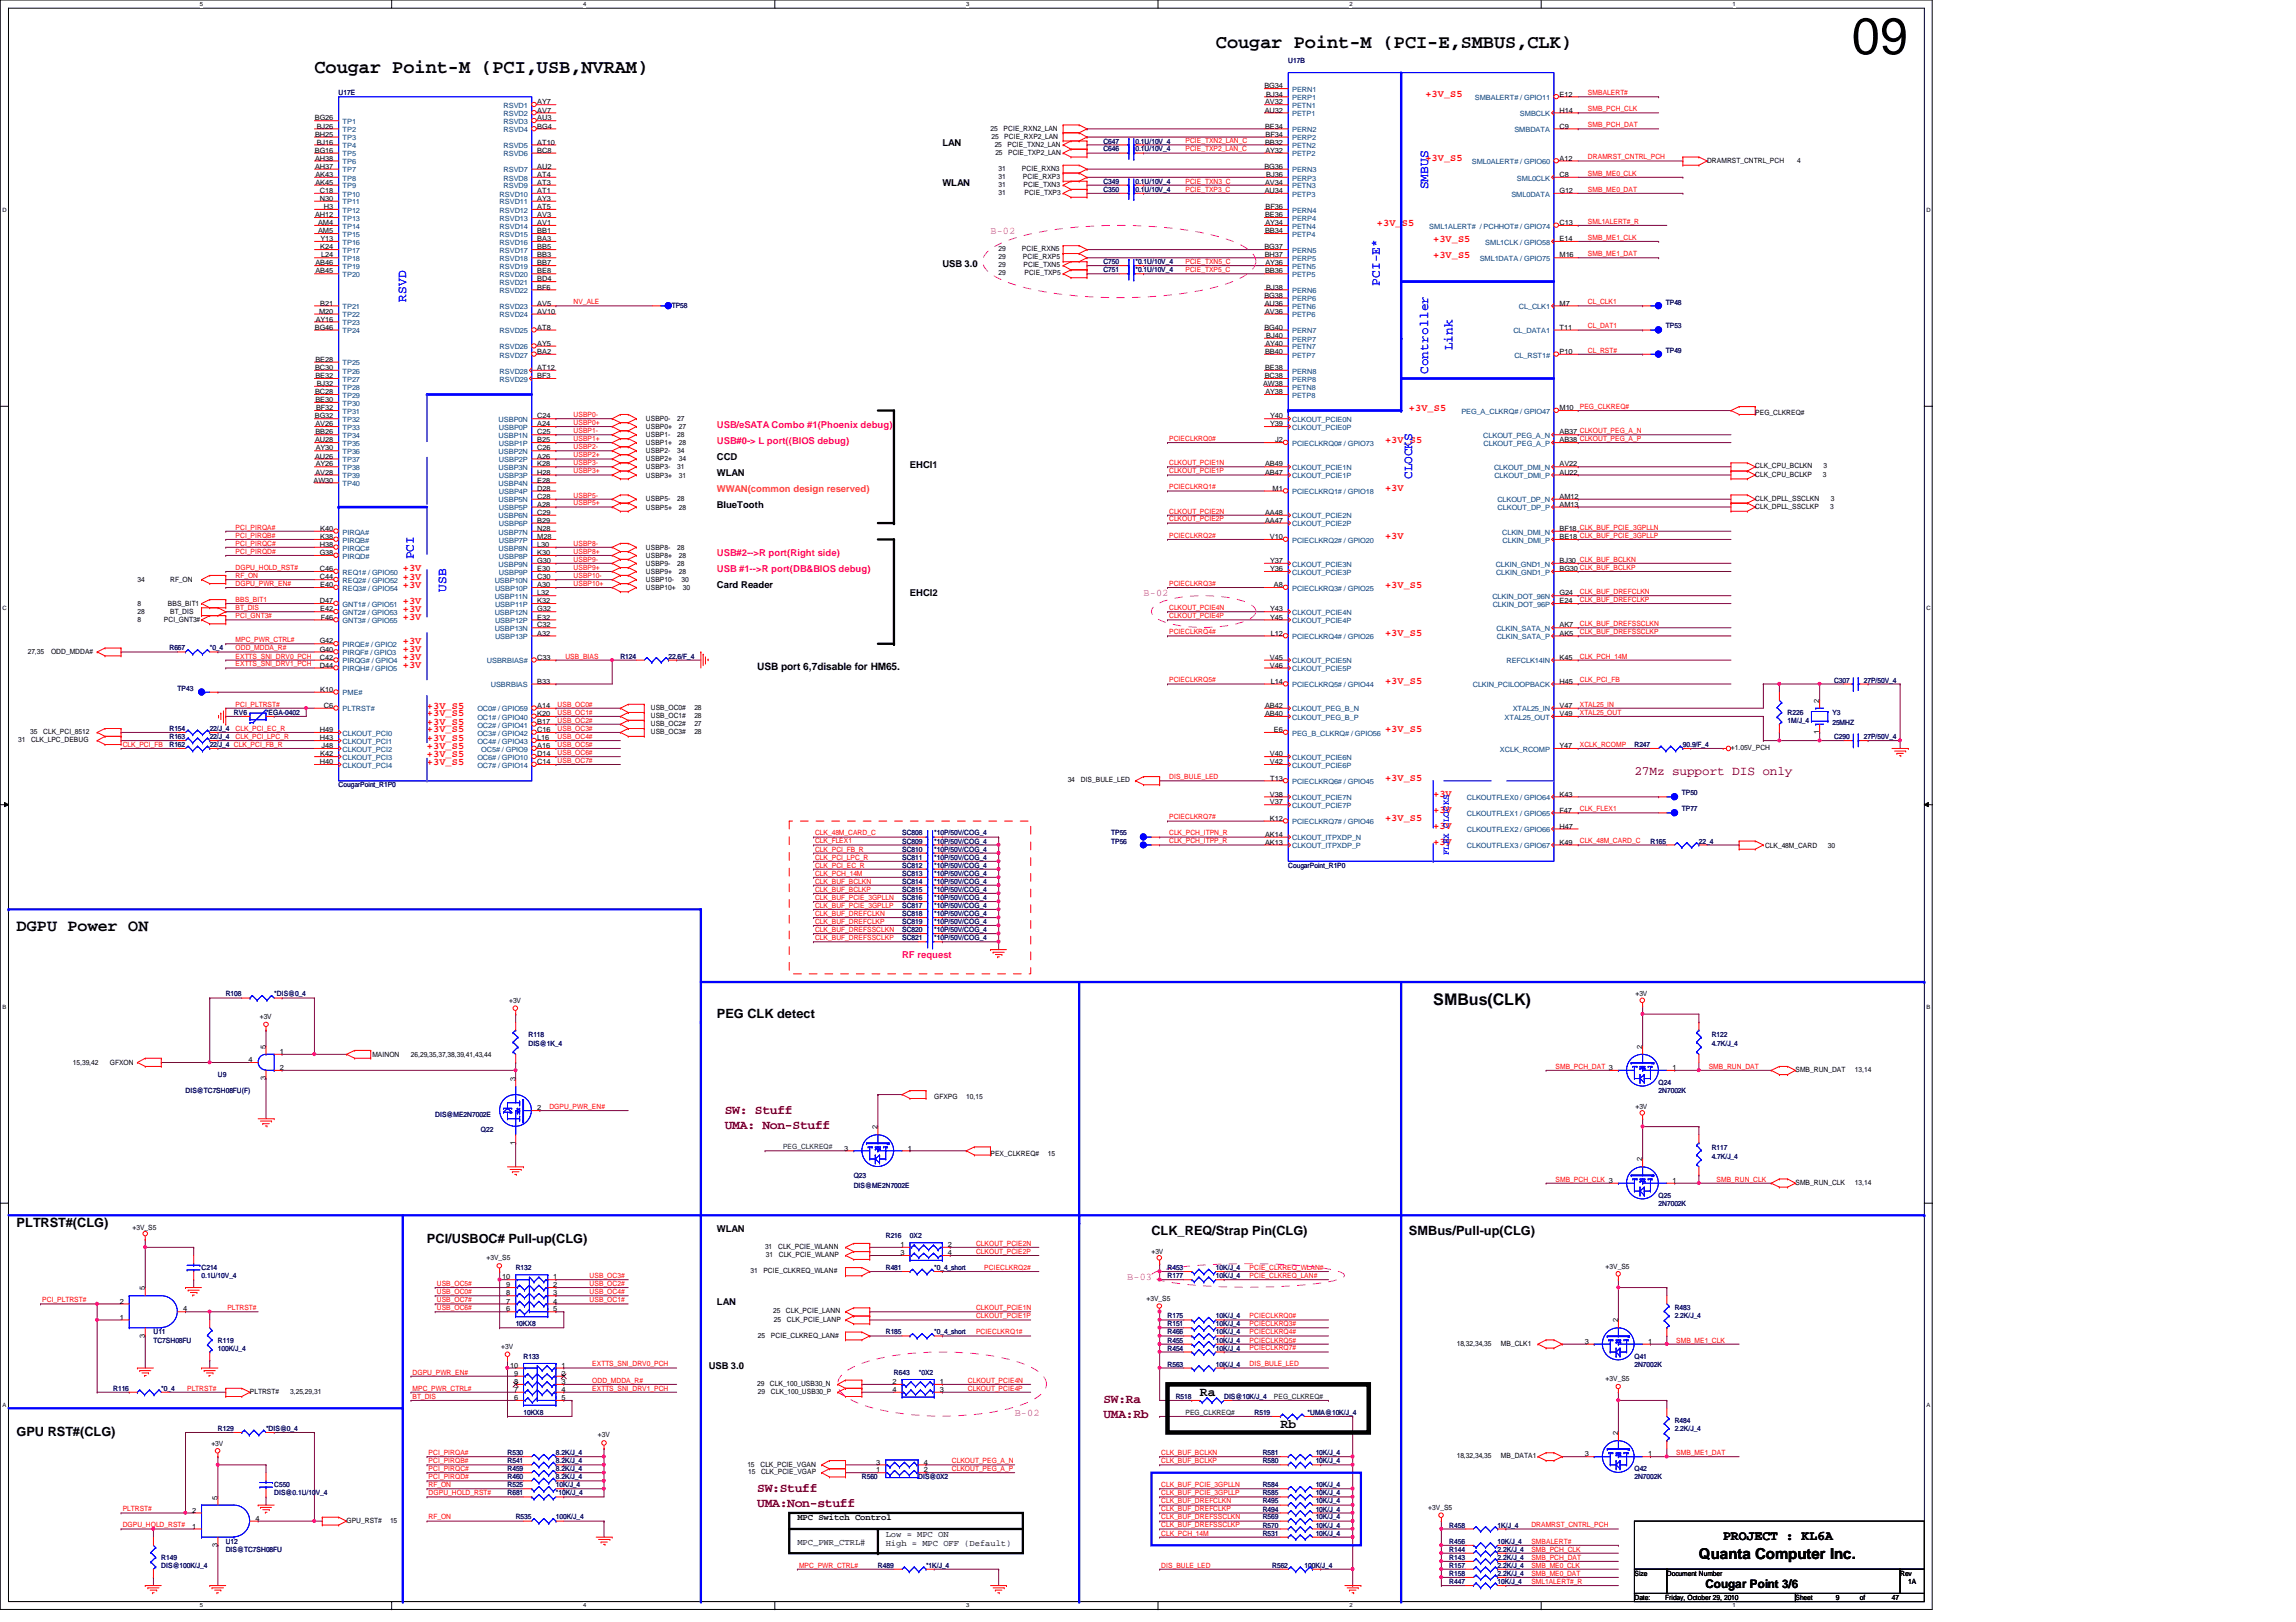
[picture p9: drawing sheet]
<svg xmlns="http://www.w3.org/2000/svg" width="297mm" height="210mm" viewBox="0 0 297 210" stroke-linecap="round" stroke-linejoin="round" font-family="sans-serif">
<defs><g id="words">
<text font-size="6.6" x="239.6" y="7">09</text>
<g font-size="2.5">
<text x="40.7" y="9.4">Cougar Point-M (PCI,USB,NVRAM)</text>
<text x="157.3" y="6.2">Cougar Point-M (PCI-E,SMBUS,CLK)</text>
</g>
<text font-size="2.2" x="2.2" y="120.5">DGPU Power ON</text>
<text font-size="2.1" x="185.4" y="130">SMBus(CLK)</text>
<text font-size="1.9" x="219.8" y="201.8">Quanta Computer Inc.</text>
<g font-size="1.7" fill="#00f">
<text x="184.8" y="24.5" transform="rotate(-90 184.8 24.5)">SMBUS</text>
<text x="52.5" y="39.1" transform="rotate(-90 52.5 39.1)">RSVD</text>
<text x="178.5" y="37" transform="rotate(-90 178.5 37)">PCI-E*</text>
<text x="187.9" y="45.3" transform="rotate(-90 187.9 45.3)">Link</text>
<text x="184.8" y="48.4" transform="rotate(-90 184.8 48.4)">Controller</text>
<text x="182.7" y="62" transform="rotate(-90 182.7 62)">CLOCKS</text>
<text x="53.5" y="72.4" transform="rotate(-90 53.5 72.4)">PCI</text>
<text x="57.7" y="76.6" transform="rotate(-90 57.7 76.6)">USB</text>
</g>
<g font-size="1.7" fill="#800000">
<text x="211.5" y="100.2">27Mz support DIS only</text>
<text x="93.8" y="144.1">SW: Stuff</text>
<text x="93.8" y="146.1">UMA: Non-Stuff</text>
<text x="142.7" y="181.6">SW:Ra</text>
<text x="142.7" y="183.6">UMA:Rb</text>
<text x="98" y="193.1">SW:Stuff</text>
<text x="98" y="195">UMA:Non-stuff</text>
</g>
<g font-size="1.7">
<text x="92.7" y="131.7">PEG CLK detect</text>
<text x="2.2" y="158.8">PLTRST#(CLG)</text>
<text x="55.2" y="160.9">PCI/USBOC# Pull-up(CLG)</text>
<text x="149" y="159.9">CLK_REQ/Strap Pin(CLG)</text>
<text x="182.3" y="159.9">SMBus/Pull-up(CLG)</text>
<text x="2.2" y="185.9">GPU RST#(CLG)</text>
<text x="155.2" y="180.6">Ra</text>
<text x="165.6" y="184.7">Rb</text>
<text x="222.9" y="199.3">PROJECT : KL6A</text>
</g>
<text font-size="1.5" x="220.6" y="205.5">Cougar Point 3/6</text>
<g font-size="1.3" fill="#f00">
<text x="184.4" y="12.5">+3V_S5</text>
<text x="184.4" y="20.9">+3V_S5</text>
<text x="178.1" y="29.2">+3V_S5</text>
<text x="185.4" y="31.3">+3V_S5</text>
<text x="185.4" y="33.4">+3V_S5</text>
<text x="182.3" y="53.1">+3V_S5</text>
<text x="179.2" y="57.3">+3V_S5</text>
<text x="179.2" y="63.5">+3V</text>
<text x="179.2" y="69.8">+3V</text>
<text x="52.1" y="74">+3V</text>
<text x="52.1" y="75">+3V</text>
<text x="52.1" y="76.1">+3V</text>
<text x="179.2" y="76.1">+3V_S5</text>
<text x="52.1" y="78.1">+3V</text>
<text x="52.1" y="79.2">+3V</text>
<text x="52.1" y="80.2">+3V</text>
<text x="52.1" y="83.4">+3V</text>
<text x="179.2" y="82.3">+3V_S5</text>
<text x="52.1" y="84.4">+3V</text>
<text x="52.1" y="85.4">+3V</text>
<text x="52.1" y="86.5">+3V</text>
<text x="179.2" y="88.6">+3V_S5</text>
<text x="55.2" y="91.7">+3V_S5</text>
<text x="55.2" y="92.7">+3V_S5</text>
<text x="55.2" y="93.8">+3V_S5</text>
<text x="55.2" y="94.8">+3V_S5</text>
<text x="55.2" y="95.8">+3V_S5</text>
<text x="179.2" y="94.8">+3V_S5</text>
<text x="55.2" y="96.9">+3V_S5</text>
<text x="55.2" y="97.9">+3V_S5</text>
<text x="55.2" y="99">+3V_S5</text>
<text x="179.2" y="101">+3V_S5</text>
<text x="179.2" y="106.3">+3V_S5</text>
<text x="185.4" y="103.1">+3V</text>
<text x="185.4" y="105.2">+3V</text>
<text x="185.4" y="107.3">+3V</text>
<text x="185.4" y="109.4">+3V</text>
</g>
<g font-size="1.3" fill="#f0f">
<text x="128.1" y="30.2">B-02</text>
<text x="148" y="77.1">B-02</text>
<text x="145.8" y="165.6">B-03</text>
<text x="131.3" y="183.3">B-02</text>
</g>
<text font-size="1.3" x="98" y="86.7">USB port 6,7disable for HM65.</text>
<g font-size="1.2">
<text x="121.9" y="18.9">LAN</text>
<text x="121.9" y="24.1">WLAN</text>
<text x="121.9" y="34.5">USB 3.0</text>
<text x="92.7" y="59.5">CCD</text>
<text x="92.7" y="65.7">BlueTooth</text>
<text x="92.7" y="61.6">WLAN</text>
<text x="117.7" y="60.5">EHCI1</text>
<text x="92.7" y="76.2">Card Reader</text>
<text x="117.7" y="77.2">EHCI2</text>
<text x="92.7" y="159.5">WLAN</text>
<text x="92.7" y="168.8">LAN</text>
<text x="91.7" y="177.2">USB 3.0</text>
</g>
<g font-size="1.2" fill="#ff0080">
<text x="92.7" y="55.3">USB/eSATA Combo #1(Phoenix debug)</text>
<text x="92.7" y="57.4">USB#0-&gt; L port((BIOS debug)</text>
<text x="92.7" y="72">USB#2--&gt;R port(Right side)</text>
<text x="92.7" y="74">USB #1--&gt;R port(DB&amp;BIOS debug)</text>
<text x="116.7" y="124">RF request</text>
</g>
<text font-size="1.2" fill="#ff8000" x="92.7" y="63.6">WWAN(common design reserved)</text>
<text font-size="1.1" fill="#00f" x="187.4" y="110.7" transform="rotate(-90 187.4 110.7)">FLEX CLOCKS</text>
<g font-size="1.1">
<text x="103.2" y="196.8">MPC Switch Control</text>
<text x="103.2" y="199.9">MPC_PWR_CTRL#</text>
<text x="114.6" y="198.8">Low = MPC ON</text>
<text x="114.6" y="200.1">High = MPC OFF (Default)</text>
</g>
<g font-size=".9">
<text x="163.6" y="11.4">BG34</text>
<text x="40.7" y="15.6">BG26</text>
<text x="40.8" y="17.7">BH25</text>
<text x="41" y="16.6">BJ26</text>
<text x="69.5" y="13.5">AY7</text>
<text x="69.5" y="14.6">AV7</text>
<text x="69.5" y="15.6">AU3</text>
<text x="69.5" y="16.6">BG4</text>
<text x="128.1" y="16.9">25</text>
<text x="128.3" y="17.9">25</text>
<text x="129.8" y="16.9">PCIE_RXN2_LAN</text>
<text x="129.9" y="17.9">PCIE_RXP2_LAN</text>
<text x="163.6" y="14.6">AU32</text>
<text x="163.7" y="16.6">BE34</text>
<text x="163.7" y="13.5">AV32</text>
<text x="163.7" y="17.7">BF34</text>
<text x="163.8" y="12.5">BJ34</text>
<text x="201.8" y="12.5">E12</text>
<text x="201.8" y="14.6">H14</text>
<text x="201.8" y="16.6">C9</text>
<text x="40.7" y="19.8">BG16</text>
<text x="40.8" y="20.8">AH38</text>
<text x="40.8" y="21.8">AH37</text>
<text x="40.8" y="22.9">AK43</text>
<text x="40.8" y="23.9">AK45</text>
<text x="41" y="18.7">BJ16</text>
<text x="69.5" y="18.7">AT10</text>
<text x="69.5" y="19.8">BC8</text>
<text x="69.5" y="21.8">AU2</text>
<text x="69.5" y="22.9">AT4</text>
<text x="69.5" y="23.9">AT3</text>
<text x="128.7" y="19">25</text>
<text x="128.8" y="20">25</text>
<text x="129.2" y="22.1">31</text>
<text x="129.2" y="23.2">31</text>
<text x="130.3" y="19">PCIE_TXN2_LAN</text>
<text x="130.4" y="20">PCIE_TXP2_LAN</text>
<text x="132.2" y="22.1">PCIE_RXN3</text>
<text x="132.3" y="23.2">PCIE_RXP3</text>
<text x="163.6" y="21.8">BG36</text>
<text x="163.7" y="18.7">BB32</text>
<text x="163.7" y="23.9">AV34</text>
<text x="163.7" y="19.8">AY32</text>
<text x="163.8" y="22.9">BJ36</text>
<text x="201.8" y="20.8">A12</text>
<text x="201.8" y="22.9">C8</text>
<text x="220.8" y="21.1">DRAMRST_CNTRL_PCH</text>
<text x="232.5" y="21.1">4</text>
<text x="40.8" y="28.1">AH12</text>
<text x="41.1" y="29.1">AM4</text>
<text x="41.4" y="26">N30</text>
<text x="41.4" y="25">C18</text>
<text x="41.9" y="27.1">H3</text>
<text x="69.5" y="25">AT1</text>
<text x="69.5" y="26">AY3</text>
<text x="69.5" y="27.1">AT5</text>
<text x="69.5" y="28.1">AV3</text>
<text x="69.5" y="29.1">AV1</text>
<text x="129.2" y="24.2">31</text>
<text x="129.2" y="25.2">31</text>
<text x="132.4" y="24.2">PCIE_TXN3</text>
<text x="132.5" y="25.2">PCIE_TXP3</text>
<text x="163.6" y="25">AU34</text>
<text x="163.7" y="28.1">BE36</text>
<text x="163.7" y="29.1">AY34</text>
<text x="163.7" y="27.1">BF36</text>
<text x="201.8" y="25">G12</text>
<text x="201.8" y="29.1">C13</text>
<text x="40.8" y="34.3">AB46</text>
<text x="40.8" y="35.4">AB45</text>
<text x="41.1" y="30.2">AM5</text>
<text x="41.4" y="32.3">K24</text>
<text x="41.5" y="31.2">Y13</text>
<text x="41.6" y="33.3">L24</text>
<text x="69.5" y="32.3">BB5</text>
<text x="69.5" y="33.3">BB3</text>
<text x="69.5" y="34.3">BB7</text>
<text x="69.5" y="35.4">BE8</text>
<text x="69.5" y="30.2">BB1</text>
<text x="69.5" y="31.2">BA3</text>
<text x="129.2" y="33.6">29</text>
<text x="129.2" y="32.5">29</text>
<text x="129.2" y="34.6">29</text>
<text x="129.2" y="35.6">29</text>
<text x="132.2" y="32.5">PCIE_RXN5</text>
<text x="132.3" y="33.6">PCIE_RXP5</text>
<text x="132.4" y="34.6">PCIE_TXN5</text>
<text x="132.5" y="35.6">PCIE_TXP5</text>
<text x="163.6" y="32.3">BG37</text>
<text x="163.6" y="33.3">BH37</text>
<text x="163.7" y="30.2">BB34</text>
<text x="163.7" y="35.4">BB36</text>
<text x="163.7" y="34.3">AY36</text>
<text x="201.8" y="31.2">E14</text>
<text x="201.8" y="33.3">M16</text>
<text x="40.8" y="41.6">AY16</text>
<text x="41.3" y="40.6">M20</text>
<text x="41.4" y="39.5">B21</text>
<text x="69.5" y="39.5">AV5</text>
<text x="69.5" y="36.4">BD4</text>
<text x="69.5" y="37.5">BF6</text>
<text x="69.5" y="40.6">AV10</text>
<text x="163.6" y="38.5">BG38</text>
<text x="163.6" y="39.5">AU36</text>
<text x="163.7" y="40.6">AV36</text>
<text x="163.8" y="37.5">BJ38</text>
<text x="201.8" y="39.5">M7</text>
<text x="40.7" y="42.7">BG46</text>
<text x="40.8" y="47.9">BC30</text>
<text x="40.8" y="46.8">BE28</text>
<text x="69.5" y="42.7">AT8</text>
<text x="69.5" y="44.7">AY5</text>
<text x="69.5" y="45.8">BA2</text>
<text x="69.5" y="47.9">AT12</text>
<text x="163.6" y="42.7">BG40</text>
<text x="163.7" y="47.9">BE38</text>
<text x="163.7" y="45.8">BB40</text>
<text x="163.7" y="44.7">AY40</text>
<text x="163.8" y="43.7">BJ40</text>
<text x="201.8" y="42.7">T11</text>
<text x="201.8" y="45.8">P10</text>
<text x="40.8" y="51">BC28</text>
<text x="40.8" y="48.9">BE32</text>
<text x="40.8" y="52">BE30</text>
<text x="40.9" y="53.1">BF32</text>
<text x="41" y="50">BJ32</text>
<text x="69.5" y="48.9">BF3</text>
<text x="163.4" y="50">AW38</text>
<text x="163.6" y="48.9">BC38</text>
<text x="163.7" y="51">AY38</text>
<text x="201.8" y="53.1">M10</text>
<text x="227.1" y="53.8">PEG_CLKREQ#</text>
<text x="40.7" y="54.1">BG32</text>
<text x="40.8" y="57.2">AU28</text>
<text x="40.8" y="59.4">AU26</text>
<text x="40.8" y="55.2">AV26</text>
<text x="40.8" y="56.2">BB26</text>
<text x="40.8" y="58.3">AY30</text>
<text x="69.5" y="54.1">C24</text>
<text x="69.5" y="55.2">A24</text>
<text x="69.5" y="56.2">C25</text>
<text x="69.5" y="57.2">B25</text>
<text x="69.5" y="58.3">C26</text>
<text x="69.5" y="59.4">A26</text>
<text x="83.6" y="54.5">USBP0-</text>
<text x="83.6" y="55.5">USBP0+</text>
<text x="83.6" y="58.7">USBP2-</text>
<text x="83.6" y="59.7">USBP2+</text>
<text x="83.6" y="56.6">USBP1-</text>
<text x="83.6" y="57.6">USBP1+</text>
<text x="87.6" y="54.5">27</text>
<text x="87.6" y="58.7">34</text>
<text x="87.6" y="56.6">28</text>
<text x="87.8" y="55.5">27</text>
<text x="87.8" y="59.7">34</text>
<text x="87.8" y="57.6">28</text>
<text x="164.3" y="54.1">Y40</text>
<text x="164.3" y="55.2">Y39</text>
<text x="165" y="57.2">J2</text>
<text x="201.8" y="56.2">AB37 CLKOUT_PEG_A_N</text>
<text x="201.8" y="57.2">AB38 CLKOUT_PEG_A_P</text>
<text x="40.6" y="62.4">AW30</text>
<text x="40.8" y="61.4">AV28</text>
<text x="40.8" y="60.4">AY26</text>
<text x="69.5" y="60.4">K28</text>
<text x="69.5" y="61.4">H28</text>
<text x="69.5" y="62.4">E28</text>
<text x="69.5" y="63.5">D28</text>
<text x="69.5" y="64.6">C28</text>
<text x="69.5" y="65.6">A28</text>
<text x="83.6" y="60.7">USBP3-</text>
<text x="83.6" y="61.8">USBP3+</text>
<text x="83.6" y="64.9">USBP5-</text>
<text x="83.6" y="66">USBP5+</text>
<text x="87.6" y="60.7">31</text>
<text x="87.6" y="64.9">28</text>
<text x="87.8" y="61.8">31</text>
<text x="87.8" y="66">28</text>
<text x="163.7" y="60.4">AB49</text>
<text x="163.7" y="61.4">AB47</text>
<text x="164.6" y="63.5">M1</text>
<text x="201.8" y="60.4">AV22</text>
<text x="201.8" y="61.4">AU22</text>
<text x="201.8" y="65.6">AM13</text>
<text x="201.8" y="64.6">AM12</text>
<text x="227.1" y="64.8">CLK_DPLL_SSCLKN</text>
<text x="227.1" y="65.8">CLK_DPLL_SSCLKP</text>
<text x="227.1" y="60.6">CLK_CPU_BCLKN</text>
<text x="227.1" y="61.7">CLK_CPU_BCLKP</text>
<text x="235.8" y="61.7">3</text>
<text x="235.9" y="60.6">3</text>
<text x="236.8" y="65.8">3</text>
<text x="236.9" y="64.8">3</text>
<text x="41.4" y="71.8">G38</text>
<text x="41.4" y="70.8">H38</text>
<text x="41.4" y="68.7">K40</text>
<text x="41.4" y="69.8">K38</text>
<text x="69.5" y="66.6">C29</text>
<text x="69.5" y="67.6">B29</text>
<text x="69.5" y="68.7">N28</text>
<text x="69.5" y="69.8">M28</text>
<text x="69.5" y="70.8">L30</text>
<text x="69.5" y="71.8">K30</text>
<text x="83.6" y="71.2">USBP8-</text>
<text x="87.6" y="71.2">28</text>
<text x="163.7" y="66.6">AA48</text>
<text x="163.7" y="67.6">AA47</text>
<text x="164.3" y="69.8">V10</text>
<text x="201.8" y="68.7">BF18 CLK_BUF_PCIE_3GPLLN</text>
<text x="201.8" y="69.8">BE18 CLK_BUF_PCIE_3GPLLP</text>
<text x="17.8" y="75.3">34</text>
<text x="22" y="75.3">RF_ON</text>
<text x="41.4" y="73.9">C46</text>
<text x="41.4" y="75">C44</text>
<text x="41.4" y="76">E40</text>
<text x="69.5" y="72.9">G30</text>
<text x="69.5" y="73.9">E30</text>
<text x="69.5" y="75">C30</text>
<text x="69.5" y="76">A30</text>
<text x="69.5" y="77">L32</text>
<text x="83.6" y="72.2">USBP8+</text>
<text x="83.6" y="73.2">USBP9-</text>
<text x="83.6" y="74.3">USBP9+</text>
<text x="83.6" y="75.3">USBP10-</text>
<text x="83.6" y="76.4">USBP10+</text>
<text x="87.6" y="73.2">28</text>
<text x="87.8" y="72.2">28</text>
<text x="87.8" y="74.3">28</text>
<text x="88.2" y="75.3">30</text>
<text x="88.3" y="76.4">30</text>
<text x="164.3" y="72.9">Y37</text>
<text x="164.3" y="73.9">Y36</text>
<text x="164.8" y="76">A8</text>
<text x="201.8" y="72.9">BJ30 CLK_BUF_BCLKN</text>
<text x="201.8" y="73.9">BG30 CLK_BUF_BCLKP</text>
<text x="201.8" y="77">G24</text>
<text x="17.8" y="78.4">8</text>
<text x="17.8" y="79.5">28</text>
<text x="17.8" y="80.4">8</text>
<text x="21.2" y="80.4">PCI_GNT3#</text>
<text x="21.7" y="78.4">BBS_BIT1</text>
<text x="22" y="79.5">BT_DIS</text>
<text x="41.4" y="83.3">G42</text>
<text x="41.4" y="78.1">D47</text>
<text x="41.4" y="79.1">E42</text>
<text x="41.5" y="80.2">F46</text>
<text x="69.5" y="78.1">K32</text>
<text x="69.5" y="79.1">G32</text>
<text x="69.5" y="80.2">E32</text>
<text x="69.5" y="81.2">C32</text>
<text x="69.5" y="82.3">A32</text>
<text x="164.3" y="79.1">Y43</text>
<text x="164.3" y="80.2">Y45</text>
<text x="164.4" y="82.3">L12</text>
<text x="201.8" y="78.1">E24</text>
<text x="201.8" y="81.2">AK7</text>
<text x="201.8" y="82.3">AK5</text>
<text x="3.6" y="84.6">27,35</text>
<text x="6.6" y="84.6">ODD_MDDA#</text>
<text x="41.4" y="84.3">G40</text>
<text x="41.4" y="85.4">C42</text>
<text x="41.4" y="86.4">D44</text>
<text x="41.4" y="89.5">K10</text>
<text x="69.5" y="85.4">C33</text>
<text x="69.5" y="88.5">B33</text>
<text x="164.3" y="85.4">V45</text>
<text x="164.3" y="86.4">V46</text>
<text x="164.4" y="88.5">L14</text>
<text x="201.8" y="85.4">K45</text>
<text x="201.8" y="88.5">H45</text>
<text x="3.9" y="95">35</text>
<text x="5.6" y="95">CLK_PCI_8512</text>
<text x="41.4" y="94.7">H49</text>
<text x="41.4" y="95.8">H43</text>
<text x="41.9" y="91.6">C6</text>
<text x="69.5" y="91.6">A14</text>
<text x="69.5" y="92.7">K20</text>
<text x="69.5" y="93.7">B17</text>
<text x="69.5" y="94.7">C16</text>
<text x="69.5" y="95.8">L16</text>
<text x="84.2" y="91.9">USB_OC0#</text>
<text x="84.2" y="92.9">USB_OC1#</text>
<text x="84.2" y="94">USB_OC2#</text>
<text x="84.2" y="95">USB_OC3#</text>
<text x="89.8" y="91.9">28</text>
<text x="89.8" y="92.9">28</text>
<text x="89.8" y="94">27</text>
<text x="89.8" y="95">28</text>
<text x="163.7" y="92.7">AB40</text>
<text x="163.7" y="91.6">AB42</text>
<text x="164.8" y="94.7">E6</text>
<text x="201.8" y="91.6">V47</text>
<text x="201.8" y="92.7">V49</text>
<text x="235.4" y="95" transform="rotate(-90 235.4 95)">1</text>
<text x="235.4" y="90.9" transform="rotate(-90 235.4 90.9)">2</text>
<text x="2.4" y="96.1">31</text>
<text x="4" y="96.1">CLK_LPC_DEBUG</text>
<text x="41.4" y="98.9">H40</text>
<text x="41.4" y="97.9">K42</text>
<text x="41.6" y="96.8">J48</text>
<text x="69.5" y="96.8">A16</text>
<text x="69.5" y="97.9">D14</text>
<text x="69.5" y="98.9">C14</text>
<text x="138.1" y="101.3">34</text>
<text x="139.8" y="101.3">DIS_BULE_LED</text>
<text x="164.3" y="97.9">V40</text>
<text x="164.3" y="98.9">V42</text>
<text x="164.3" y="101">T13</text>
<text x="201.8" y="96.8">Y47</text>
<text x="223.9" y="97.1">+1.05V_PCH</text>
<text x="164.3" y="106.2">K12</text>
<text x="164.3" y="103.1">V38</text>
<text x="164.3" y="104.1">V37</text>
<text x="201.8" y="103.1">K43</text>
<text x="201.8" y="105.2">F47</text>
<text x="201.8" y="107.2">H47</text>
<text x="163.7" y="108.3">AK14</text>
<text x="163.7" y="109.3">AK13</text>
<text x="201.8" y="109.3">K49</text>
<text x="228.3" y="109.7">CLK_48M_CARD</text>
<text x="236.5" y="109.7">30</text>
<text x="33.6" y="131.9">+3V</text>
<text x="65.9" y="129.8">+3V</text>
<text x="211.6" y="128.9">+3V</text>
<text x="9.4" y="137.8">15,39,42</text>
<text x="14.2" y="137.8">GFXON</text>
<text x="32.2" y="137.5">4</text>
<text x="34.4" y="135.7" transform="rotate(-90 34.4 135.7)">5</text>
<text x="36.2" y="136.4">1</text>
<text x="48.2" y="136.8">MAINON</text>
<text x="53.2" y="136.8">26,29,35,37,38,39,41,43,44</text>
<text x="212.5" y="135.7" transform="rotate(-90 212.5 135.7)">2</text>
<text x="34.4" y="139.8" transform="rotate(-90 34.4 139.8)">3</text>
<text x="36.2" y="138.5">2</text>
<text x="66.7" y="139.9" transform="rotate(-90 66.7 139.9)">3</text>
<text x="69.5" y="143.7">2</text>
<text x="120.9" y="142.3">GFXPG</text>
<text x="125" y="142.3">10,15</text>
<text x="211.6" y="143.6">+3V</text>
<text x="216.4" y="138.5">1</text>
<text x="232.3" y="138.7">SMB_RUN_DAT</text>
<text x="240" y="138.7">13,14</text>
<text x="66.7" y="148.1" transform="rotate(-90 66.7 148.1)">1</text>
<text x="109.2" y="148.9">3</text>
<text x="113.5" y="146.1" transform="rotate(-90 113.5 146.1)">2</text>
<text x="117.4" y="148.9">1</text>
<text x="128.1" y="149.6">PEX_CLKREQ#</text>
<text x="135.5" y="149.6">15</text>
<text x="212.5" y="150.3" transform="rotate(-90 212.5 150.3)">2</text>
<text x="216.4" y="153.1">1</text>
<text x="232.3" y="153.3">SMB_RUN_CLK</text>
<text x="240" y="153.3">13,14</text>
<text x="17.1" y="159.2">+3V_S5</text>
<text x="99" y="161.7">31</text>
<text x="100.7" y="161.7">CLK_PCIE_WLANN</text>
<text x="116.5" y="161.4">1</text>
<text x="122.6" y="161.4">2</text>
<text x="18.8" y="167" transform="rotate(-90 18.8 167)">5</text>
<text x="62.9" y="163.1">+3V_S5</text>
<text x="65" y="165.6">10</text>
<text x="65.5" y="166.6">9</text>
<text x="65.5" y="167.6">8</text>
<text x="71.6" y="167.6">3</text>
<text x="71.6" y="166.6">2</text>
<text x="71.6" y="165.6">1</text>
<text x="97.1" y="164.8">31</text>
<text x="98.8" y="164.8">PCIE_CLKREQ_WLAN#</text>
<text x="99.1" y="162.7">31</text>
<text x="100.8" y="162.7">CLK_PCIE_WLANP</text>
<text x="116.5" y="162.4">3</text>
<text x="122.6" y="162.4">4</text>
<text x="149" y="162.3">+3V</text>
<text x="207.7" y="164.2">+3V_S5</text>
<text x="15.5" y="168.7">2</text>
<text x="15.5" y="170.8">1</text>
<text x="18.8" y="173.1" transform="rotate(-90 18.8 173.1)">3</text>
<text x="23.7" y="169.7">4</text>
<text x="65.5" y="168.7">7</text>
<text x="65.5" y="169.7">6</text>
<text x="71.6" y="168.7">4</text>
<text x="71.6" y="169.7">5</text>
<text x="98" y="173.1">25</text>
<text x="99.7" y="173.1">PCIE_CLKREQ_LAN#</text>
<text x="100" y="170">25</text>
<text x="100.1" y="171">25</text>
<text x="101.7" y="170">CLK_PCIE_LANN</text>
<text x="101.8" y="171">CLK_PCIE_LANP</text>
<text x="148.3" y="168.3">+3V_S5</text>
<text x="205" y="173.9">3</text>
<text x="209.3" y="171.1" transform="rotate(-90 209.3 171.1)">2</text>
<text x="213.2" y="173.9">1</text>
<text x="64.9" y="174.6">+3V</text>
<text x="66" y="177">10</text>
<text x="66.5" y="178.1">9</text>
<text x="66.5" y="179.1">8</text>
<text x="72.6" y="179.1">3</text>
<text x="72.6" y="178.1">2</text>
<text x="72.6" y="177">1</text>
<text x="98" y="179.4">29</text>
<text x="99.6" y="179.4">CLK_100_USB30_N</text>
<text x="115.5" y="179.1">2</text>
<text x="121.6" y="179.1">1</text>
<text x="188.5" y="174.2">18,32,34,35</text>
<text x="194.2" y="174.2">MB_CLK1</text>
<text x="207.7" y="178.7">+3V_S5</text>
<text x="32.3" y="180.4">PLTRST#</text>
<text x="37.5" y="180.4">3,25,29,31</text>
<text x="66.5" y="180.1">7</text>
<text x="66.5" y="181.2">6</text>
<text x="72.6" y="180.1">4</text>
<text x="72.6" y="181.2">5</text>
<text x="98" y="180.4">29</text>
<text x="99.7" y="180.4">CLK_100_USB30_P</text>
<text x="115.5" y="180.1">4</text>
<text x="121.6" y="180.1">3</text>
<text x="209.3" y="185.7" transform="rotate(-90 209.3 185.7)">2</text>
<text x="27.3" y="187.1">+3V</text>
<text x="77.3" y="186">+3V</text>
<text x="96.7" y="189.8">15</text>
<text x="96.8" y="190.8">15</text>
<text x="98.4" y="189.8">CLK_PCIE_VGAN</text>
<text x="98.5" y="190.8">CLK_PCIE_VGAP</text>
<text x="113.4" y="190.5">1</text>
<text x="113.4" y="189.5">3</text>
<text x="119.5" y="190.5">2</text>
<text x="119.5" y="189.5">4</text>
<text x="188.5" y="188.7">18,32,34,35</text>
<text x="194.2" y="188.7">MB_DATA1</text>
<text x="205" y="188.5">3</text>
<text x="213.2" y="188.5">1</text>
<text x="24.8" y="195.7">2</text>
<text x="24.8" y="197.8">1</text>
<text x="28.1" y="194.1" transform="rotate(-90 28.1 194.1)">5</text>
<text x="33.1" y="196.8">4</text>
<text x="44.8" y="197.1">GPU_RST#</text>
<text x="50.5" y="197.1">15</text>
<text x="184.8" y="195.4">+3V_S5</text>
<text x="28.1" y="200.2" transform="rotate(-90 28.1 200.2)">3</text>
<text x="211.5" y="203.9">Size</text>
<text x="215.6" y="203.9">Document Number</text>
<text x="245.8" y="203.9">Rev</text>
<text x="211.5" y="207.1">Date:</text>
<text x="215.4" y="207.1">Friday, October 29, 2010</text>
<text x="232.3" y="207.1">Sheet</text>
<text x="237.5" y="207.1">9</text>
<text x="240.6" y="207.1">of</text>
<text x="244.8" y="207.1">47</text>
<text x="246.9" y="205">1A</text>
</g>
<g font-size=".9" fill="#000080">
<text x="166.7" y="8.2">U17B</text>
<text x="43.8" y="12.3">U17E</text>
<text x="142.7" y="19.6">C646</text>
<text x="142.7" y="18.6">C647</text>
<text x="142.7" y="23.8">C349</text>
<text x="146.9" y="19.6">0.1U/10V_4</text>
<text x="146.9" y="18.6">0.1U/10V_4</text>
<text x="146.9" y="23.8">0.1U/10V_4</text>
<text x="142.7" y="24.8">C350</text>
<text x="146.9" y="24.8">0.1U/10V_4</text>
<text x="142.7" y="34.2">C750</text>
<text x="142.7" y="35.2">C751</text>
<text x="146.9" y="34.2">*0.1U/10V_4</text>
<text x="146.9" y="35.2">*0.1U/10V_4</text>
<text x="86.9" y="39.9">TP58</text>
<text x="215.5" y="39.4">TP48</text>
<text x="215.5" y="45.6">TP49</text>
<text x="215.5" y="42.5">TP53</text>
<text x="21.9" y="84.2">R667</text>
<text x="23" y="89.4">TP43</text>
<text x="27.1" y="84.2">*0_4</text>
<text x="80.3" y="85.2">R124</text>
<text x="86.5" y="85.2">22.6/F_4</text>
<text x="237.3" y="88.3">C307</text>
<text x="241.1" y="88.3">27P/50V_4</text>
<text x="21.9" y="94.6">R154</text>
<text x="21.9" y="95.6">R163</text>
<text x="27.1" y="94.6">22/J_4</text>
<text x="27.1" y="95.6">22/J_4</text>
<text x="30.3" y="92.5">RV6</text>
<text x="34.4" y="92.5">*EGA-0402</text>
<text x="231.3" y="92.5">R226</text>
<text x="231.3" y="93.6">1M/J_4</text>
<text x="237.1" y="92.5">Y3</text>
<text x="237.1" y="93.8">25MHZ</text>
<text x="237.3" y="95.6">C290</text>
<text x="241.1" y="95.6">27P/50V_4</text>
<text x="21.9" y="96.7">R162</text>
<text x="27.1" y="96.7">22/J_4 CLK_PCI_FB_R</text>
<text x="43.8" y="101.9">CougarPoint_R1P0</text>
<text x="211.5" y="96.7">R247</text>
<text x="217.7" y="96.7">90.9/F_4</text>
<text x="217.6" y="105">TP77</text>
<text x="217.6" y="102.9">TP50</text>
<text x="116.7" y="110.2">SC810</text>
<text x="116.7" y="109.2">SC809</text>
<text x="116.7" y="112.3">SC812</text>
<text x="116.7" y="111.3">SC811</text>
<text x="116.7" y="108.1">SC808</text>
<text x="116.7" y="113.3">SC813</text>
<text x="120.9" y="110.2">*10P/50V/COG_4</text>
<text x="120.9" y="109.2">*10P/50V/COG_4</text>
<text x="120.9" y="112.3">*10P/50V/COG_4</text>
<text x="120.9" y="111.3">*10P/50V/COG_4</text>
<text x="120.9" y="108.1">*10P/50V/COG_4</text>
<text x="120.9" y="113.3">*10P/50V/COG_4</text>
<text x="143.8" y="109.2">TP56</text>
<text x="143.8" y="108.1">TP55</text>
<text x="166.7" y="112.3">CougarPoint_R1P0</text>
<text x="213.5" y="109.2">R165</text>
<text x="219.8" y="109.2">22_4</text>
<text x="116.7" y="115.4">SC815</text>
<text x="116.7" y="118.5">SC818</text>
<text x="116.7" y="116.5">SC816</text>
<text x="116.7" y="114.4">SC814</text>
<text x="116.7" y="117.5">SC817</text>
<text x="116.7" y="119.6">SC819</text>
<text x="120.9" y="115.4">*10P/50V/COG_4</text>
<text x="120.9" y="118.5">*10P/50V/COG_4</text>
<text x="120.9" y="116.5">*10P/50V/COG_4</text>
<text x="120.9" y="114.4">*10P/50V/COG_4</text>
<text x="120.9" y="117.5">*10P/50V/COG_4</text>
<text x="120.9" y="119.6">*10P/50V/COG_4</text>
<text x="116.7" y="121.7">SC821</text>
<text x="116.7" y="120.6">SC820</text>
<text x="120.9" y="121.7">*10P/50V/COG_4</text>
<text x="120.9" y="120.6">*10P/50V/COG_4</text>
<text x="29.2" y="128.9">R108</text>
<text x="35.5" y="128.9">*DIS@0_4</text>
<text x="68.4" y="134.2">R118</text>
<text x="68.4" y="135.4">DIS@1K_4</text>
<text x="221.4" y="134.2">R122</text>
<text x="221.4" y="135.4">4.7K/J_4</text>
<text x="24" y="141.4">DIS@TC7SH08FU(F)</text>
<text x="28.2" y="139.4">U9</text>
<text x="214.6" y="140.4">Q24</text>
<text x="214.6" y="141.4">2N7002K</text>
<text x="56.3" y="144.6">DIS@ME2N7002E</text>
<text x="62.2" y="146.4">Q22</text>
<text x="221.4" y="148.8">R117</text>
<text x="221.4" y="150">4.7K/J_4</text>
<text x="110.4" y="152.5">Q23</text>
<text x="110.4" y="153.8">DIS@ME2N7002E</text>
<text x="214.6" y="155">Q25</text>
<text x="114.6" y="160.2">R216</text>
<text x="117.7" y="160.2">0X2</text>
<text x="214.6" y="156">2N7002K</text>
<text x="26.1" y="164.4">C214</text>
<text x="26.1" y="165.4">0.1U/10V_4</text>
<text x="66.7" y="164.4">R132</text>
<text x="114.6" y="164.4">R481</text>
<text x="120.9" y="164.4">*0_4_short</text>
<text x="151" y="165.4">R177</text>
<text x="151" y="164.4">R453</text>
<text x="157.3" y="165.4">10K/J_4</text>
<text x="157.3" y="164.4">10K/J_4</text>
<text x="19.9" y="172.7">U11</text>
<text x="19.9" y="173.7">TC7SH08FU</text>
<text x="28.2" y="173.7">R119</text>
<text x="66.7" y="171.7">10KX8</text>
<text x="114.6" y="172.7">R185</text>
<text x="120.9" y="172.7">*0_4_short</text>
<text x="151" y="170.6">R175</text>
<text x="151" y="173.7">R455</text>
<text x="151" y="171.7">R151</text>
<text x="151" y="172.7">R466</text>
<text x="157.3" y="170.6">10K/J_4</text>
<text x="157.3" y="173.7">10K/J_4</text>
<text x="157.3" y="171.7">10K/J_4</text>
<text x="157.3" y="172.7">10K/J_4</text>
<text x="216.7" y="169.6">R483</text>
<text x="216.7" y="170.6">2.2K/J_4</text>
<text x="28.2" y="174.8">100K/J_4</text>
<text x="67.7" y="175.8">R133</text>
<text x="115.7" y="177.9">R643</text>
<text x="118.9" y="177.9">*0X2</text>
<text x="151" y="174.8">R454</text>
<text x="151" y="176.9">R563</text>
<text x="157.3" y="174.8">10K/J_4</text>
<text x="157.3" y="176.9">10K/J_4</text>
<text x="211.5" y="175.8">Q41</text>
<text x="211.5" y="176.9">2N7002K</text>
<text x="14.6" y="180">R116</text>
<text x="20.9" y="180">*0_4</text>
<text x="28.2" y="185.2">R129</text>
<text x="34.4" y="185.2">*DIS@0_4</text>
<text x="67.7" y="183.1">10KX8</text>
<text x="152.1" y="181">R518</text>
<text x="158.4" y="181">DIS@10K/J_4</text>
<text x="162.3" y="183.1">R519</text>
<text x="169.2" y="183.1">*UMA@10K/J_4</text>
<text x="216.7" y="184.1">R484</text>
<text x="216.7" y="185.2">2.2K/J_4</text>
<text x="65.7" y="188.3">R530</text>
<text x="65.7" y="191.4">R460</text>
<text x="65.7" y="190.4">R459</text>
<text x="65.7" y="189.4">R541</text>
<text x="71.9" y="188.3">8.2K/J_4</text>
<text x="71.9" y="191.4">8.2K/J_4</text>
<text x="71.9" y="190.4">8.2K/J_4</text>
<text x="71.9" y="189.4">8.2K/J_4</text>
<text x="111.5" y="191.4">R560</text>
<text x="118.8" y="191.4">DIS@0X2</text>
<text x="163.4" y="189.4">R580</text>
<text x="163.4" y="188.3">R581</text>
<text x="170.2" y="189.4">10K/J_4</text>
<text x="170.2" y="188.3">10K/J_4</text>
<text x="211.5" y="190.4">Q42</text>
<text x="211.5" y="191.4">2N7002K</text>
<text x="35.5" y="192.5">C550</text>
<text x="35.5" y="193.5">DIS@0.1U/10V_4</text>
<text x="65.7" y="192.5">R525</text>
<text x="65.7" y="193.5">R681</text>
<text x="66.7" y="196.6">R535</text>
<text x="71.9" y="196.6">100K/J_4</text>
<text x="71.9" y="192.5">10K/J_4</text>
<text x="71.9" y="193.5">*10K/J_4</text>
<text x="163.4" y="193.5">R585</text>
<text x="163.4" y="194.6">R495</text>
<text x="163.4" y="195.6">R494</text>
<text x="163.4" y="197.7">R570</text>
<text x="163.4" y="196.6">R569</text>
<text x="163.4" y="192.5">R584</text>
<text x="170.2" y="193.5">10K/J_4</text>
<text x="170.2" y="194.6">10K/J_4</text>
<text x="170.2" y="195.6">10K/J_4</text>
<text x="170.2" y="197.7">10K/J_4</text>
<text x="170.2" y="196.6">10K/J_4</text>
<text x="170.2" y="192.5">10K/J_4</text>
<text x="187.5" y="197.7">R458</text>
<text x="193.8" y="197.7">1K/J_4</text>
<text x="20.9" y="201.8">R149</text>
<text x="20.9" y="202.9">DIS@100K/J_4</text>
<text x="29.2" y="199.8">U12</text>
<text x="29.2" y="200.8">DIS@TC7SH08FU</text>
<text x="113.6" y="202.9">R489</text>
<text x="119.8" y="202.9">*1K/J_4</text>
<text x="163.4" y="198.7">R531</text>
<text x="164.6" y="202.9">R562</text>
<text x="168.8" y="202.9">100K/J_4</text>
<text x="170.2" y="198.7">10K/J_4</text>
<text x="187.5" y="203.9">R158</text>
<text x="187.5" y="201.8">R143</text>
<text x="187.5" y="199.8">R456</text>
<text x="187.5" y="202.9">R157</text>
<text x="187.5" y="200.8">R144</text>
<text x="193.8" y="203.9">2.2K/J_4</text>
<text x="193.8" y="201.8">2.2K/J_4</text>
<text x="193.8" y="199.8">10K/J_4</text>
<text x="193.8" y="202.9">2.2K/J_4</text>
<text x="193.8" y="200.8">2.2K/J_4</text>
<text x="187.5" y="205">R447</text>
<text x="193.8" y="205">10K/J_4</text>
</g>
<g font-size=".9" fill="#004080">
<text x="167.2" y="11.9">PERN1</text>
<text x="44.3" y="16">TP1</text>
<text x="44.3" y="17.1">TP2</text>
<text x="65.1" y="14">RSVD1</text>
<text x="65.1" y="15">RSVD2</text>
<text x="65.1" y="16">RSVD3</text>
<text x="65.1" y="17.1">RSVD4</text>
<text x="167.2" y="13">PERP1</text>
<text x="167.2" y="17.1">PERN2</text>
<text x="167.2" y="14">PETN1</text>
<text x="167.2" y="15">PETP1</text>
<text x="190.8" y="13">SMBALERT# / GPIO11</text>
<text x="195.9" y="17.1">SMBDATA</text>
<text x="196.6" y="15">SMBCLK</text>
<text x="44.3" y="18.2">TP3</text>
<text x="44.3" y="21.3">TP6</text>
<text x="44.3" y="22.3">TP7</text>
<text x="44.3" y="23.4">TP8</text>
<text x="44.3" y="19.2">TP4</text>
<text x="44.3" y="20.2">TP5</text>
<text x="65.1" y="19.2">RSVD5</text>
<text x="65.1" y="20.2">RSVD6</text>
<text x="65.1" y="22.3">RSVD7</text>
<text x="65.1" y="23.4">RSVD8</text>
<text x="167.2" y="18.2">PERP2</text>
<text x="167.2" y="22.3">PERN3</text>
<text x="167.2" y="23.4">PERP3</text>
<text x="167.2" y="19.2">PETN2</text>
<text x="167.2" y="20.2">PETP2</text>
<text x="190.4" y="21.3">SML0ALERT# / GPIO60</text>
<text x="196.3" y="23.4">SML0CLK</text>
<text x="44.3" y="24.4">TP9</text>
<text x="44.3" y="29.6">TP14</text>
<text x="44.3" y="28.6">TP13</text>
<text x="44.3" y="27.5">TP12</text>
<text x="44.3" y="26.5">TP11</text>
<text x="44.3" y="25.4">TP10</text>
<text x="64.6" y="25.4">RSVD10</text>
<text x="64.6" y="26.5">RSVD11</text>
<text x="64.6" y="27.5">RSVD12</text>
<text x="64.6" y="28.6">RSVD13</text>
<text x="64.6" y="29.6">RSVD14</text>
<text x="65.1" y="24.4">RSVD9</text>
<text x="167.2" y="27.5">PERN4</text>
<text x="167.2" y="28.6">PERP4</text>
<text x="167.2" y="24.4">PETN3</text>
<text x="167.2" y="25.4">PETP3</text>
<text x="167.2" y="29.6">PETN4</text>
<text x="184.9" y="29.6">SML1ALERT# / PCHHOT# / GPIO74</text>
<text x="195.5" y="25.4">SML0DATA</text>
<text x="44.3" y="31.7">TP16</text>
<text x="44.3" y="32.7">TP17</text>
<text x="44.3" y="33.8">TP18</text>
<text x="44.3" y="34.8">TP19</text>
<text x="44.3" y="35.9">TP20</text>
<text x="44.3" y="30.6">TP15</text>
<text x="64.6" y="32.7">RSVD17</text>
<text x="64.6" y="33.8">RSVD18</text>
<text x="64.6" y="34.8">RSVD19</text>
<text x="64.6" y="35.9">RSVD20</text>
<text x="64.6" y="30.6">RSVD15</text>
<text x="64.6" y="31.7">RSVD16</text>
<text x="167.2" y="32.7">PERN5</text>
<text x="167.2" y="33.8">PERP5</text>
<text x="167.2" y="30.6">PETP4</text>
<text x="167.2" y="34.8">PETN5</text>
<text x="167.2" y="35.9">PETP5</text>
<text x="191.4" y="33.8">SML1DATA / GPIO75</text>
<text x="192.1" y="31.7">SML1CLK / GPIO58</text>
<text x="44.3" y="40">TP21</text>
<text x="44.3" y="41.1">TP22</text>
<text x="64.6" y="40">RSVD23</text>
<text x="64.6" y="36.9">RSVD21</text>
<text x="64.6" y="37.9">RSVD22</text>
<text x="64.6" y="41.1">RSVD24</text>
<text x="167.2" y="37.9">PERN6</text>
<text x="167.2" y="39">PERP6</text>
<text x="167.2" y="40">PETN6</text>
<text x="167.2" y="41.1">PETP6</text>
<text x="196.5" y="40">CL_CLK1</text>
<text x="44.3" y="42.1">TP23</text>
<text x="44.3" y="47.3">TP25</text>
<text x="44.3" y="43.1">TP24</text>
<text x="64.6" y="43.1">RSVD25</text>
<text x="64.6" y="45.2">RSVD26</text>
<text x="64.6" y="46.3">RSVD27</text>
<text x="167.2" y="43.1">PERN7</text>
<text x="167.2" y="44.2">PERP7</text>
<text x="167.2" y="45.2">PETN7</text>
<text x="167.2" y="46.3">PETP7</text>
<text x="195.8" y="43.1">CL_DATA1</text>
<text x="195.9" y="46.3">CL_RST1#</text>
<text x="44.3" y="48.3">TP26</text>
<text x="44.3" y="49.4">TP27</text>
<text x="44.3" y="50.4">TP28</text>
<text x="44.3" y="51.5">TP29</text>
<text x="44.3" y="52.5">TP30</text>
<text x="44.3" y="53.6">TP31</text>
<text x="64.6" y="48.3">RSVD28</text>
<text x="64.6" y="49.4">RSVD29</text>
<text x="167.2" y="48.3">PERN8</text>
<text x="167.2" y="49.4">PERP8</text>
<text x="167.2" y="50.4">PETN8</text>
<text x="167.2" y="51.5">PETP8</text>
<text x="189.1" y="53.6">PEG_A_CLKRQ# / GPIO47</text>
<text x="44.3" y="54.6">TP32</text>
<text x="44.3" y="55.6">TP33</text>
<text x="44.3" y="56.7">TP34</text>
<text x="44.3" y="57.7">TP35</text>
<text x="44.3" y="58.8">TP36</text>
<text x="44.3" y="59.8">TP37</text>
<text x="64.5" y="54.6">USBP0N</text>
<text x="64.5" y="56.7">USBP1N</text>
<text x="64.5" y="58.8">USBP2N</text>
<text x="64.6" y="55.6">USBP0P</text>
<text x="64.6" y="57.7">USBP1P</text>
<text x="64.6" y="59.8">USBP2P</text>
<text x="167.2" y="54.6">CLKOUT_PCIE0N</text>
<text x="167.2" y="55.6">CLKOUT_PCIE0P</text>
<text x="167.2" y="57.7">PCIECLKRQ0# / GPIO73</text>
<text x="191.9" y="56.7">CLKOUT_PEG_A_N</text>
<text x="191.9" y="57.7">CLKOUT_PEG_A_P</text>
<text x="44.3" y="60.8">TP38</text>
<text x="44.3" y="61.9">TP39</text>
<text x="44.3" y="62.9">TP40</text>
<text x="64.5" y="60.8">USBP3N</text>
<text x="64.5" y="62.9">USBP4N</text>
<text x="64.5" y="65">USBP5N</text>
<text x="64.6" y="61.9">USBP3P</text>
<text x="64.6" y="64">USBP4P</text>
<text x="167.2" y="60.8">CLKOUT_PCIE1N</text>
<text x="167.2" y="61.9">CLKOUT_PCIE1P</text>
<text x="167.2" y="64">PCIECLKRQ1# / GPIO18</text>
<text x="193.3" y="60.8">CLKOUT_DMI_N</text>
<text x="193.3" y="61.9">CLKOUT_DMI_P</text>
<text x="193.7" y="65">CLKOUT_DP_N</text>
<text x="44.3" y="69.2">PIRQA#</text>
<text x="44.3" y="70.2">PIRQB#</text>
<text x="44.3" y="71.2">PIRQC#</text>
<text x="64.5" y="67.1">USBP6N</text>
<text x="64.5" y="69.2">USBP7N</text>
<text x="64.5" y="71.2">USBP8N</text>
<text x="64.6" y="66">USBP5P</text>
<text x="64.6" y="68.1">USBP6P</text>
<text x="64.6" y="70.2">USBP7P</text>
<text x="167.2" y="67.1">CLKOUT_PCIE2N</text>
<text x="167.2" y="68.1">CLKOUT_PCIE2P</text>
<text x="167.2" y="70.2">PCIECLKRQ2# / GPIO20</text>
<text x="193.8" y="66">CLKOUT_DP_P</text>
<text x="194.3" y="69.2">CLKIN_DMI_N</text>
<text x="194.4" y="70.2">CLKIN_DMI_P</text>
<text x="44.3" y="72.3">PIRQD#</text>
<text x="44.3" y="74.4">REQ1# / GPIO50</text>
<text x="44.3" y="75.4">REQ2# / GPIO52</text>
<text x="44.3" y="76.5">REQ3# / GPIO54</text>
<text x="64" y="75.4">USBP10N</text>
<text x="64" y="77.5">USBP11N</text>
<text x="64" y="76.5">USBP10P</text>
<text x="64.5" y="73.3">USBP9N</text>
<text x="64.6" y="72.3">USBP8P</text>
<text x="64.6" y="74.4">USBP9P</text>
<text x="167.2" y="73.3">CLKOUT_PCIE3N</text>
<text x="167.2" y="74.4">CLKOUT_PCIE3P</text>
<text x="167.2" y="76.5">PCIECLKRQ3# / GPIO25</text>
<text x="193.1" y="77.5">CLKIN_DOT_96N</text>
<text x="193.5" y="73.3">CLKIN_GND1_N</text>
<text x="193.5" y="74.4">CLKIN_GND1_P</text>
<text x="44.3" y="78.5">GNT1# / GPIO51</text>
<text x="44.3" y="79.6">GNT2# / GPIO53</text>
<text x="44.3" y="80.6">GNT3# / GPIO55</text>
<text x="44.3" y="83.7">PIRQE# / GPIO2</text>
<text x="64" y="79.6">USBP12N</text>
<text x="64" y="81.7">USBP13N</text>
<text x="64" y="78.5">USBP11P</text>
<text x="64" y="80.6">USBP12P</text>
<text x="64" y="82.7">USBP13P</text>
<text x="167.2" y="79.6">CLKOUT_PCIE4N</text>
<text x="167.2" y="80.6">CLKOUT_PCIE4P</text>
<text x="167.2" y="82.7">PCIECLKRQ4# / GPIO26</text>
<text x="193.1" y="78.5">CLKIN_DOT_96P</text>
<text x="193.6" y="81.7">CLKIN_SATA_N</text>
<text x="193.6" y="82.7">CLKIN_SATA_P</text>
<text x="44.3" y="84.8">PIRQF# / GPIO3</text>
<text x="44.3" y="85.9">PIRQG# / GPIO4</text>
<text x="44.3" y="86.9">PIRQH# / GPIO5</text>
<text x="63" y="85.9">USBRBIAS#</text>
<text x="63.5" y="88.9">USBRBIAS</text>
<text x="167.2" y="85.9">CLKOUT_PCIE5N</text>
<text x="167.2" y="86.9">CLKOUT_PCIE5P</text>
<text x="167.2" y="88.9">PCIECLKRQ5# / GPIO44</text>
<text x="190.5" y="88.9">CLKIN_PCILOOPBACK</text>
<text x="194.9" y="85.9">REFCLK14IN</text>
<text x="44.3" y="90">PME#</text>
<text x="44.3" y="95.2">CLKOUT_PCI0</text>
<text x="44.3" y="92.1">PLTRST#</text>
<text x="61.8" y="92.1">OC0# / GPIO59</text>
<text x="61.8" y="93.1">OC1# / GPIO40</text>
<text x="61.8" y="94.1">OC2# / GPIO41</text>
<text x="61.8" y="95.2">OC3# / GPIO42</text>
<text x="167.2" y="95.2">PEG_B_CLKRQ# / GPIO56</text>
<text x="167.2" y="93.1">CLKOUT_PEG_B_P</text>
<text x="167.2" y="92.1">CLKOUT_PEG_B_N</text>
<text x="194.6" y="93.1">XTAL25_OUT</text>
<text x="195.7" y="92.1">XTAL25_IN</text>
<text x="44.3" y="96.3">CLKOUT_PCI1</text>
<text x="44.3" y="97.3">CLKOUT_PCI2</text>
<text x="44.3" y="99.4">CLKOUT_PCI4</text>
<text x="44.3" y="98.3">CLKOUT_PCI3</text>
<text x="61.8" y="96.3">OC4# / GPIO43</text>
<text x="61.8" y="98.3">OC6# / GPIO10</text>
<text x="61.8" y="99.4">OC7# / GPIO14</text>
<text x="62.3" y="97.3">OC5# / GPIO9</text>
<text x="167.2" y="98.3">CLKOUT_PCIE6N</text>
<text x="167.2" y="99.4">CLKOUT_PCIE6P</text>
<text x="167.2" y="101.5">PCIECLKRQ6# / GPIO45</text>
<text x="194.1" y="97.3">XCLK_RCOMP</text>
<text x="167.2" y="106.7">PCIECLKRQ7# / GPIO46</text>
<text x="167.2" y="103.5">CLKOUT_PCIE7N</text>
<text x="167.2" y="104.6">CLKOUT_PCIE7P</text>
<text x="189.8" y="103.5">CLKOUTFLEX0 / GPIO64</text>
<text x="189.8" y="105.6">CLKOUTFLEX1 / GPIO65</text>
<text x="189.8" y="107.7">CLKOUTFLEX2 / GPIO66</text>
<text x="167.2" y="108.8">CLKOUT_ITPXDP_N</text>
<text x="167.2" y="109.8">CLKOUT_ITPXDP_P</text>
<text x="189.8" y="109.8">CLKOUTFLEX3 / GPIO67</text>
</g>
<g font-size=".9" fill="#f00">
<text x="205.4" y="14.4">SMB_PCH_CLK</text>
<text x="205.4" y="16.5">SMB_PCH_DAT</text>
<text x="205.4" y="12.3">SMBALERT#</text>
<text x="153.4" y="23.7">PCIE_TXN3_C</text>
<text x="153.4" y="18.5">PCIE_TXN2_LAN_C</text>
<text x="153.4" y="19.6">PCIE_TXP2_LAN_C</text>
<text x="205.4" y="22.7">SMB_ME0_CLK</text>
<text x="205.4" y="20.6">DRAMRST_CNTRL_PCH</text>
<text x="153.4" y="24.8">PCIE_TXP3_C</text>
<text x="205.4" y="29">SML1ALERT#_R</text>
<text x="205.4" y="24.8">SMB_ME0_DAT</text>
<text x="153.4" y="35.2">PCIE_TXP5_C</text>
<text x="153.4" y="34.2">PCIE_TXN5_C</text>
<text x="205.4" y="33.1">SMB_ME1_DAT</text>
<text x="205.4" y="31">SMB_ME1_CLK</text>
<text x="74.2" y="39.4">NV_ALE</text>
<text x="205.4" y="39.4">CL_CLK1</text>
<text x="205.4" y="45.6">CL_RST#</text>
<text x="205.4" y="42.5">CL_DAT1</text>
<text x="74.2" y="54">USBP0-</text>
<text x="204.4" y="52.9">PEG_CLKREQ#</text>
<text x="74.2" y="58.1">USBP2-</text>
<text x="74.2" y="55">USBP0+</text>
<text x="74.2" y="59.2">USBP2+</text>
<text x="74.2" y="56">USBP1-</text>
<text x="74.2" y="57.1">USBP1+</text>
<text x="151.3" y="57.1">PCIECLKRQ0#</text>
<text x="74.2" y="60.2">USBP3-</text>
<text x="74.2" y="61.3">USBP3+</text>
<text x="74.2" y="65.4">USBP5+</text>
<text x="74.2" y="64.4">USBP5-</text>
<text x="151.3" y="60.2">CLKOUT_PCIE1N</text>
<text x="151.3" y="61.3">CLKOUT_PCIE1P</text>
<text x="151.3" y="63.3">PCIECLKRQ1#</text>
<text x="30.5" y="68.5">PCI_PIRQA#</text>
<text x="30.5" y="69.6">PCI_PIRQB#</text>
<text x="30.5" y="70.6">PCI_PIRQC#</text>
<text x="30.5" y="71.7">PCI_PIRQD#</text>
<text x="74.2" y="71.7">USBP8+</text>
<text x="74.2" y="70.6">USBP8-</text>
<text x="151.3" y="67.5">CLKOUT_PCIE2P</text>
<text x="151.3" y="66.5">CLKOUT_PCIE2N</text>
<text x="151.3" y="69.6">PCIECLKRQ2#</text>
<text x="30.5" y="77.9">BBS_BIT1</text>
<text x="30.5" y="74.8">RF_ON</text>
<text x="30.5" y="73.7">DGPU_HOLD_RST#</text>
<text x="30.5" y="75.8">DGPU_PWR_EN#</text>
<text x="74.2" y="73.7">USBP9+</text>
<text x="74.2" y="72.7">USBP9-</text>
<text x="74.2" y="75.8">USBP10+</text>
<text x="74.2" y="74.8">USBP10-</text>
<text x="151.3" y="75.8">PCIECLKRQ3#</text>
<text x="204.4" y="76.9">CLK_BUF_DREFCLKN</text>
<text x="204.4" y="77.9">CLK_BUF_DREFCLKP</text>
<text x="30.5" y="80">PCI_GNT3#</text>
<text x="30.5" y="83.1">MPC_PWR_CTRL#</text>
<text x="30.5" y="79">BT_DIS</text>
<text x="151.3" y="82.1">PCIECLKRQ4#</text>
<text x="151.3" y="79">CLKOUT_PCIE4N</text>
<text x="151.3" y="80">CLKOUT_PCIE4P</text>
<text x="204.4" y="82.1">CLK_BUF_DREFSSCLKP</text>
<text x="204.4" y="81">CLK_BUF_DREFSSCLKN</text>
<text x="30.5" y="86.2">EXTTS_SNI_DRV1_PCH</text>
<text x="30.5" y="85.2">EXTTS_SNI_DRV0_PCH</text>
<text x="30.5" y="84.2">ODD_MDDA_R#</text>
<text x="73.1" y="85.2">USB_BIAS</text>
<text x="151.3" y="88.3">PCIECLKRQ5#</text>
<text x="204.4" y="85.2">CLK_PCH_14M</text>
<text x="204.4" y="88.3">CLK_PCI_FB</text>
<text x="30.5" y="91.4">PCI_PLTRST#</text>
<text x="30.5" y="95.6">CLK_PCI_LPC_R</text>
<text x="30.5" y="94.6">CLK_PCI_EC_R</text>
<text x="72.1" y="95.6">USB_OC4#</text>
<text x="72.1" y="94.6">USB_OC3#</text>
<text x="72.1" y="91.4">USB_OC0#</text>
<text x="72.1" y="92.5">USB_OC1#</text>
<text x="72.1" y="93.5">USB_OC2#</text>
<text x="204.4" y="91.4">XTAL25_IN</text>
<text x="204.4" y="92.5">XTAL25_OUT</text>
<text x="15.9" y="96.6">CLK_PCI_FB</text>
<text x="72.1" y="97.7">USB_OC6#</text>
<text x="72.1" y="96.6">USB_OC5#</text>
<text x="72.1" y="98.7">USB_OC7#</text>
<text x="151.3" y="100.8">DIS_BULE_LED</text>
<text x="204.4" y="96.6">XCLK_RCOMP</text>
<text x="151.3" y="106">PCIECLKRQ7#</text>
<text x="204.4" y="105">CLK_FLEX1</text>
<text x="105.4" y="108.1">CLK_48M_CARD_C</text>
<text x="105.4" y="109.1">CLK_FLEX1</text>
<text x="105.4" y="110.2">CLK_PCI_FB_R</text>
<text x="105.4" y="111.3">CLK_PCI_LPC_R</text>
<text x="105.4" y="112.3">CLK_PCI_EC_R</text>
<text x="105.4" y="113.3">CLK_PCH_14M</text>
<text x="151.3" y="109.1">CLK_PCH_ITPP_R</text>
<text x="151.3" y="108.1">CLK_PCH_ITPN_R</text>
<text x="204.4" y="109.1">CLK_48M_CARD_C</text>
<text x="105.4" y="114.3">CLK_BUF_BCLKN</text>
<text x="105.4" y="115.4">CLK_BUF_BCLKP</text>
<text x="105.4" y="118.5">CLK_BUF_DREFCLKN</text>
<text x="105.4" y="116.5">CLK_BUF_PCIE_3GPLLN</text>
<text x="105.4" y="117.5">CLK_BUF_PCIE_3GPLLP</text>
<text x="105.4" y="119.5">CLK_BUF_DREFCLKP</text>
<text x="105.4" y="121.7">CLK_BUF_DREFSSCLKP</text>
<text x="105.4" y="120.6">CLK_BUF_DREFSSCLKN</text>
<text x="71.1" y="143.5">DGPU_PWR_EN#</text>
<text x="201.2" y="138.3">SMB_PCH_DAT 3</text>
<text x="221.1" y="138.3">SMB_RUN_DAT</text>
<text x="201.2" y="152.9">SMB_PCH_CLK 3</text>
<text x="222.1" y="152.9">SMB_RUN_CLK</text>
<text x="126.3" y="161.2">CLKOUT_PCIE2N</text>
<text x="56.5" y="167.5">USB_OC0#</text>
<text x="56.5" y="166.4">USB_OC5#</text>
<text x="76.3" y="167.5">USB_OC4#</text>
<text x="76.3" y="166.4">USB_OC2#</text>
<text x="76.3" y="165.4">USB_OC3#</text>
<text x="126.3" y="162.3">CLKOUT_PCIE2P</text>
<text x="127.3" y="164.3">PCIECLKRQ2#</text>
<text x="161.7" y="164.3">PCIE_CLKREQ_WLAN#</text>
<text x="161.7" y="165.4">PCIE_CLKREQ_LAN#</text>
<text x="5.5" y="168.5">PCI_PLTRST#</text>
<text x="29.4" y="169.5">PLTRST#</text>
<text x="56.5" y="169.5">USB_OC6#</text>
<text x="56.5" y="168.5">USB_OC7#</text>
<text x="76.3" y="168.5">USB_OC1#</text>
<text x="126.3" y="169.5">CLKOUT_PCIE1N</text>
<text x="126.3" y="170.6">CLKOUT_PCIE1P</text>
<text x="126.3" y="172.7">PCIECLKRQ1#</text>
<text x="161.7" y="170.6">PCIECLKRQ0#</text>
<text x="161.7" y="173.7">PCIECLKRQ5#</text>
<text x="161.7" y="171.6">PCIECLKRQ3#</text>
<text x="161.7" y="172.7">PCIECLKRQ4#</text>
<text x="216.9" y="173.7">SMB_ME1_CLK</text>
<text x="24.2" y="180">PLTRST#</text>
<text x="53.4" y="180">MPC_PWR_CTRL#</text>
<text x="53.4" y="177.9">DGPU_PWR_EN#</text>
<text x="76.6" y="176.8">EXTTS_SNI_DRV0_PCH</text>
<text x="76.6" y="180">EXTTS_SNI_DRV1_PCH</text>
<text x="76.6" y="178.9">ODD_MDDA_R#</text>
<text x="125.2" y="180">CLKOUT_PCIE4P</text>
<text x="125.2" y="178.9">CLKOUT_PCIE4N</text>
<text x="161.7" y="174.8">PCIECLKRQ7#</text>
<text x="161.7" y="176.8">DIS_BULE_LED</text>
<text x="53.4" y="181">BT_DIS</text>
<text x="55.5" y="188.3">PCI_PIRQA#</text>
<text x="55.5" y="189.4">PCI_PIRQB#</text>
<text x="55.5" y="190.4">PCI_PIRQC#</text>
<text x="55.5" y="191.4">PCI_PIRQD#</text>
<text x="123.1" y="189.4">CLKOUT_PEG_A_N</text>
<text x="123.1" y="190.4">CLKOUT_PEG_A_P</text>
<text x="150.2" y="188.3">CLK_BUF_BCLKN</text>
<text x="150.2" y="189.4">CLK_BUF_BCLKP</text>
<text x="216.9" y="188.3">SMB_ME1_DAT</text>
<text x="15.9" y="195.6">PLTRST#</text>
<text x="15.9" y="197.7">DGPU_HOLD_RST#</text>
<text x="55.5" y="192.4">RF_ON</text>
<text x="55.5" y="196.6">RF_ON</text>
<text x="55.5" y="193.5">DGPU_HOLD_RST#</text>
<text x="150.2" y="192.4">CLK_BUF_PCIE_3GPLLN</text>
<text x="150.2" y="193.5">CLK_BUF_PCIE_3GPLLP</text>
<text x="150.2" y="197.7">CLK_BUF_DREFSSCLKP</text>
<text x="150.2" y="196.6">CLK_BUF_DREFSSCLKN</text>
<text x="150.2" y="195.6">CLK_BUF_DREFCLKP</text>
<text x="150.2" y="194.6">CLK_BUF_DREFCLKN</text>
<text x="198.1" y="197.7">DRAMRST_CNTRL_PCH</text>
<text x="103.4" y="202.9">MPC_PWR_CTRL#</text>
<text x="150.2" y="198.7">CLK_PCH_14M</text>
<text x="150.2" y="202.9">DIS_BULE_LED</text>
<text x="198.1" y="199.8">SMBALERT#</text>
<text x="198.1" y="203.9">SMB_ME0_DAT</text>
<text x="198.1" y="202.9">SMB_ME0_CLK</text>
<text x="198.1" y="201.8">SMB_PCH_DAT</text>
<text x="198.1" y="200.8">SMB_PCH_CLK</text>
<text x="198.1" y="205">SML1ALERT#_R</text>
</g>
<text font-size=".9" fill="#008000" x="101.3" y="148.7">PEG_CLKREQ#</text>
<g font-size=".9" fill="#004000">
<text x="153.4" y="183.1">PEG_CLKREQ#</text>
<text x="164.8" y="181">PEG_CLKREQ#</text>
</g>
<g font-size=".8">
<text x="25.9" y=".8">5</text>
<text x="75.4" y=".8">4</text>
<text x="125" y=".8">3</text>
<text x="174.6" y=".8">2</text>
<text x="224.2" y=".8">1</text>
<text x=".3" y="27.4">D</text>
<text x="249.3" y="27.4">D</text>
<text x=".3" y="79">C</text>
<text x="249.3" y="79">C</text>
<text x=".3" y="130.5">B</text>
<text x="249.3" y="130.5">B</text>
<text x=".3" y="182.1">A</text>
<text x="249.3" y="182.1">A</text>
<text x="25.9" y="208">5</text>
<text x="75.4" y="208">4</text>
<text x="125" y="208">3</text>
<text x="174.6" y="208">2</text>
<text x="224.2" y="208">1</text>
</g>
</g></defs>
<path d="M0 0h250v208.3h-250zM1.1 1.1h247.9v206.2h-247.9z" fill="none" stroke="#000" stroke-width=".13"/>
<g fill="#fff">
<path d="M25.9 .1h.3v.8h-.3z"/>
<path d="M25.9 207.4h.3v.8h-.3z"/>
</g>
<path d="M50.7 0v1.1M50.7 207.3v1" fill="none" stroke="#000" stroke-width=".13"/>
<g fill="#fff">
<path d="M75.4 .1h.4v.8h-.4z"/>
<path d="M75.4 207.4h.4v.8h-.4z"/>
</g>
<path d="M100.2 0v1.1M100.2 207.3v1" fill="none" stroke="#000" stroke-width=".13"/>
<g fill="#fff">
<path d="M125 .1h.4v.8h-.4z"/>
<path d="M125 207.4h.4v.8h-.4z"/>
</g>
<path d="M149.8 0v1.1M149.8 207.3v1" fill="none" stroke="#000" stroke-width=".13"/>
<g fill="#fff">
<path d="M174.6 .1h.4v.8h-.4z"/>
<path d="M174.6 207.4h.4v.8h-.4z"/>
</g>
<path d="M199.4 0v1.1M199.4 207.3v1" fill="none" stroke="#000" stroke-width=".13"/>
<g fill="#fff">
<path d="M224.2 .1h.3v.8h-.3z"/>
<path d="M224.2 207.4h.3v.8h-.3z"/>
<path d="M.3 26.8h.5v.8h-.5z"/>
<path d="M249.3 26.8h.5v.8h-.5z"/>
<path d="M.3 78.3h.5v.8h-.5z"/>
<path d="M249.3 78.3h.5v.8h-.5z"/>
</g>
<path d="M0 52.6h1.1M249 52.6h1" fill="none" stroke="#000" stroke-width=".13"/>
<g fill="#fff">
<path d="M.3 129.9h.5v.8h-.5z"/>
<path d="M249.3 129.9h.4v.8h-.4z"/>
</g>
<path d="M0 104.1h1.1M.6 103.8l.5 .3-.5 .3zM249 104.1l.5-.3v.6zM249 104.1h1" fill="none" stroke="#000" stroke-width=".13"/>
<path d="M.6 103.8l.5 .3-.5 .3zM249 104.1l.5-.3v.6z" fill="#000"/>
<g fill="#fff">
<path d="M.3 181.4h.5v.8h-.5z"/>
<path d="M249.3 181.4h.4v.8h-.4z"/>
</g>
<path d="M0 155.7h1.1M249 155.7h1" fill="none" stroke="#000" stroke-width=".13"/>
<g fill="none" stroke="#800040" stroke-width=".13">
<path d="M29.2 68.7h.1M29.2 69.8h.1M29.2 70.8h.1M29.2 71.9h.1M29.2 78.1h.1M29.2 68.7h11.5M29.2 69.8h11.5M29.2 70.8h11.5M29.2 71.9h11.5M29.2 78.1h11.5M29.2 80.2h.1M29.2 86.4h.1"/>
<path d="M29.2 80.2h11.5M29.2 86.4h11.5M39.6 91.7h.1M39.6 91.7h1.1"/>
</g>
<path d="M39.5 91.5h.2v.2l-.1 .1-.1-.1z" fill-rule="evenodd" fill="#f0f"/>
<path d="M39.5 91.5h.2v.2l-.1 .1-.1-.1z" fill="none" stroke="#f0f" stroke-width=".13"/>
<g fill="none" stroke="#800040" stroke-width=".13">
<path d="M204.2 14.6h.1M204.2 16.7h.1M204.2 14.6h10.4M204.2 16.7h10.4M71.9 39.6h.1M71.9 39.6h12.5M71.9 58.3h.1M71.9 54.2h.1M71.9 55.2h.1M71.9 59.4h.1M71.9 58.3h7.3M71.9 54.2h7.3"/>
<path d="M71.9 55.2h7.3M71.9 59.4h7.3M15.7 94.8h.1M15.7 95.8h.1M15.7 96.9h.1M15.7 94.8h7.3M15.7 95.8h7.3M15.7 96.9h7.3M29.2 83.3h.1M29.2 85.4h.1M29.2 83.3h11.5M29.2 85.4h11.5"/>
<path d="M71.9 97.9h.1M71.9 95.8h.1M71.9 96.9h.1M71.9 94.8h.1M71.9 85.4h.1M71.9 94.8h8.4M71.9 95.8h8.4M71.9 96.9h8.4M71.9 85.4h10.4M71.9 97.9h8.4M79.2 85.4h.1M87.5 85.4h.1"/>
<path d="M87.5 85.4h3.2"/>
</g>
<path d="M79 85.3h.3v.2l-.1 .1-.2-.1z" fill-rule="evenodd" fill="#f0f"/>
<path d="M79 85.3h.3v.2l-.1 .1-.2-.1z" fill="none" stroke="#f0f" stroke-width=".13"/>
<g fill="none" stroke="#800040" stroke-width=".13">
<path d="M140.6 16.7h.1M140.6 17.7h.1M140.6 19.8h.1M140.6 18.8h.1M140.6 16.7h23M140.6 17.7h23M140.6 19.8h4.2M140.6 18.8h4.2M148 18.8h.1M148 19.8h.1M148 19.8h15.6M148 18.8h15.6"/>
<path d="M140.6 21.9h.1M140.6 22.9h.1M140.6 24h.1M140.6 25h.1M140.6 21.9h23M140.6 22.9h23M140.6 24h4.2M140.6 25h4.2M148 24h.1M148 25h.1M148 24h15.6M148 25h15.6"/>
<path d="M151 57.3h.1M151 57.3h12.6M204.2 53.1h.1M204.2 56.3h.1M204.2 57.3h.1M204.2 57.3h19.7M204.2 53.1h19.7M204.2 56.3h19.7M71.9 60.4h.1M71.9 61.5h.1M71.9 60.4h7.3M71.9 61.5h7.3"/>
<path d="M151 76h.1M151 76h12.6M204.2 64.6h.1M204.2 65.6h.1M204.2 68.7h.1M204.2 69.8h.1M204.2 74h.1M204.2 72.9h.1M204.2 77.1h.1M204.2 78.1h.1M204.2 60.4h.1M204.2 61.5h.1"/>
<path d="M204.2 60.4h19.7M204.2 61.5h19.7M204.2 64.6h19.7M204.2 65.6h19.7M204.2 68.7h19.7M204.2 69.8h19.7M204.2 74h19.7M204.2 72.9h19.7M204.2 77.1h19.7M204.2 78.1h19.7M71.9 88.5h.1M71.9 98.9h.1"/>
<path d="M71.9 91.7h.1M71.9 92.7h.1M71.9 93.7h.1M71.9 98.9h8.4M71.9 91.7h8.4M71.9 92.7h8.4M71.9 93.7h8.4M79.2 85.4h.1M79.2 85.4v3.1h-7.3M151 88.5h.1M151 88.5h12.6M204.2 82.3h.1"/>
<path d="M204.2 85.4h.1M204.2 81.2h.1M204.2 88.5h.1M204.2 96.9h.1M204.2 88.5h19.7M204.2 82.3h19.7M204.2 85.4h19.7M204.2 81.2h19.7M204.2 96.9h9.3M218.7 96.9h.1M218.7 96.9h4.2M245.8 95.8h.1"/>
<path d="M245.8 95.8v1.1M150 109.3h.1M150 108.3h.1M150 109.3h13.6M150 108.3h13.6M204.2 105.2h.1M204.2 105.2h10.4"/>
</g>
<path d="M245.7 95.7h.2v.2l-.1 .1-.1-.1z" fill-rule="evenodd" fill="#f0f"/>
<path d="M245.7 95.7h.2v.2l-.1 .1-.1-.1z" fill="none" stroke="#f0f" stroke-width=".13"/>
<path d="M228.1 88.5h.1M228.1 92.7h.1M228.1 95.8h.1M228.1 88.5h7.3M228.1 88.5v3.2M228.1 92.7v3.1M228.1 95.8h2.1M230.2 88.5h.1M235.4 94.8h.1M235.4 94.8v1M241.7 95.8h.1M241.7 95.8h4.1" fill="none" stroke="#800040" stroke-width=".13"/>
<path d="M230 88.4h.3v.2l-.1 .1-.2-.1z" fill-rule="evenodd" fill="#f0f"/>
<path d="M230 88.4h.3v.2l-.1 .1-.2-.1z" fill="none" stroke="#f0f" stroke-width=".13"/>
<path d="M230.2 95.8h.1M230.2 95.8h5.2M235.4 88.5h.1M235.4 88.5h3.1M235.4 88.5v2.1" fill="none" stroke="#800040" stroke-width=".13"/>
<path d="M235.3 88.4h.2v.2l-.1 .1-.1-.1z" fill-rule="evenodd" fill="#f0f"/>
<path d="M235.3 88.4h.2v.2l-.1 .1-.1-.1z" fill="none" stroke="#f0f" stroke-width=".13"/>
<path d="M230.2 94.8h.1M230.2 94.8v1" fill="none" stroke="#800040" stroke-width=".13"/>
<path d="M230 95.7h.3v.2l-.1 .1-.2-.1z" fill-rule="evenodd" fill="#f0f"/>
<path d="M230 95.7h.3v.2l-.1 .1-.2-.1z" fill="none" stroke="#f0f" stroke-width=".13"/>
<path d="M230.2 88.5h.1M230.2 88.5v1.1M235.4 95.8h.1M235.4 95.8h3.1M241.7 88.5h.1M241.7 88.5h4.1" fill="none" stroke="#800040" stroke-width=".13"/>
<path d="M235.3 95.7h.2v.2l-.1 .1-.1-.1z" fill-rule="evenodd" fill="#f0f"/>
<path d="M235.3 95.7h.2v.2l-.1 .1-.1-.1z" fill="none" stroke="#f0f" stroke-width=".13"/>
<g fill="none" stroke="#800040" stroke-width=".13">
<path d="M204.2 12.5h10.4M214.6 12.5h.1M204.2 29.2h.1M204.2 39.6h8.3M204.2 33.4h10.4M204.2 31.2h10.4M204.2 29.2h11.4M204.2 22.9h13.5M204.2 25h13.5M204.2 20.8h13.5M212.5 39.6h.1M214.6 33.4h.1"/>
<path d="M214.6 31.2h.1M217.7 22.9h.1M217.7 25h.1M217.7 20.8h.1M204.2 45.8h8.3M204.2 42.7h8.3M212.5 45.8h.1M212.5 42.7h.1M29.2 75h.1M29.2 75h11.5M151 67.7h.1M151 66.7h.1"/>
<path d="M151 60.4h.1M151 61.5h.1M151 67.7h12.6M151 66.7h12.6M151 60.4h12.6M151 61.5h12.6M204.2 91.7h.1M204.2 92.7h.1M204.2 91.7h23.9M204.2 92.7h23.9M245.8 88.5h.1M245.8 88.5v7.3"/>
<path d="M56.3 167.7h.1M56.3 167.7h9.4M40.7 196.8h.1M40.7 196.8h1M53.2 180.2h.1M53.2 180.2h13.5"/>
</g>
<path d="M40.5 196.7h.3v.2l-.2 .1-.1-.1z" fill-rule="evenodd" fill="#f0f"/>
<path d="M40.5 196.7h.3v.2l-.2 .1-.1-.1z" fill="none" stroke="#f0f" stroke-width=".13"/>
<path d="M56.3 169.8h.1M56.3 169.8h9.4M71.9 167.7h.1M71.9 167.7h9.4M170.9 188.5h.1M170.9 188.5h4.1M129.2 203.1h.1M129.2 203.1v2.1" fill="none" stroke="#800040" stroke-width=".13"/>
<path d="M174.8 188.4h.3v.2l-.1 .1-.2-.1z" fill-rule="evenodd" fill="#f0f"/>
<path d="M174.8 188.4h.3v.2l-.1 .1-.2-.1z" fill="none" stroke="#f0f" stroke-width=".13"/>
<path d="M19.9 197.9h.1M19.9 197.9v1M19.9 197.9h5.2M170.9 189.6h.1M170.9 189.6h4.1M103.2 203.1h.1M103.2 203.1h12.5M120.9 203.1h.1M120.9 203.1h8.3" fill="none" stroke="#800040" stroke-width=".13"/>
<path d="M19.7 197.7h.3v.3h-.2h-.1z" fill-rule="evenodd" fill="#f0f"/>
<path d="M19.7 197.7h.3v.3h-.2h-.1z" fill="none" stroke="#f0f" stroke-width=".13"/>
<path d="M56.3 168.7h.1M56.3 168.7h9.4M215.6 166.6h.1M215.6 166.6v1.1M175 188.5h.1M175 189.6h.1M175 188.5v4.2" fill="none" stroke="#800040" stroke-width=".13"/>
<path d="M174.8 189.4h.3v.3h-.1h-.2z" fill-rule="evenodd" fill="#f0f"/>
<path d="M174.8 189.4h.3v.3h-.1h-.2z" fill="none" stroke="#f0f" stroke-width=".13"/>
<path d="M28.2 189.6h.1M28.2 189.6v4.1M28.2 189.6h6.2M34.4 193.7h.1M34.4 189.6h.1M34.4 189.6v1M34.4 193.7v1.1" fill="none" stroke="#800040" stroke-width=".13"/>
<path d="M28 189.4h.3v.3h-.2h-.1z" fill-rule="evenodd" fill="#f0f"/>
<path d="M28 189.4h.3v.3h-.2h-.1z" fill="none" stroke="#f0f" stroke-width=".13"/>
<path d="M28.2 188.5h.1M28.2 200h.1M28.2 188.5v1.1M28.2 200v5.2M72.9 190.6h.1M72.9 191.6h.1M72.9 190.6h5.2M72.9 191.6h5.2M19.9 204.1h.1M19.9 204.1v1.1" fill="none" stroke="#800040" stroke-width=".13"/>
<path d="M78 191.5h.3v.2l-.2 .1-.1-.1z" fill-rule="evenodd" fill="#f0f"/>
<path d="M78 191.5h.3v.2l-.2 .1-.1-.1z" fill="none" stroke="#f0f" stroke-width=".13"/>
<path d="M78.1 189.6h.1M78.1 189.6v1" fill="none" stroke="#800040" stroke-width=".13"/>
<path d="M78 189.4h.3v.3h-.2h-.1z" fill-rule="evenodd" fill="#f0f"/>
<path d="M78 189.4h.3v.3h-.2h-.1z" fill="none" stroke="#f0f" stroke-width=".13"/>
<path d="M78.1 187.5h.1M78.1 190.6h.1M78.1 187.5v1M78.1 190.6v1" fill="none" stroke="#800040" stroke-width=".13"/>
<path d="M78 190.4h.3v.3l-.2 .1-.1-.1z" fill-rule="evenodd" fill="#f0f"/>
<path d="M78 190.4h.3v.3l-.2 .1-.1-.1z" fill="none" stroke="#f0f" stroke-width=".13"/>
<path d="M78.1 188.5h.1M78.1 188.5v1.1" fill="none" stroke="#800040" stroke-width=".13"/>
<path d="M78 188.4h.3v.2l-.2 .1-.1-.1z" fill-rule="evenodd" fill="#f0f"/>
<path d="M78 188.4h.3v.2l-.2 .1-.1-.1z" fill="none" stroke="#f0f" stroke-width=".13"/>
<g fill="none" stroke="#800040" stroke-width=".13">
<path d="M12.6 170.8h.1M12.6 168.7h.1M12.6 170.8h3.1M12.6 168.7v2.1M25.1 165.6h.1M25.1 165.6v1M209.4 165.6h.1M209.4 165.6v1M55.2 188.5h.1M55.2 189.6h.1M55.2 190.6h.1M55.2 191.6h.1"/>
<path d="M55.2 188.5h12.5M55.2 189.6h12.5M55.2 190.6h12.5M55.2 191.6h12.5M72.9 188.5h.1M72.9 189.6h.1M72.9 188.5h5.2M72.9 189.6h5.2M209.4 180.2h.1M209.4 180.2v1M213.5 188.5h.1M213.5 188.5h2.1"/>
</g>
<path d="M12.4 170.7h.3v.2l-.2 .1-.1-.1z" fill-rule="evenodd" fill="#f0f"/>
<path d="M12.4 170.7h.3v.2l-.2 .1-.1-.1z" fill="none" stroke="#f0f" stroke-width=".13"/>
<path d="M12.6 168.7h.1M12.6 168.7h3.1" fill="none" stroke="#800040" stroke-width=".13"/>
<path d="M12.4 168.6h.3v.2l-.2 .1-.1-.1z" fill-rule="evenodd" fill="#f0f"/>
<path d="M12.4 168.6h.3v.2l-.2 .1-.1-.1z" fill="none" stroke="#f0f" stroke-width=".13"/>
<path d="M5.2 168.7h.1M5.2 168.7h7.4M18.8 161.4h.1M18.8 172.9h.1M18.8 161.4v5.2M18.8 172.9v4.1M18.8 161.4h6.3M25.1 161.4h.1M25.1 161.4v1.1" fill="none" stroke="#800040" stroke-width=".13"/>
<path d="M18.6 161.3h.3v.2l-.1 .1-.2-.1z" fill-rule="evenodd" fill="#f0f"/>
<path d="M18.6 161.3h.3v.2l-.1 .1-.2-.1z" fill="none" stroke="#f0f" stroke-width=".13"/>
<path d="M18.8 160.4h.1M18.8 160.4v1M24 169.8h.1M24 169.8h9.4M27.1 169.8h.1M27.1 169.8v1" fill="none" stroke="#800040" stroke-width=".13"/>
<path d="M27 169.6h.2v.3h-.1h-.1z" fill-rule="evenodd" fill="#f0f"/>
<path d="M27 169.6h.2v.3h-.1h-.1z" fill="none" stroke="#f0f" stroke-width=".13"/>
<path d="M27.1 176h.1M27.1 176v1M209.4 181.2h.1M209.4 181.2h6.2" fill="none" stroke="#800040" stroke-width=".13"/>
<path d="M209.2 181.1h.3v.2l-.2 .1-.1-.1z" fill-rule="evenodd" fill="#f0f"/>
<path d="M209.2 181.1h.3v.2l-.2 .1-.1-.1z" fill="none" stroke="#f0f" stroke-width=".13"/>
<path d="M175 195.8h.1M175 194.8v1" fill="none" stroke="#800040" stroke-width=".13"/>
<path d="M174.8 195.6h.3v.3l-.1 .1-.2-.1z" fill-rule="evenodd" fill="#f0f"/>
<path d="M174.8 195.6h.3v.3l-.1 .1-.2-.1z" fill="none" stroke="#f0f" stroke-width=".13"/>
<path d="M24 195.8h.1M24 195.8h1.1" fill="none" stroke="#800040" stroke-width=".13"/>
<path d="M23.8 195.6h.3v.3l-.1 .1-.2-.1z" fill-rule="evenodd" fill="#f0f"/>
<path d="M23.8 195.6h.3v.3l-.1 .1-.2-.1z" fill="none" stroke="#f0f" stroke-width=".13"/>
<path d="M56.3 166.6h.1M56.3 166.6h9.4M64.6 165.6h.1M64.6 165.6v6.2M72.9 177h.1M72.9 177h14.6" fill="none" stroke="#800040" stroke-width=".13"/>
<path d="M64.5 165.4h.3v.3l-.2 .1-.1-.1z" fill-rule="evenodd" fill="#f0f"/>
<path d="M64.5 165.4h.3v.3l-.2 .1-.1-.1z" fill="none" stroke="#f0f" stroke-width=".13"/>
<g fill="none" stroke="#800040" stroke-width=".13">
<path d="M64.6 171.8h.1M64.6 165.6h.1M64.6 164.5h.1M64.6 165.6h1.1M64.6 164.5v1.1M65.7 177h.1M65.7 177v6.3M71.9 169.8h.1M71.9 166.6h.1M71.9 168.7h.1M71.9 165.6h.1M71.9 169.8h1"/>
<path d="M71.9 166.6h9.4M71.9 165.6h9.4M71.9 168.7h9.4M72.9 169.8h.1M72.9 169.8v2h-8.3M72.9 180.2h.1M72.9 180.2h14.6M150 188.5h.1M150 189.6h.1M150 188.5h15.6M150 189.6h15.6"/>
</g>
<path d="M65.5 176.9h.3v.2l-.2 .1-.1-.1z" fill-rule="evenodd" fill="#f0f"/>
<path d="M65.5 176.9h.3v.2l-.2 .1-.1-.1z" fill="none" stroke="#f0f" stroke-width=".13"/>
<path d="M65.7 176h.1M65.7 177h.1M65.7 176v1M65.7 177h1M65.7 183.3h.1M72.9 181.2h.1M72.9 181.2h1.1M74 181.2h.1M74 181.2v2.1h-8.3M215.6 188.5h.1M215.6 188.5h9.4" fill="none" stroke="#800040" stroke-width=".13"/>
<path d="M215.5 188.4h.3v.2l-.2 .1-.1-.1z" fill-rule="evenodd" fill="#f0f"/>
<path d="M215.5 188.4h.3v.2l-.2 .1-.1-.1z" fill="none" stroke="#f0f" stroke-width=".13"/>
<path d="M215.6 173.9h.1M215.6 173.9h9.4M209.4 181.2h.1M209.4 181.2v4.2M215.6 181.2h.1M215.6 188.5h.1M215.6 181.2v1M215.6 187.5v1" fill="none" stroke="#800040" stroke-width=".13"/>
<path d="M215.5 173.8h.3v.2l-.2 .1-.1-.1z" fill-rule="evenodd" fill="#f0f"/>
<path d="M215.5 173.8h.3v.2l-.2 .1-.1-.1z" fill="none" stroke="#f0f" stroke-width=".13"/>
<path d="M209.4 166.6h.1M209.4 166.6v4.2M213.5 173.9h.1M215.6 172.9h.1M215.6 172.9v1h-2.1" fill="none" stroke="#800040" stroke-width=".13"/>
<path d="M209.2 166.5h.3v.2l-.2 .1-.1-.1z" fill-rule="evenodd" fill="#f0f"/>
<path d="M209.2 166.5h.3v.2l-.2 .1-.1-.1z" fill="none" stroke="#f0f" stroke-width=".13"/>
<path d="M202.1 173.9h.1M202.1 173.9h3.1M209.4 166.6h.1M209.4 166.6h6.2M150 192.7h.1M150 192.7h15.6M175 192.7h.1M175 192.7v1M202.1 188.5h.1M202.1 188.5h3.1" fill="none" stroke="#800040" stroke-width=".13"/>
<path d="M174.8 192.5h.3v.3h-.1h-.2z" fill-rule="evenodd" fill="#f0f"/>
<path d="M174.8 192.5h.3v.3h-.1h-.2z" fill="none" stroke="#f0f" stroke-width=".13"/>
<path d="M150 198.9h.1M150 198.9h15.6M170.9 198.9h4.1M175 198.9h.1" fill="none" stroke="#800040" stroke-width=".13"/>
<path d="M174.8 198.8h.3v.2l-.1 .1-.2-.1z" fill-rule="evenodd" fill="#f0f"/>
<path d="M174.8 198.8h.3v.2l-.1 .1-.2-.1z" fill="none" stroke="#f0f" stroke-width=".13"/>
<g fill="none" stroke="#800040" stroke-width=".13">
<path d="M150 193.7h.1M150 197.9h.1M150 196.8h.1M150 193.7h15.6M150 197.9h15.6M150 196.8h15.6M170.9 193.7h.1M170.9 193.7h4.1M170.9 197.9h4.1M170.9 196.8h4.1M170.9 194.8h4.1M175 197.9h.1"/>
<path d="M175 196.8h.1M175 194.8h.1M175 198.9v4.2M175 203.1h.1"/>
</g>
<path d="M174.8 194.6h.3v.3h-.1h-.2z" fill-rule="evenodd" fill="#f0f"/>
<path d="M174.8 194.6h.3v.3h-.1h-.2z" fill="none" stroke="#f0f" stroke-width=".13"/>
<path d="M150 195.8h.1M150 194.8h.1M150 195.8h15.6M150 194.8h15.6M170.9 195.8h4.1M175 195.8h.1M175 194.8h.1M175 193.7v1.1" fill="none" stroke="#800040" stroke-width=".13"/>
<path d="M174.8 193.6h.3v.2l-.1 .1-.2-.1z" fill-rule="evenodd" fill="#f0f"/>
<path d="M174.8 193.6h.3v.2l-.1 .1-.2-.1z" fill="none" stroke="#f0f" stroke-width=".13"/>
<path d="M175 196.8h.1M175 195.8v1" fill="none" stroke="#800040" stroke-width=".13"/>
<path d="M174.8 196.7h.3v.2l-.1 .1-.2-.1z" fill-rule="evenodd" fill="#f0f"/>
<path d="M174.8 196.7h.3v.2l-.1 .1-.2-.1z" fill="none" stroke="#f0f" stroke-width=".13"/>
<path d="M175 198.9h.1M175 197.9h.1M175 196.8v2.1" fill="none" stroke="#800040" stroke-width=".13"/>
<path d="M174.8 197.7h.3v.3h-.1h-.2z" fill-rule="evenodd" fill="#f0f"/>
<path d="M174.8 197.7h.3v.3h-.1h-.2z" fill="none" stroke="#f0f" stroke-width=".13"/>
<g fill="none" stroke="#800040" stroke-width=".13">
<path d="M27.1 137.5h.1M27.1 137.5h5.2M150 170.8h.1M150 164.5h.1M150 170.8h3.2M150 164.5h3.2M158.4 170.8h.1M158.4 164.5h.1M158.4 165.6h.1M158.4 170.8h13.5M158.4 164.5h13.5M158.4 165.6h13.5"/>
<path d="M170.9 192.7h.1M170.9 192.7h4.1"/>
</g>
<path d="M27 137.3h.2v.3l-.1 .1-.1-.1z" fill-rule="evenodd" fill="#f0f"/>
<path d="M27 137.3h.2v.3l-.1 .1-.1-.1z" fill="none" stroke="#f0f" stroke-width=".13"/>
<path d="M34.4 139.6h.1M34.4 139.6v5.2M40.7 136.4h.1M40.7 136.4h4.1M66.7 137.5h.1M66.7 131.2h.1M66.7 131.2v1.1M66.7 137.5v1" fill="none" stroke="#800040" stroke-width=".13"/>
<path d="M40.5 136.3h.3v.2l-.2 .1-.1-.1z" fill-rule="evenodd" fill="#f0f"/>
<path d="M40.5 136.3h.3v.2l-.2 .1-.1-.1z" fill="none" stroke="#f0f" stroke-width=".13"/>
<path d="M36.5 138.5h.1M36.5 138.5h30.2M66.7 147.9h.1M66.7 147.9v3.1" fill="none" stroke="#800040" stroke-width=".13"/>
<path d="M66.6 138.4h.2v.2l-.1 .1-.1-.1z" fill-rule="evenodd" fill="#f0f"/>
<path d="M66.6 138.4h.2v.2l-.1 .1-.1-.1z" fill="none" stroke="#f0f" stroke-width=".13"/>
<g fill="none" stroke="#800040" stroke-width=".13">
<path d="M29.2 79.2h.1M29.2 79.2h11.5M151 63.5h.1M151 69.8h.1M151 63.5h12.6M151 69.8h12.6M151 82.3h.1M151 82.3h12.6M27.1 129.2h.1M27.1 129.2h4.2M34.4 133.3h.1M34.4 133.3v2.1"/>
<path d="M36.5 129.2h.1M36.5 136.4h.1M36.5 129.2h4.2M40.7 129.2h.1M40.7 129.2v7.2h-4.2M66.7 138.5h.1M66.7 138.5v1.1M69.8 143.7h.1M69.8 143.7h11.5M53.2 181.2h.1M53.2 181.2h13.5M186.5 204.1h.1"/>
<path d="M186.5 204.1v1.1"/>
</g>
<path d="M186.3 204h.3v.2l-.2 .1-.1-.1z" fill-rule="evenodd" fill="#f0f"/>
<path d="M186.3 204h.3v.2l-.2 .1-.1-.1z" fill="none" stroke="#f0f" stroke-width=".13"/>
<path d="M186.5 200h.1M186.5 200v1M194.8 197.9h.1M194.8 197.9h14.6M186.5 201h.1M186.5 201h3.1" fill="none" stroke="#800040" stroke-width=".13"/>
<path d="M186.3 199.8h.3v.3l-.2 .1-.1-.1z" fill-rule="evenodd" fill="#f0f"/>
<path d="M186.3 199.8h.3v.3l-.2 .1-.1-.1z" fill="none" stroke="#f0f" stroke-width=".13"/>
<path d="M186.5 202.1h.1M186.5 201h.1M186.5 202.1h3.1M186.5 201v1.1" fill="none" stroke="#800040" stroke-width=".13"/>
<path d="M186.3 200.8h.3v.3l-.2 .1-.1-.1z" fill-rule="evenodd" fill="#f0f"/>
<path d="M186.3 200.8h.3v.3l-.2 .1-.1-.1z" fill="none" stroke="#f0f" stroke-width=".13"/>
<path d="M186.5 203.1h.1M186.5 202.1h.1M186.5 203.1h3.1M186.5 202.1v1" fill="none" stroke="#800040" stroke-width=".13"/>
<path d="M186.3 201.9h.3v.3h-.2h-.1z" fill-rule="evenodd" fill="#f0f"/>
<path d="M186.3 201.9h.3v.3h-.2h-.1z" fill="none" stroke="#f0f" stroke-width=".13"/>
<path d="M186.5 197.9h.1M186.5 197.9h3.1M194.8 205.2h.1M194.8 205.2h14.6" fill="none" stroke="#800040" stroke-width=".13"/>
<path d="M186.3 197.7h.3v.3h-.2h-.1z" fill-rule="evenodd" fill="#f0f"/>
<path d="M186.3 197.7h.3v.3h-.2h-.1z" fill="none" stroke="#f0f" stroke-width=".13"/>
<path d="M194.8 200h14.6M209.4 200h.1M186.5 204.1h.1M186.5 203.1h.1M186.5 204.1h3.1M186.5 203.1v1" fill="none" stroke="#800040" stroke-width=".13"/>
<path d="M186.3 202.9h.3v.3h-.2h-.1z" fill-rule="evenodd" fill="#f0f"/>
<path d="M186.3 202.9h.3v.3h-.2h-.1z" fill="none" stroke="#f0f" stroke-width=".13"/>
<g fill="none" stroke="#800040" stroke-width=".13">
<path d="M71.9 56.3h.1M71.9 57.3h.1M71.9 56.3h7.3M71.9 57.3h7.3M71.9 71.9h.1M71.9 70.8h.1M71.9 65.6h.1M71.9 64.6h.1M71.9 74h.1M71.9 72.9h.1M71.9 76h.1M71.9 75h.1"/>
<path d="M71.9 71.9h7.3M71.9 70.8h7.3M71.9 65.6h7.3M71.9 64.6h7.3M71.9 74h7.3M71.9 72.9h7.3M71.9 76h7.3M71.9 75h7.3M151 106.3h.1M151 106.3h12.6M204.2 109.3h.1M204.2 109.3h11.4"/>
<path d="M20.9 137.5h.1M27.1 129.2h.1M27.1 129.2v8.3h-6.2M212.5 131.2h.1M212.5 130.2v5.2M99 148.9h.1M99 148.9h10.4M113.6 141.6h.1M113.6 141.6v4.2M113.6 141.6h3.1M117.7 148.9h.1M117.7 148.9h7.3"/>
<path d="M216.7 153.1h.1M216.7 153.1h12.4M219.8 153.1h.1M12.6 170.8v9.4M112.5 161.4h.1M112.5 162.5h.1M112.5 164.5h.1M112.5 169.8h.1M112.5 170.8h.1M112.5 172.9h.1M112.5 161.4h4.2M112.5 162.5h4.2"/>
<path d="M112.5 164.5h4.2M112.5 169.8h20.8M112.5 170.8h20.8M112.5 172.9h4.2M121.9 164.5h.1M121.9 172.9h.1M121.9 164.5h12.5M121.9 172.9h11.4M122.9 162.5h.1M122.9 161.4h.1M122.9 161.4h11.5M122.9 162.5h11.5"/>
<path d="M150 173.9h.1M150 171.8h.1M150 172.9h.1M150 175h.1M150 165.6h.1M150 173.9h3.2M150 172.9h3.2M150 171.8h3.2M150 175h3.2M150 165.6h3.2M158.4 173.9h.1M158.4 171.8h.1"/>
<path d="M158.4 172.9h.1M158.4 175h.1M158.4 173.9h13.5M158.4 172.9h13.5M158.4 171.8h13.5M158.4 175h13.5M12.6 180.2h.1M12.6 180.2h4.1M16.7 180.2h.1M21.9 180.2h7.3M29.2 180.2h.1M109.4 189.6h.1"/>
<path d="M109.4 190.6h.1M109.4 189.6h4.2M109.4 190.6h4.2M119.8 189.6h.1M119.8 190.6h.1M119.8 189.6h11.5M119.8 190.6h11.5M150 183.3h.1M150 181.2h4.2M150 183.3h14.6M154.2 181.2h.1M159.4 181.2h12.5"/>
<path d="M169.8 183.3h5.2M171.9 181.2h.1M175 188.5h.1M175 183.3h.1M175 183.3v5.2M186.5 196.8h.1M186.5 200h.1M186.5 197.9h.1M186.5 196.8v3.2M186.5 200h3.1M186.5 205.2h.1M186.5 205.2h3.1"/>
<path d="M194.8 204.1h.1M194.8 203.1h.1M194.8 202.1h.1M194.8 201h.1M194.8 204.1h14.6M194.8 203.1h14.6M194.8 202.1h14.6M194.8 201h14.6"/>
</g>
<path d="M219.6 153h.3v.2l-.2 .1-.1-.1z" fill-rule="evenodd" fill="#f0f"/>
<path d="M219.6 153h.3v.2l-.2 .1-.1-.1z" fill="none" stroke="#f0f" stroke-width=".13"/>
<path d="M212.5 131.2h.1M212.5 131.2h7.3v1.1M219.8 132.3h.1" fill="none" stroke="#800040" stroke-width=".13"/>
<path d="M212.4 131.1h.2v.2l-.1 .1-.1-.1z" fill-rule="evenodd" fill="#f0f"/>
<path d="M212.4 131.1h.2v.2l-.1 .1-.1-.1z" fill="none" stroke="#f0f" stroke-width=".13"/>
<path d="M200 138.5h.1M200 138.5h8.3M212.5 145.8h.1M212.5 145.8v4.2" fill="none" stroke="#800040" stroke-width=".13"/>
<path d="M212.4 145.6h.2v.3l-.1 .1-.1-.1z" fill-rule="evenodd" fill="#f0f"/>
<path d="M212.4 145.6h.2v.3l-.1 .1-.1-.1z" fill="none" stroke="#f0f" stroke-width=".13"/>
<path d="M219.8 138.5h.1M219.8 138.5h9.3" fill="none" stroke="#800040" stroke-width=".13"/>
<path d="M219.6 138.4h.3v.2l-.2 .1-.1-.1z" fill-rule="evenodd" fill="#f0f"/>
<path d="M219.6 138.4h.3v.2l-.2 .1-.1-.1z" fill="none" stroke="#f0f" stroke-width=".13"/>
<g fill="none" stroke="#800040" stroke-width=".13">
<path d="M28.2 89.6h.1M28.2 89.6h12.5M29.2 92.7h.1M29.2 91.7h.1M29.2 92.7h2.1M29.2 91.7h10.4M35.5 92.7h.1M39.6 91.7h.1M39.6 91.7v1h-4.1M150 101h.1M150 101h13.6M204.2 103.1h10.4"/>
<path d="M214.6 103.1h.1M216.7 138.5h.1M216.7 138.5h3.1M219.8 138.5h.1M219.8 137.5v1M200 153.1h.1M200 153.1h8.3M212.5 145.8h.1M212.5 144.8h.1M212.5 145.8h7.3M212.5 144.8v1M219.8 145.8h.1"/>
<path d="M219.8 152.1h.1M219.8 145.8v1.1M219.8 152.1v1M15.7 195.8h.1M15.7 197.9h.1M15.7 197.9h4.2M24 185.4h.1M24 185.4h6.3M24 185.4v10.4h-8.3M33.4 196.8h.1M35.5 185.4h.1M35.5 185.4h5.2"/>
<path d="M40.7 185.4h.1M40.7 185.4v11.4h-7.3M55.2 192.7h.1M55.2 196.8h.1M55.2 196.8h12.5M55.2 192.7h12.5M72.9 192.7h.1M72.9 196.8h5.2M72.9 192.7h5.2M78.1 196.8h.1M78.1 192.7h.1M78.1 191.6v1.1"/>
<path d="M78.1 196.8v2.1"/>
</g>
<path d="M78 192.5h.3v.3h-.2h-.1z" fill-rule="evenodd" fill="#f0f"/>
<path d="M78 192.5h.3v.3h-.2h-.1z" fill="none" stroke="#f0f" stroke-width=".13"/>
<path d="M170.9 203.1h.1M170.9 203.1h4.1" fill="none" stroke="#800040" stroke-width=".13"/>
<path d="M174.8 202.9h.3v.3h-.1h-.2z" fill-rule="evenodd" fill="#f0f"/>
<path d="M174.8 202.9h.3v.3h-.1h-.2z" fill="none" stroke="#f0f" stroke-width=".13"/>
<g fill="none" stroke="#800040" stroke-width=".13">
<path d="M140.6 33.4h.1M140.6 32.3h.1M140.6 35.4h.1M140.6 34.4h.1M140.6 35.4h4.2M140.6 34.4h4.2M140.6 33.4h23M140.6 32.3h23M148 35.4h.1M148 34.4h.1M148 35.4h15.6M148 34.4h15.6"/>
<path d="M29.2 74h.1M29.2 76h.1M29.2 74h11.5M29.2 76h11.5M151 79.2h.1M151 79.2h12.6M151 80.2h.1M151 80.2h12.6M53.2 178.1h.1M53.2 178.1h13.5M150 177h.1M150 177h3.2"/>
<path d="M150 177v4.2M158.4 177h.1M158.4 177h13.5M150 203.1h.1M150 203.1h15.6M175 205.2h.1M175 203.1v2.1"/>
</g>
<path d="M149.9 176.9h.2v.2l-.1 .1-.1-.1z" fill-rule="evenodd" fill="#f0f"/>
<path d="M149.9 176.9h.2v.2l-.1 .1-.1-.1z" fill="none" stroke="#f0f" stroke-width=".13"/>
<path d="M111.5 179.2h.1M111.5 179.2h4.2M121.9 179.2h.1M121.9 179.2h11.4M150 163.5h.1M150 164.5h.1M150 163.5v2.1M111.5 180.2h.1M111.5 180.2h4.2M121.9 180.2h.1M121.9 180.2h11.4" fill="none" stroke="#800040" stroke-width=".13"/>
<path d="M149.9 165.4h.2v.3l-.1 .1-.1-.1z" fill-rule="evenodd" fill="#f0f"/>
<path d="M149.9 165.4h.2v.3l-.1 .1-.1-.1z" fill="none" stroke="#f0f" stroke-width=".13"/>
<path d="M149.9 164.4h.2v.2l-.1 .1-.1-.1z" fill-rule="evenodd" fill="#f0f"/>
<path d="M149.9 164.4h.2v.2l-.1 .1-.1-.1z" fill="none" stroke="#f0f" stroke-width=".13"/>
<path d="M150 175h.1M150 175v2" fill="none" stroke="#800040" stroke-width=".13"/>
<path d="M149.9 174.8h.2v.3h-.1h-.1z" fill-rule="evenodd" fill="#f0f"/>
<path d="M149.9 174.8h.2v.3h-.1h-.1z" fill="none" stroke="#f0f" stroke-width=".13"/>
<path d="M150 173.9h.1M150 173.9v1.1" fill="none" stroke="#800040" stroke-width=".13"/>
<path d="M149.9 173.8h.2v.2l-.1 .1-.1-.1z" fill-rule="evenodd" fill="#f0f"/>
<path d="M149.9 173.8h.2v.2l-.1 .1-.1-.1z" fill="none" stroke="#f0f" stroke-width=".13"/>
<path d="M150 171.8h.1M150 171.8v1.1" fill="none" stroke="#800040" stroke-width=".13"/>
<path d="M149.9 171.7h.2v.2l-.1 .1-.1-.1z" fill-rule="evenodd" fill="#f0f"/>
<path d="M149.9 171.7h.2v.2l-.1 .1-.1-.1z" fill="none" stroke="#f0f" stroke-width=".13"/>
<path d="M150 172.9h.1M150 172.9v1" fill="none" stroke="#800040" stroke-width=".13"/>
<path d="M149.9 172.7h.2v.3l-.1 .1-.1-.1z" fill-rule="evenodd" fill="#f0f"/>
<path d="M149.9 172.7h.2v.3l-.1 .1-.1-.1z" fill="none" stroke="#f0f" stroke-width=".13"/>
<path d="M150 169.8h.1M150 169.8v1" fill="none" stroke="#800040" stroke-width=".13"/>
<path d="M149.9 169.6h.2v.3h-.1h-.1z" fill-rule="evenodd" fill="#f0f"/>
<path d="M149.9 169.6h.2v.3h-.1h-.1z" fill="none" stroke="#f0f" stroke-width=".13"/>
<path d="M150 170.8h.1M150 170.8v1" fill="none" stroke="#800040" stroke-width=".13"/>
<path d="M149.9 170.7h.2v.2l-.1 .1-.1-.1z" fill-rule="evenodd" fill="#f0f"/>
<path d="M149.9 170.7h.2v.2l-.1 .1-.1-.1z" fill="none" stroke="#f0f" stroke-width=".13"/>
<g fill="none" stroke="#800040" stroke-width=".13">
<path d="M15.7 84.4h.1M15.7 84.4h7.3M28.2 84.4h.1M28.2 96.9h.1M28.2 95.8h.1M28.2 94.8h.1M28.2 84.4h12.5M28.2 96.9h12.5M28.2 95.8h12.5M28.2 94.8h12.5M105.2 108.3h.1M105.2 109.3h.1"/>
<path d="M105.2 110.4h.1M105.2 109.3h13.6M105.2 108.3h13.6M105.2 110.4h13.6M121.9 108.3h.1M121.9 109.3h.1M121.9 110.4h.1M121.9 108.3h7.3M121.9 110.4h7.3M129.2 108.3h.1M129.2 110.4h.1M129.2 108.3v1h-7.3"/>
<path d="M129.2 110.4v1.1M220.8 109.3h4.2M225 109.3h.1M72.9 179.2h.1M72.9 179.2h14.6"/>
</g>
<path d="M129 110.2h.3v.3l-.1 .1-.2-.1z" fill-rule="evenodd" fill="#f0f"/>
<path d="M129 110.2h.3v.3l-.1 .1-.2-.1z" fill="none" stroke="#f0f" stroke-width=".13"/>
<path d="M105.2 111.5h.1M105.2 112.5h.1M105.2 111.5h13.6M105.2 112.5h13.6M121.9 111.5h.1M121.9 112.5h.1M121.9 111.5h7.3M121.9 112.5h7.3M129.2 112.5h.1M129.2 112.5v1" fill="none" stroke="#800040" stroke-width=".13"/>
<path d="M129 112.3h.3v.3h-.1h-.2z" fill-rule="evenodd" fill="#f0f"/>
<path d="M129 112.3h.3v.3h-.1h-.2z" fill="none" stroke="#f0f" stroke-width=".13"/>
<path d="M129.2 111.5h.1M129.2 111.5v1" fill="none" stroke="#800040" stroke-width=".13"/>
<path d="M129 111.3h.3v.3h-.1h-.2z" fill-rule="evenodd" fill="#f0f"/>
<path d="M129 111.3h.3v.3h-.1h-.2z" fill="none" stroke="#f0f" stroke-width=".13"/>
<path d="M105.2 113.5h.1M105.2 114.6h.1M105.2 113.5h13.6M105.2 114.6h13.6M121.9 113.5h.1M121.9 114.6h.1M121.9 113.5h7.3M121.9 114.6h7.3M129.2 121.9h.1M129.2 121.9v1" fill="none" stroke="#800040" stroke-width=".13"/>
<path d="M129 121.7h.3v.3h-.1h-.2z" fill-rule="evenodd" fill="#f0f"/>
<path d="M129 121.7h.3v.3h-.1h-.2z" fill="none" stroke="#f0f" stroke-width=".13"/>
<path d="M105.2 115.6h.1M105.2 115.6h13.6M121.9 115.6h.1M121.9 115.6h7.3M129.2 109.3h.1M129.2 109.3v1.1" fill="none" stroke="#800040" stroke-width=".13"/>
<path d="M129 109.2h.3v.2l-.1 .1-.2-.1z" fill-rule="evenodd" fill="#f0f"/>
<path d="M129 109.2h.3v.2l-.1 .1-.2-.1z" fill="none" stroke="#f0f" stroke-width=".13"/>
<path d="M129.2 113.5h.1M129.2 113.5v1.1" fill="none" stroke="#800040" stroke-width=".13"/>
<path d="M129 113.4h.3v.2l-.1 .1-.2-.1z" fill-rule="evenodd" fill="#f0f"/>
<path d="M129 113.4h.3v.2l-.1 .1-.2-.1z" fill="none" stroke="#f0f" stroke-width=".13"/>
<path d="M129.2 114.6h.1M129.2 114.6v1" fill="none" stroke="#800040" stroke-width=".13"/>
<path d="M129 114.4h.3v.2l-.1 .1-.2-.1z" fill-rule="evenodd" fill="#f0f"/>
<path d="M129 114.4h.3v.2l-.1 .1-.2-.1z" fill="none" stroke="#f0f" stroke-width=".13"/>
<path d="M121.9 118.7h.1M121.9 118.7h7.3" fill="none" stroke="#800040" stroke-width=".13"/>
<path d="M129 118.6h.3v.2l-.1 .1-.2-.1z" fill-rule="evenodd" fill="#f0f"/>
<path d="M129 118.6h.3v.2l-.1 .1-.2-.1z" fill="none" stroke="#f0f" stroke-width=".13"/>
<g fill="none" stroke="#800040" stroke-width=".13">
<path d="M105.2 118.7h.1M105.2 116.7h.1M105.2 117.7h.1M105.2 119.8h.1M105.2 118.7h13.6M105.2 116.7h13.6M105.2 117.7h13.6M105.2 119.8h13.6M121.9 116.7h.1M121.9 117.7h.1M121.9 119.8h.1M121.9 116.7h7.3"/>
<path d="M121.9 117.7h7.3M121.9 119.8h7.3M105.2 121.9h.1M105.2 120.8h.1M105.2 121.9h13.6M105.2 120.8h13.6M121.9 121.9h.1M121.9 120.8h.1M121.9 121.9h7.3M121.9 120.8h7.3"/>
</g>
<path d="M129 120.7h.3v.2l-.1 .1-.2-.1z" fill-rule="evenodd" fill="#f0f"/>
<path d="M129 120.7h.3v.2l-.1 .1-.2-.1z" fill="none" stroke="#f0f" stroke-width=".13"/>
<path d="M129.2 115.6h.1M129.2 115.6v1.1" fill="none" stroke="#800040" stroke-width=".13"/>
<path d="M129 115.5h.3v.2l-.1 .1-.2-.1z" fill-rule="evenodd" fill="#f0f"/>
<path d="M129 115.5h.3v.2l-.1 .1-.2-.1z" fill="none" stroke="#f0f" stroke-width=".13"/>
<path d="M129.2 116.7h.1M129.2 116.7v1" fill="none" stroke="#800040" stroke-width=".13"/>
<path d="M129 116.5h.3v.3h-.1h-.2z" fill-rule="evenodd" fill="#f0f"/>
<path d="M129 116.5h.3v.3h-.1h-.2z" fill="none" stroke="#f0f" stroke-width=".13"/>
<path d="M129.2 117.7h.1M129.2 117.7v1" fill="none" stroke="#800040" stroke-width=".13"/>
<path d="M129 117.5h.3v.3l-.1 .1-.2-.1z" fill-rule="evenodd" fill="#f0f"/>
<path d="M129 117.5h.3v.3l-.1 .1-.2-.1z" fill="none" stroke="#f0f" stroke-width=".13"/>
<path d="M129.2 118.7h.1M129.2 119.8h.1M129.2 118.7v2.1" fill="none" stroke="#800040" stroke-width=".13"/>
<path d="M129 119.6h.3v.3h-.1h-.2z" fill-rule="evenodd" fill="#f0f"/>
<path d="M129 119.6h.3v.3h-.1h-.2z" fill="none" stroke="#f0f" stroke-width=".13"/>
<path d="M129.2 120.8h.1M129.2 120.8v1.1M55.2 193.7h.1M55.2 193.7h12.5M72.9 193.7h.1M78.1 192.7h.1M78.1 192.7v1h-5.2" fill="none" stroke="#800040" stroke-width=".13"/>
<g fill="none" stroke="#f00" stroke-width=".13">
<path d="M137.5 18.2h.1M137.5 17.2h.1M137.5 16.2h.1M137.5 18.8h.1M137.5 19.8h.1M137.5 16.2v2M137.5 17.2h2.1M137.5 18.2h3.1M137.5 16.2h2.1M137.5 18.8l1.1 .5M137.5 19.8l1.1 .5M138.6 18.2h.1"/>
<path d="M138.6 19.3h.1M138.6 18.2l-1.1 .6M138.6 19.3h2M138.6 19.3l-1.1 .5M139.6 17.2h.1M139.6 18.2h.1M139.6 16.2h.1M139.6 17.2l1 .5M139.6 16.2l1 .5M140.6 17.7h.1M140.6 16.7h.1M140.6 18.2h.1"/>
<path d="M140.6 19.3h.1M140.6 18.2v2.1M140.6 17.7l-1 .5M140.6 16.7l-1 .5M163.6 11.5h3.1M163.6 12.5h3.1M163.6 16.7h3.1M163.6 17.7h3.1M163.6 13.5h3.1M163.6 14.6h3.1M163.6 18.8h3.1M163.6 19.8h3.1"/>
<path d="M137.5 22.4h.1M137.5 21.4h.1M137.5 23.5h.1M137.5 24h.1M137.5 25h.1M137.5 33.9h.1M137.5 32.8h.1M137.5 31.8h.1M137.5 35.4h.1M137.5 34.4h.1M137.5 21.4h2.1M137.5 22.4h2.1"/>
<path d="M137.5 21.4v2.1M137.5 31.8v2.1M137.5 23.5h3.1M137.5 24l1.1 .5M137.5 25l1.1 .5M137.5 32.8h2.1M137.5 33.9h3.1M137.5 31.8h2.1M137.5 35.4l1.1 .5M137.5 34.4l1.1 .5M138.6 23.5h.1M138.6 24.5h.1"/>
<path d="M138.6 25.5h.1M138.6 20.3h.1M138.6 34.9h.1M138.6 35.9h.1M138.6 33.9h.1M138.6 23.5l-1.1 .5M138.6 24.5h2M138.6 24.5l-1.1 .5M138.6 25.5h2M138.6 20.3h2M138.6 34.9l-1.1 .5M138.6 34.9h2"/>
<path d="M138.6 35.9h2M138.6 33.9l-1.1 .5M139.6 21.4h.1M139.6 22.4h.1M139.6 23.5h.1M139.6 32.8h.1M139.6 33.9h.1M139.6 31.8h.1M139.6 21.4l1 .5M139.6 22.4l1 .5M139.6 32.8l1 .6M139.6 31.8l1 .5"/>
<path d="M140.6 21.9h.1M140.6 22.9h.1M140.6 23.5h.1M140.6 24.5h.1M140.6 25.5h.1M140.6 20.3h.1M140.6 33.4h.1M140.6 32.3h.1M140.6 34.9h.1M140.6 35.9h.1M140.6 33.9h.1M140.6 21.9l-1 .5"/>
<path d="M140.6 22.9l-1 .6M140.6 23.5v2M140.6 33.9v2M140.6 33.4l-1 .5M140.6 32.3l-1 .5M163.6 21.9h3.1M163.6 22.9h3.1M163.6 27.1h3.1M163.6 28.2h3.1M163.6 32.3h3.1M163.6 33.4h3.1M163.6 37.5h3.1"/>
<path d="M163.6 38.6h3.1M163.6 24h3.1M163.6 25h3.1M163.6 29.2h3.1M163.6 30.2h3.1M163.6 34.4h3.1M163.6 35.4h3.1M163.6 39.6h3.1M217.7 21.4h.1M217.7 20.3h.1M217.7 21.4h2.1M217.7 20.3h2.1"/>
<path d="M217.7 20.3v1.1M219.8 20.3h.1M219.8 21.4h.1M219.8 20.3l1 .5M220.8 20.8h.1M220.8 20.8l-1 .6M79.2 54.2h.1M79.2 55.2h.1M79.2 58.3h.1M79.2 59.4h.1M79.2 56.3h.1M79.2 57.3h.1"/>
<path d="M79.2 54.2l1.1 .5M79.2 55.2l1.1 .6M79.2 58.3l1.1 .5M79.2 59.4l1.1 .5M79.2 56.3l1.1 .5M79.2 57.3l1.1 .5M80.3 59.9h.1M80.3 53.6h.1M80.3 54.7h.1M80.3 55.8h.1M80.3 57.8h.1M80.3 58.8h.1"/>
<path d="M80.3 56.8h.1M80.3 59.9l-1.1 .5M80.3 59.9h1M80.3 53.6l-1.1 .6M80.3 53.6h1M80.3 54.7h1M80.3 54.7l-1.1 .5M80.3 55.8h1M80.3 57.8l-1.1 .5M80.3 57.8h1M80.3 58.8h1M80.3 58.8l-1.1 .6"/>
<path d="M80.3 55.8l-1.1 .5M80.3 56.8h1M80.3 56.8l-1.1 .5M81.3 59.9h.1M81.3 53.6h.1M81.3 54.7h.1M81.3 55.8h.1M81.3 57.8h.1M81.3 58.8h.1M81.3 56.8h.1M81.3 59.9l1 .5M81.3 53.6l1 .6"/>
<path d="M81.3 54.7l1 .5M81.3 57.8l1 .5M81.3 58.8l1 .6M81.3 55.8l1 .5M81.3 56.8l1 .5M82.3 54.2h.1M82.3 55.2h.1M82.3 58.3h.1M82.3 59.4h.1M82.3 56.3h.1M82.3 57.3h.1M82.3 54.2l-1 .5"/>
<path d="M82.3 55.2l-1 .6M82.3 58.3l-1 .5M82.3 59.4l-1 .5M82.3 56.3l-1 .5M82.3 57.3l-1 .5M163.6 42.7h3.1M163.6 43.8h3.1M163.6 47.9h3.1M163.6 49h3.1M163.6 40.6h3.1M163.6 44.8h3.1M163.6 45.8h3.1"/>
<path d="M163.6 50h3.1M163.6 51.1h3.1M163.6 54.2h3.1M163.6 55.2h3.1M166.7 53.9l.3 .3-.3 .3M166.7 54.9l.3 .3-.3 .3M201 56l-.3 .3 .3 .3M201 56.3h3.2M201 57l-.3 .3 .3 .3M201 57.3h3.2M223.9 59.9h.1M223.9 53.1h.1"/>
<path d="M223.9 59.9h2.2M223.9 59.9v2.1M223.9 53.1l1.1 .5M225 53.6h.1M225 52.6h.1M225 53.6h2.1M225 52.6h2.1M225 52.6l-1.1 .5M226.1 59.9h.1M226.1 59.9l1 .5M227.1 53.6h.1M227.1 52.6h.1"/>
<path d="M227.1 52.6v1M26.1 78.1h.1M26.1 75h.1M26.1 79.7h.1M26.1 78.7h.1M26.1 78.7h3.1M26.1 78.1l1 .6M26.1 79.7h3.1M26.1 75l1 .5M26.1 78.7v1M27.1 77.6h.1M27.1 78.7h.1"/>
<path d="M27.1 79.7h.1M27.1 74.5h.1M27.1 75.5h.1M27.1 77.6l-1 .5M27.1 77.6h2.1M27.1 79.7l-1 .5M27.1 74.5h2.1M27.1 74.5l-1 .5M27.1 75.5h2.1M28.2 78.7h.1M28.2 79.7h.1M28.2 78.7l1 .5"/>
<path d="M29.2 77.6h.1M29.2 78.7h.1M29.2 79.7h.1M29.2 75.5h.1M29.2 74.5h.1M29.2 79.2h.1M29.2 74.5v1M29.2 77.6v1.1M29.2 79.7v1M29.2 79.2l-1 .5M79.2 60.4h.1M79.2 61.5h.1"/>
<path d="M79.2 70.8h.1M79.2 71.9h.1M79.2 64.6h.1M79.2 65.6h.1M79.2 72.9h.1M79.2 74h.1M79.2 75h.1M79.2 76h.1M79.2 60.4l1.1 .6M79.2 61.5l1.1 .5M79.2 70.8l1.1 .6M79.2 71.9l1.1 .5"/>
<path d="M79.2 64.6l1.1 .5M79.2 65.6l1.1 .6M79.2 72.9l1.1 .5M79.2 74l1.1 .5M79.2 75l1.1 .5M79.2 76l1.1 .6M80.3 61h.1M80.3 62h.1M80.3 70.3h.1M80.3 71.4h.1M80.3 72.4h.1M80.3 64.1h.1"/>
<path d="M80.3 65.1h.1M80.3 66.2h.1M80.3 73.4h.1M80.3 74.5h.1M80.3 75.5h.1M80.3 76.6h.1M80.3 61h1M80.3 61l-1.1 .5M80.3 62h1M80.3 65.1h1M80.3 64.1h1M80.3 66.2h1"/>
<path d="M80.3 74.5h1M80.3 75.5h1M80.3 70.3l-1.1 .5M80.3 70.3h1M80.3 71.4h1M80.3 71.4l-1.1 .5M80.3 72.4h1M80.3 64.1l-1.1 .5M80.3 65.1l-1.1 .5M80.3 72.4l-1.1 .5M80.3 73.4h1M80.3 73.4l-1.1 .6"/>
<path d="M80.3 74.5l-1.1 .5M80.3 75.5l-1.1 .5M80.3 76.6h1M81.3 61h.1M81.3 62h.1M81.3 70.3h.1M81.3 71.4h.1M81.3 72.4h.1M81.3 64.1h.1M81.3 65.1h.1M81.3 66.2h.1M81.3 73.4h.1"/>
<path d="M81.3 74.5h.1M81.3 75.5h.1M81.3 76.6h.1M81.3 61l1 .5M81.3 70.3l1 .5M81.3 71.4l1 .5M81.3 64.1l1 .5M81.3 65.1l1 .5M81.3 72.4l1 .5M81.3 73.4l1 .6M81.3 74.5l1 .5M81.3 75.5l1 .5"/>
<path d="M82.3 60.4h.1M82.3 61.5h.1M82.3 70.8h.1M82.3 71.9h.1M82.3 64.6h.1M82.3 65.6h.1M82.3 72.9h.1M82.3 74h.1M82.3 75h.1M82.3 76h.1M82.3 60.4l-1 .6M82.3 61.5l-1 .5"/>
<path d="M82.3 70.8l-1 .6M82.3 71.9l-1 .5M82.3 64.6l-1 .5M82.3 65.6l-1 .6M82.3 72.9l-1 .5M82.3 74l-1 .5M82.3 75l-1 .5M82.3 76l-1 .6M163.6 60.4h3.1M163.6 61.5h3.1M163.6 66.7h3.1M163.6 67.7h3.1"/>
<path d="M163.6 72.9h3.1M163.6 74h3.1M163.6 79.2h3.1M166.7 60.1l.3 .3-.3 .3M166.7 61.2l.3 .3-.3 .3M166.7 66.4l.3 .3-.3 .3M166.7 67.4l.3 .3-.3 .3M166.7 72.6l.3 .3-.3 .3M166.7 73.7l.3 .3-.3 .3M166.7 78.9l.3 .3-.3 .3M166.7 79.9l.3 .3-.3 .3M201 72.9h3.2"/>
<path d="M201 74h3.2M201 72.6l-.3 .3 .3 .3M201 73.7l-.3 .3 .3 .3M201 68.5l-.3 .2 .3 .3M201 68.7h3.2M201 69.5l-.3 .3 .3 .3M201 69.8h3.2M201 76.8l-.3 .3 .3 .3M201 77.1h3.2M201 77.8l-.3 .3 .3 .3M201 78.1h3.2M223.9 65.1h.1"/>
<path d="M223.9 64.1h.1M223.9 66.2h.1M223.9 61h.1M223.9 62h.1M223.9 61h2.2M223.9 62h2.2M223.9 65.1h2.2M223.9 64.1v2.1M223.9 64.1h2.2M223.9 66.2h2.2M226.1 65.1h.1M226.1 64.1h.1"/>
<path d="M226.1 66.2h.1M226.1 61h.1M226.1 62h.1M226.1 64.1l1 .5M226.1 65.1l1 .5M226.1 61l1 .5M227.1 64.6h.1M227.1 65.6h.1M227.1 60.4h.1M227.1 61.5h.1M227.1 64.6l-1 .5M227.1 65.6l-1 .6"/>
<path d="M227.1 60.4l-1 .6M227.1 61.5l-1 .5M12.6 95.8h.1M12.6 94.8h.1M12.6 84.4h.1M12.6 95.8l1 .6M12.6 94.8l1 .5M12.6 84.4l1 .5M13.6 95.3h.1M13.6 96.4h.1M13.6 94.3h.1M13.6 83.9h.1"/>
<path d="M13.6 84.9h.1M13.6 95.3l-1 .5M13.6 95.3h2.1M13.6 96.4h2.1M13.6 94.3l-1 .5M13.6 94.3h2.1M13.6 83.9l-1 .5M13.6 83.9h2.1M13.6 84.9h2.1M15.7 95.3h.1M15.7 96.4h.1M15.7 94.3h.1"/>
<path d="M15.7 83.9h.1M15.7 84.9h.1M15.7 83.9v1M15.7 94.3v2.1M23 94.8h1M26.1 80.2h.1M26.1 80.2l1 .5M27.1 80.7h.1M27.1 80.7h2.1M27.1 94.8h1.1M28.3 92.8h.1M28.3 92.6v.2"/>
<path d="M28.6 92.3h.1M28.6 92.3v.8M28.9 93.4h.1M28.9 92v1.4M29.2 80.7h.1M29.2 93.7h.1M29.2 91.7v2M80.3 91.7h.1M80.3 92.7h.1M80.3 93.7h.1M80.3 94.8h.1M80.3 91.7l1 .5"/>
<path d="M80.3 92.7l1 .5M80.3 93.7l1 .6M80.3 94.8l1 .5M81.3 91.1h.1M81.3 92.2h.1M81.3 93.2h.1M81.3 94.3h.1M81.3 95.3h.1M81.3 95.3h2.1M81.3 94.3h2.1M81.3 91.1h2.1M81.3 91.1l-1 .6"/>
<path d="M81.3 92.2h2.1M81.3 92.2l-1 .5M81.3 93.2h2.1M81.3 93.2l-1 .5M81.3 94.3l-1 .5M83.4 92.2h.1M83.4 91.1h.1M83.4 93.2h.1M83.4 94.3h.1M83.4 95.3h.1M83.4 91.1v4.2M90.7 84.4h.1"/>
<path d="M90.7 84.4v2M91 84.7h.1M91 84.7v1.4M91.3 85.8h.1M91.3 85v.8M91.6 85.3h.1M91.6 85.3v.2M163.6 80.2h3.1M163.6 85.4h3.1M163.6 86.4h3.1M166.7 85.1l.3 .3-.3 .3M166.7 86.1l.3 .3-.3 .3"/>
<path d="M201 85.4h3.2M201 80.9l-.3 .3 .3 .3M201 81.2h3.2M201 82l-.3 .3 .3 .3M201 82.3h3.2M201 91.4l-.3 .3 .3 .2M201 91.7h3.2M201 92.4l-.3 .3 .3 .3M201 92.7h3.2M201 85.1l-.3 .3 .3 .3M201 88.2l-.3 .3 .3 .3M201 88.5h3.2"/>
<path d="M222.9 96.9h.1M222.9 96.9h.4M244.8 96.9h2.1M245.1 97.2h1.4M245.4 97.5h.1M245.4 97.5h.8M245.7 97.8h.2M245.9 97.8h.1M246.5 97.2h.1M246.9 96.9h.1M146.9 101h.1M146.9 101l1.1 .6"/>
<path d="M148 100.5h.1M148 101.6h.1M148 100.5l-1.1 .5M148 100.5h2M148 101.6h2M150 100.5h.1M150 101.6h.1M150 100.5v1.1M215.6 109.3h1.1M219.8 109.3h1M225 109.9h.1M225 108.8h.1"/>
<path d="M225 108.8h2.1M225 109.9h2.1M225 108.8v1.1M227.1 108.8h.1M227.1 109.9h.1M227.1 108.8l1 .5M228.1 109.3h.1M228.1 109.3l-1 .6M17.8 137.5h.1M17.8 137.5l1 .5M18.8 136.9h.1M18.8 138h.1"/>
<path d="M18.8 136.9h2.1M18.8 136.9l-1 .6M18.8 138h2.1M20.9 138h.1M20.9 136.9h.1M20.9 136.9v1.1M32.3 137.5h1.1M34.4 133.3h.1M34.4 132.9v.4M34.4 135.4v1M34.4 138.5v1.1M35.5 136.4h1"/>
<path d="M35.5 138.5h1M44.8 136.4h.1M44.8 136.4l1.1 .5M45.9 135.9h.1M45.9 136.9h.1M45.9 136.9h2.1M45.9 135.9l-1.1 .5M45.9 135.9h2.1M48 135.9h.1M48 136.9h.1M48 135.9v1M66.7 131.2h.1"/>
<path d="M66.7 130.8v.4M128.1 122.9h.1M128.1 122.9h2.1M128.5 123.2h.1M128.5 123.2h1.4M128.8 123.5h.8M129.1 123.8h.1M129.1 123.8h.2M129.6 123.5h.1M212.5 130.2h.1M212.5 129.8v.4M229.1 138.5h.1"/>
<path d="M229.1 138.5l1.1 .6M230.2 139.1h.1M230.2 138h.1M230.2 138h1.1M230.2 139.1h1.1M230.2 138l-1.1 .5M231.3 139.1h.1M231.3 138h.1M231.3 138l1 .5M232.3 138.5h.1M232.3 138.5l-1 .6M18.8 160v.4"/>
<path d="M33.4 144.8h2.1M33.7 145.1h1.4M34 145.4h.1M34 145.4h.8M34.3 145.7h.2M34.5 145.7h.1M35.1 145.1h.1M35.5 144.8h.1M65.7 151h2M66 151.3h1.4M66.3 151.6h.1M66.3 151.6h.8"/>
<path d="M66.6 152h.2M66.8 152h.1M67.4 151.3h.1M67.7 151h.1M116.7 141.6h.1M116.7 141.6l1 .6M117.7 142.2h.1M117.7 141.1h.1M117.7 142.2h2.1M117.7 141.1h2.1M117.7 141.1l-1 .5M119.8 142.2h.1"/>
<path d="M119.8 141.1h.1M119.8 141.1v1.1M125 148.9h.1M125 148.9l1.1 .6M126.1 149.5h.1M126.1 148.4h.1M126.1 149.5h2M126.1 148.4h2M126.1 148.4l-1.1 .5M128.1 149.5h.1M128.1 148.4h.1M128.1 148.4v1.1"/>
<path d="M208.3 153.1h1.1M212.5 144.8h.1M212.5 144.4v.4M212.5 150v1M215.6 153.1h1.1M229.1 153.1h.1M229.1 153.1l1.1 .5M230.2 153.6h.1M230.2 152.6h.1M230.2 153.6h1.1M230.2 152.6h1.1M230.2 152.6l-1.1 .5"/>
<path d="M231.3 153.6h.1M231.3 152.6h.1M231.3 152.6l1 .5M232.3 153.1h.1M232.3 153.1l-1 .5M17.8 177h.1M17.8 177h2.1M18.1 177.4h.1M18.1 177.4h1.4M18.4 177.7h.8M18.7 178h.1M18.7 178h.2"/>
<path d="M18.8 160.4h.1M19.2 177.7h.1M24 166.6h.1M24 166.6h2.1M24.3 167h.1M24.3 167h1.5M24.6 167.3h.9M24.9 167.6h.1M24.9 167.6h.2M25.5 167.3h.1M26.1 177h.1M26.1 177h2.1"/>
<path d="M26.4 177.4h.1M26.4 177.4h1.5M26.7 177.7h.9M27 178h.1M27 178h.2M27.6 177.7h.1M29.2 179.7h.1M29.2 179.7v1M29.2 179.7h2.1M31.3 179.7h.1M31.3 179.7l1 .5M64.6 164.5h.1"/>
<path d="M64.6 164.1v.4M65.7 176h.1M65.7 175.6v.4M108.4 179.2h.1M108.4 179.2l1 .5M109.4 161.4h.1M109.4 162.5h.1M109.4 165.1h.1M109.4 164h.1M109.4 173.4h.1M109.4 172.4h.1M109.4 170.8h.1"/>
<path d="M109.4 169.8h.1M109.4 178.6h.1M109.4 179.7h.1M109.4 173.4h2.1M109.4 161.4l1 .6M109.4 162.5l1 .5M109.4 164h2.1M109.4 165.1h2.1M109.4 164v1.1M109.4 172.4v1M109.4 172.4h2.1M109.4 179.7h2.1"/>
<path d="M109.4 170.8l1 .5M109.4 169.8l1 .5M109.4 178.6l-1 .6M109.4 178.6h2.1M109.4 179.7l-1 .5M110.4 160.9h.1M110.4 162h.1M110.4 163h.1M110.4 170.3h.1M110.4 171.3h.1M110.4 169.2h.1M110.4 160.9l-1 .5"/>
<path d="M110.4 160.9h2.1M110.4 162h2.1M110.4 162l-1 .5M110.4 163h2.1M110.4 170.3l-1 .5M110.4 170.3h2.1M110.4 171.3h2.1M110.4 169.2l-1 .6M110.4 169.2h2.1M111.5 164h.1M111.5 165.1h.1M111.5 172.4h.1"/>
<path d="M111.5 173.4h.1M111.5 178.6h.1M111.5 179.7h.1M111.5 164l1 .5M111.5 172.4l1 .5M111.5 178.6v2.1M112.5 160.9h.1M112.5 162h.1M112.5 163h.1M112.5 164.5h.1M112.5 172.9h.1M112.5 170.3h.1"/>
<path d="M112.5 171.3h.1M112.5 169.2h.1M112.5 160.9v2.1M112.5 169.2v2.1M112.5 164.5l-1 .6M112.5 172.9l-1 .5M150 169.8h.1M150 163.5h.1M150 163.1v.4M150 169.3v.5M199 173.9h.1M199 173.9l1 .6"/>
<path d="M200 173.4h.1M200 174.5h.1M200 173.4h1M200 173.4l-1 .5M200 174.5h1M201 173.4h.1M201 174.5h.1M201 173.4l1.1 .5M202.1 173.9h.1M202.1 173.9l-1.1 .6M209.4 165.6h.1M209.4 165.2v.4"/>
<path d="M209.4 179.7v.5M28.2 188.5h.1M28.2 188.1v.4M29.2 180.7h.1M29.2 180.7h2.1M31.3 180.7h.1M32.3 180.2h.1M32.3 180.2l-1 .5M33.4 194.8h.1M33.4 194.8h2.1M33.7 195.1h.1M33.7 195.1h1.4"/>
<path d="M34 195.4h.8M34.3 195.7h.1M34.3 195.7h.2M34.8 195.4h.1M41.7 196.3h.1M41.7 197.4h.1M41.7 196.3h2.1M41.7 196.3v1.1M41.7 197.4h2.1M43.8 196.3h.1M43.8 197.4h.1M43.8 196.3l1 .5"/>
<path d="M44.8 196.8h.1M44.8 196.8l-1 .6M77.1 198.9h2.1M77.4 199.2h1.5M77.8 199.6h.1M77.8 199.6h.8M78.1 199.9h.2M78.1 187.5h.1M78.1 187.1v.4M78.3 199.9h.1M78.9 199.2h.1M79.2 198.9h.1"/>
<path d="M106.3 189.6h.1M106.3 190.6h.1M106.3 189.6l1 .5M106.3 190.6l1 .5M107.3 189h.1M107.3 190.1h.1M107.3 191.1h.1M107.3 189h2.1M107.3 189l-1 .6M107.3 190.1h2.1M107.3 190.1l-1 .5M107.3 191.1h2.1"/>
<path d="M108.4 180.2h.1M108.4 180.2l1 .5M109.4 190.1h.1M109.4 189h.1M109.4 191.1h.1M109.4 180.7h.1M109.4 189v2.1M109.4 180.7h2.1M111.5 180.7h.1M165.6 198.9h1.1M169.8 198.9h1.1M186.5 196.8h.1"/>
<path d="M186.5 196.4v.4M189.6 197.9h1M193.8 197.9h1M199 188.5h.1M199 188.5l1 .5M200 188h.1M200 189h.1M200 188h1M200 188l-1 .5M200 189h1M201 188h.1M201 189h.1"/>
<path d="M201 188l1.1 .5M202.1 188.5h.1M202.1 188.5l-1.1 .5M209.4 180.2h.1M18.8 205.2h.1M18.8 205.2h2.1M19.1 205.5h.1M19.1 205.5h1.5M19.4 205.8h.9M19.7 206.1h.1M19.7 206.1h.2M20.3 205.8h.1"/>
<path d="M27.1 205.2h.1M27.1 205.2h2.1M27.4 205.5h.1M27.4 205.5h1.5M27.8 205.8h.8M28.1 206.1h.1M28.1 206.1h.2M28.6 205.8h.1M115.7 203.1h1M119.8 203.1h1.1M128.1 205.2h2.1M128.5 205.5h1.4"/>
<path d="M128.8 205.8h.1M128.8 205.8h.8M129.1 206.1h.2M129.3 206.1h.1M129.9 205.5h.1M130.2 205.2h.1M174 205.2h2.1M174.3 205.5h1.4M174.6 205.8h.1M174.6 205.8h.8M174.9 206.1h.2M175.1 206.1h.1"/>
<path d="M175.7 205.5h.1M176.1 205.2h.1M189.6 205.2h1M189.6 204.1h1M189.6 202.1h1M193.8 205.2h1M193.8 204.1h1M193.8 202.1h1"/>
<circle cx="223.6" cy="96.9" r=".29"/>
<circle cx="34.4" cy="132.6" r=".29"/>
<circle cx="66.7" cy="130.5" r=".3"/>
<circle cx="212.5" cy="129.5" r=".3"/>
<circle cx="18.8" cy="159.6" r=".3"/>
<circle cx="212.5" cy="144" r=".3"/>
<circle cx="64.6" cy="163.8" r=".29"/>
<circle cx="65.7" cy="175.3" r=".3"/>
<circle cx="150" cy="162.8" r=".3"/>
<circle cx="150" cy="169" r=".29"/>
<circle cx="209.3" cy="164.8" r=".29"/>
<circle cx="209.3" cy="179.4" r=".29"/>
<circle cx="28.1" cy="187.7" r=".3"/>
<circle cx="78.1" cy="186.7" r=".3"/>
<circle cx="186.4" cy="196.1" r=".3"/>
</g>
<path d="M211.5 196.8h37.5v6.3h-37.5zM211.5 203.1h4.1v3.1h-4.1zM211.5 206.2h20.8v1.1h-20.8zM215.6 203.1h30.2v3.1h-30.2zM232.3 206.2h16.7v1.1h-16.7zM245.8 203.1h3.2v3.1h-3.2z" fill="none" stroke="#000" stroke-width=".13"/>
<g fill="none" stroke="#00f" stroke-width=".3">
<path d="M181.3 9.4v43.7M181.3 36.4h.1M181.3 36.4h19.7M166.7 53.1h.1M166.7 53.1h14.6M181.3 43.8h.1M181.3 53.1h.1M181.3 49h.1M181.3 49h19.7M1.1 117.7h.1M1.1 117.7h89.6M90.7 117.7h.1"/>
<path d="M90.7 117.7v89.6M90.7 132.3h.1M90.7 127.1h158.3M139.6 127.1v80.2M181.3 127.1v80.2M249 127.1h.1M1.1 157.3h247.9M52.1 157.3v50M139.6 158.3h.1M181.3 157.3h.1M249 157.3h.1M1.1 182.2h51"/>
<path d="M52.1 182.2h.1M149 190.6h27.1v9.4h-27.1zM52.1 207.3h.1M90.7 207.3h.1M139.6 207.3h.1M181.3 207.3h.1"/>
</g>
<g fill="none" stroke="#000" stroke-width=".3">
<path d="M113.6 53.1h2.1M115.7 53.1h.1M115.7 53.1v14.6M113.6 69.8h2.1M113.6 67.7h2.1M115.7 67.7h.1M115.7 69.8h.1M115.7 69.8v13.5M113.6 83.3h2.1M115.7 83.3h.1M102.1 195.8h30.2v5.2h-30.2zM102.1 197.9h30.2"/>
<path d="M113.6 197.9v3.1M132.3 197.9h.1M113.6 201h.1"/>
</g>
<path d="M151 179.2h26.1v6.2h-26.1z" fill="none" stroke="#000" stroke-width=".59"/>
<path d="M127.6 32.8a8 8 0 0 1 3.4-1.9 49 49 0 0 1 15.8-1.7 39.9 39.9 0 0 1 12.9 2.1 4.8 4.8 0 0 1 2.7 2 1.75 1.75 0 0 1-1 2.1 18.2 18.2 0 0 1-7.1 2.4 58.4 58.4 0 0 1-22-.7 10.8 10.8 0 0 1-4.7-2.2 1.47 1.47 0 0 1 0-2.1zM149.4 78.4a10 10 0 0 1 5.1-1.3 16.4 16.4 0 0 1 7 1l.5 .3a.82 .82 0 0 1 0 1.4 10.1 10.1 0 0 1-5.1 1.4 15.8 15.8 0 0 1-7-1l-.5-.4a.83 .83 0 0 1 0-1.4zM108.8 178.1a6.7 6.7 0 0 1 3-1.8 37.8 37.8 0 0 1 16.4-.9 14.5 14.5 0 0 1 6.3 2.2 1.7 1.7 0 0 1 0 3 14.7 14.7 0 0 1-6.3 2.2 39.6 39.6 0 0 1-15.3-.6 9 9 0 0 1-4.1-2.1 1.49 1.49 0 0 1 0-2zM149.1 164.8a7.6 7.6 0 0 1 2.9-.7 82.2 82.2 0 0 1 19.9 .1l1.5 .4 .4 .2 .1 .3-.1 .2a15.5 15.5 0 0 1-5.6 1 80.3 80.3 0 0 1-17.2-.4l-1.5-.4-.4-.2-.1-.2z" fill="none" stroke="#f0f" stroke-width=".13" stroke-dasharray="1 1 1 1 1 1 1 1"/>
<path d="M102.1 106.3h31.2v19.7h-31.2z" fill="none" stroke="#f00" stroke-width=".13" stroke-dasharray="1 1 1 1 1 1 1 1"/>
<g fill="none" stroke="#00f" stroke-width=".13">
<path d="M166.7 9.4h34.3v102.1h-34.3zM24.3 94.5h.1M24.3 94.5l-.3 .3M24.3 94.5l.6 .6M24.9 95.1h.1M25.6 94.5h.1M25.6 94.5l-.7 .6M25.6 94.5l.6 .6M26.2 95.1h.1M26.8 94.5h.1M26.8 94.5l-.6 .6M26.8 94.5l.3 .3"/>
<path d="M27.1 94.8h.1M217 109.1h.1M217 109.1l-.3 .2M217 109.1l.6 .6M217.6 109.7h.1M218.2 109.1h.1M218.2 109.1l-.6 .6M218.2 109.1l.7 .6M218.9 109.7h.1M219.5 109.1h.1M219.5 109.1l-.6 .6M219.5 109.1l.3 .2"/>
<path d="M219.8 109.3h.1M34.4 136.4h.1M34.4 136.4a1.02 1.02 0 0 0-1 1.1 1.02 1.02 0 0 0 1 1M34.4 138.5h1.1M34.4 136.4h1.1M35.5 138.5h.1M35.5 136.4h.1M35.5 136.4v2.1M209.4 153.1h.1M209.4 153.1h2.1M211 152.1h.1M211 152.1h2.9"/>
<path d="M211.2 152.6h.1M211.2 152.6h.6M211.5 152.6h.1M211.5 154.1h.1M211.5 152.6v1.5M211.5 154.1h.7M211.7 152.6h.1M211.8 152.6h.1M212.2 154.1h.1M212.2 152.9h.1M212.2 152.6h.1M212.2 154.7h.1"/>
<path d="M212.2 153.6h.1M212.2 154.1l.5 .6M212.2 152.9h.6M212.2 152.6h.6M212.2 153.6v1.1M212.5 153.1h.1M212.5 152.1h.1M212.5 152.6h.1M212.5 152.9h.1M212.5 153.1h3.1M212.5 151v1.1M212.5 152.9v.2"/>
<path d="M212.5 152.6l.2 .2M212.5 152.6l-.3 .3M212.7 154.1h.1M212.7 154.7h.1M212.7 153.7h.1M212.7 153.6h.1M212.7 153.8h.1M212.7 152.8h.1M212.7 154.1h.8M212.7 153.6v1.1M212.7 153.6l-.5 .5M212.7 152.8l.1 .1"/>
<path d="M212.8 152.9h.1M212.8 152.6h.1M213.2 152.6h.1M213.2 152.6h.5M213.5 154.1h.1M213.5 152.6h.1M213.5 152.6v1.5M213.7 152.6h.1M213.7 152.1h.1M213.9 152.1h.1M213.9 152.1h-2.9M166.7 198.9h.1"/>
<path d="M167 198.6h.1M167 198.6l.6 .6M167 198.6l-.3 .3M167.6 199.2h.1M168.2 198.6h.1M168.2 198.6l.7 .6M168.2 198.6l-.6 .6M168.9 199.2h.1M169.5 198.6h.1M169.5 198.6l.3 .3M169.5 198.6l-.6 .6M191 197.6h.1"/>
<path d="M191 197.6l-.4 .3M191 197.6l.6 .6M191.6 198.2h.1M192.2 197.6h.1M192.2 197.6l-.6 .6M192.2 197.6l.6 .6M192.8 198.2h.1M193.5 197.6h.1M193.5 197.6l-.7 .6M193.5 197.6l.3 .3M193.8 197.9h.1M117 202.8h.1"/>
<path d="M117 202.8l-.3 .3M117 202.8l.6 .6M117.6 203.4h.1M118.3 202.8h.1M118.3 202.8l-.7 .6M118.3 202.8l.6 .6M118.9 203.4h.1M119.5 202.8h.1M119.5 202.8l-.6 .6M119.5 202.8l.3 .3M119.8 203.1h.1M190.6 205.2h.1"/>
<path d="M191 203.8h.1M191 201.7h.1M191 204.9h.1M191 203.8l-.4 .3M191 203.8l.6 .6M191 201.7l-.4 .4M191 201.7l.6 .7M191 204.9l.6 .6M191 204.9l-.4 .3M191.6 204.4h.1M191.6 202.4h.1M191.6 205.5h.1"/>
<path d="M192.2 203.8h.1M192.2 201.7h.1M192.2 204.9h.1M192.2 203.8l-.6 .6M192.2 203.8l.6 .6M192.2 201.7l-.6 .7M192.2 201.7l.6 .7M192.2 204.9l.6 .6M192.2 204.9l-.6 .6M192.8 204.4h.1M192.8 202.4h.1M192.8 205.5h.1"/>
<path d="M193.5 203.8h.1M193.5 201.7h.1M193.5 204.9h.1M193.5 203.8l-.7 .6M193.5 203.8l.3 .3M193.5 201.7l-.7 .7M193.5 201.7l.3 .4M193.5 204.9l.3 .3M193.5 204.9l-.7 .6M193.8 204.1h.1M193.8 202.1h.1"/>
<circle cx="212.5" cy="153.1" r="2.07"/>
</g>
<path d="M185.4 101h.1M185.4 101v10.5M185.4 111.5h.1M201 101h-15.6" fill="none" stroke="#fff" stroke-width=".13" stroke-dasharray="6.1 2"/>
<path d="M185.4 101h.1M185.4 101v10.5M185.4 111.5h.1M201 101h-15.6" fill="none" stroke="#00f" stroke-width=".13" stroke-dasharray="6.1 2"/>
<circle cx="201.3" cy="53.1" r=".29" fill="#fff"/>
<g fill="none" stroke="#f00" stroke-width=".13">
<path d="M201.7 53.1h2.5"/>
<circle cx="201.3" cy="53.1" r=".29"/>
</g>
<circle cx="166.3" cy="57.3" r=".29" fill="#fff"/>
<g fill="none" stroke="#f00" stroke-width=".13">
<path d="M163.6 57.3h2.4"/>
<circle cx="166.3" cy="57.3" r=".29"/>
</g>
<circle cx="166.3" cy="63.5" r=".29" fill="#fff"/>
<g fill="none" stroke="#f00" stroke-width=".13">
<path d="M163.6 63.5h2.4"/>
<circle cx="166.3" cy="63.5" r=".29"/>
</g>
<circle cx="166.3" cy="69.8" r=".29" fill="#fff"/>
<g fill="none" stroke="#f00" stroke-width=".13">
<path d="M163.6 69.8h2.4"/>
<circle cx="166.3" cy="69.8" r=".29"/>
</g>
<circle cx="166.3" cy="76" r=".29" fill="#fff"/>
<g fill="none" stroke="#f00" stroke-width=".13">
<path d="M163.6 76h2.4"/>
<circle cx="166.3" cy="76" r=".29"/>
</g>
<circle cx="166.3" cy="82.3" r=".29" fill="#fff"/>
<g fill="none" stroke="#f00" stroke-width=".13">
<path d="M163.6 82.3h2.4"/>
<circle cx="166.3" cy="82.3" r=".29"/>
</g>
<circle cx="166.3" cy="88.5" r=".29" fill="#fff"/>
<g fill="none" stroke="#f00" stroke-width=".13">
<path d="M201 60.1l-.3 .3 .3 .3M201 60.4h3.2M201 61.2l-.3 .3 .3 .3M201 61.5h3.2M163.6 88.5h2.4M201 102.8l-.3 .3 .3 .3M201 103.1h3.2M201 104.9l-.3 .3 .3 .3M201 105.2h3.2M201 107l-.3 .3 .3 .3M201 107.3h3.2M201 109.1l-.3 .2 .3 .3"/>
<path d="M201 109.3h3.2"/>
<circle cx="166.3" cy="88.5" r=".29"/>
</g>
<circle cx="166.3" cy="94.8" r=".29" fill="#fff"/>
<g fill="none" stroke="#f00" stroke-width=".13">
<path d="M201 65.3l-.3 .3 .3 .3M201 65.6h3.2M201 64.3l-.3 .3 .3 .3M201 64.6h3.2M163.6 94.8h2.4M163.6 92.7h3.1M163.6 91.7h3.1M163.6 97.9h3.1M163.6 98.9h3.1M166.7 92.4l.3 .3-.3 .3M166.7 91.4l.3 .3-.3 .2M166.7 97.6l.3 .3-.3 .3"/>
<path d="M166.7 98.6l.3 .3-.3 .3M201 96.9h3.2"/>
<circle cx="166.3" cy="94.8" r=".29"/>
</g>
<circle cx="166.3" cy="106.2" r=".29" fill="#fff"/>
<g fill="none" stroke="#f00" stroke-width=".13">
<path d="M163.6 106.3h2.4M163.6 103.1h3.1M163.6 104.1h3.1M163.6 108.3h3.1M163.6 109.3h3.1M166.7 102.8l.3 .3-.3 .3M166.7 103.8l.3 .3-.3 .3M166.7 108l.3 .3-.3 .3M166.7 109.1l.3 .2-.3 .3"/>
<circle cx="166.3" cy="106.2" r=".29"/>
</g>
<circle cx="201.3" cy="12.5" r=".29" fill="#fff"/>
<g fill="none" stroke="#f00" stroke-width=".13">
<path d="M201 14.3l-.3 .3 .3 .3M201 14.6h3.2M201 16.7h3.2M201.7 12.5h2.5"/>
<circle cx="201.3" cy="12.5" r=".29"/>
</g>
<circle cx="201.3" cy="20.8" r=".29" fill="#fff"/>
<g fill="none" stroke="#f00" stroke-width=".13">
<path d="M201 22.6l-.3 .3 .3 .3M201 22.9h3.2M201 25h3.2M201.7 20.8h2.5"/>
<circle cx="201.3" cy="20.8" r=".29"/>
</g>
<circle cx="201.3" cy="29.1" r=".29" fill="#fff"/>
<g fill="none" stroke="#f00" stroke-width=".13">
<path d="M201 30.9l-.3 .3 .3 .3M201 31.2h3.2M201 33.4h3.2M201 39.3l-.3 .3 .3 .3M201 39.6h3.2M201.7 29.2h2.5M201 42.7h3.2"/>
<circle cx="201.3" cy="29.1" r=".29"/>
</g>
<circle cx="201.3" cy="45.8" r=".29" fill="#fff"/>
<g fill="none" stroke="#f00" stroke-width=".13">
<path d="M201.7 45.8h2.5"/>
<circle cx="201.3" cy="45.8" r=".29"/>
</g>
<circle cx="166.3" cy="101" r=".29" fill="#fff"/>
<g fill="none" stroke="#f00" stroke-width=".13">
<path d="M144.8 19.8h1M144.8 18.8h1M146.9 19.8h1.1M146.9 18.8h1.1M144.8 25h1M146.9 25h1.1M23 95.8h1M23 96.9h1M27.1 95.8h1.1M27.1 96.9h1.1M238.5 95.8h1.1M238.5 88.5h1.1"/>
<path d="M240.6 95.8h1.1M240.6 88.5h1.1M118.8 110.4h1M120.9 110.4h1M163.6 101h2.4M219.8 132.3v1M219.8 136.4v1.1M15.7 168.7h1M15.7 170.8h1M18.8 166.6v1.1M18.8 171.8v1.1M23 169.8h1"/>
<path d="M25.1 162.5v1M25.1 164.5v1.1M66.7 177h1M66.7 178.1h1M66.7 179.2h1M71.9 177h1M71.9 178.1h1M71.9 179.2h1M153.2 165.6h1M157.3 165.6h1.1M34.4 190.6v1M34.4 192.7v1"/>
<path d="M66.7 180.2h1M66.7 181.2h1M67.7 188.5h1.1M71.9 188.5h1M71.9 180.2h1M71.9 181.2h1M165.6 193.7h1.1M169.8 193.7h1.1M189.6 200h1M193.8 200h1"/>
<circle cx="166.3" cy="101" r=".29"/>
</g>
<g fill="none" stroke="#00f" stroke-width=".13">
<path d="M145.8 19.8h.2M145.8 18.8h.2M146 19h.1M146 19.8h.1M146 17.9h.1M146 18.8h.1M146 17.9v2.7M146.7 19.8h.1M146.7 18.8h.1M146.7 19.6h.1M146.7 19.8h.2M146.7 17.9v2.7"/>
<path d="M146.7 18.8h.2M145.8 25h.2M146 24.2h.1M146 25h.1M146 24.2v1.6M146.7 20.6h.1M146.7 25h.1M146.7 25.8h.1M146.7 24.2v1.6M146.7 25h.2M24.3 96.6h.1M24.3 95.5h.1"/>
<path d="M24.3 96.6l-.3 .3M24.3 96.6l.6 .6M24.3 95.5l-.3 .3M24.3 95.5l.6 .6M24.9 97.2h.1M24.9 96.1h.1M25.6 96.6h.1M25.6 95.5h.1M25.6 96.6l-.7 .6M25.6 96.6l.6 .6M25.6 95.5l-.7 .6M25.6 95.5l.6 .6"/>
<path d="M26.2 97.2h.1M26.2 96.1h.1M26.8 96.6h.1M26.8 95.5h.1M26.8 96.6l-.6 .6M26.8 96.6l.3 .3M26.8 95.5l-.6 .6M26.8 95.5l.3 .3M27.1 96.9h.1M27.1 95.8h.1M239.6 95.8h.2M239.6 88.5h.2"/>
<path d="M239.8 95.8h.1M239.8 96.6h.1M239.8 88.5h.1M239.8 89.4h.1M239.8 87.7v1.7M239.8 95v1.6M240.4 95h.1M240.4 95.8h.1M240.4 87.7h.1M240.4 88.5h.1M240.4 95.8h.2M240.4 87.7v1.7"/>
<path d="M240.4 95v1.6M240.4 88.5h.2M119.8 110.4h.2M120 110.4h.1M120 109.6h.1M120 109.6v1.7M120.6 111.3h.1M120.6 110.4h.1M120.6 110.4h.3M120.6 109.6v1.7M219.5 136.1h.1M219.5 134.9h.1"/>
<path d="M219.5 133.6h.1M219.5 136.1l.3 .3M219.5 134.9l.6 .6M219.5 133.6l.6 .6M219.8 133.3h.1M219.8 133.3l-.3 .3M220.1 135.5h.1M220.1 134.2h.1M220.1 135.5l-.6 .6M220.1 134.2l-.6 .7M16.7 167.7h.1M16.7 171.8h.1"/>
<path d="M16.7 167.7h4.2a2.05 2.05 0 0 1 2 2 2.05 2.05 0 0 1-2 2.1M16.7 167.7v4.1M16.7 171.8h4.2M20.9 171.8h.1M24.2 164.3h.1M24.2 163.7h1.7M24.2 164.3h1.7M25.1 164.3h.1M25.1 163.7h.1M25.1 163.5v.2M25.1 164.3v.2M25.9 163.7h.1"/>
<path d="M67.7 177h1.8M67.7 178.1h.2M67.7 179.2h.2M67.9 177h.1M67.9 178.1h.1M67.9 179.2h.1M68.3 177.8h.1M68.3 178.8h.1M68.3 179.9h.1M68.3 177.8l-.1 .1M68.3 178.8l-.4 .4M68.3 179.9l-.1 .1"/>
<path d="M68.3 177.8l-.4 .3M68.3 177.8l.6 .6M68.3 178.8l.6 .7M68.3 179.9l-.4 .3M68.3 179.9l.6 .6M68.9 178.4h.1M68.9 179.5h.1M69.5 177.8h.1M69.5 178.8h.1M69.5 179.9h.1M69.5 177h.1M69.5 177.8l-.6 .6"/>
<path d="M69.5 177.8l.6 .6M69.5 178.8l-.6 .7M69.5 178.8l.6 .7M69.5 179.9l-.6 .6M69.5 179.9l.6 .6M70.1 177.4h.1M70.1 178.4h.1M70.1 179.5h.1M70.1 177.4l-.6-.7v4.5M70.8 176.7h.1M70.8 177.8h.1M70.8 178.8h.1"/>
<path d="M70.8 179.9h.1M70.8 176.7l-.7 .7M70.8 176.7l.6 .7M70.8 177.8l-.7 .6M70.8 177.8l.6 .6M70.8 178.8l-.7 .7M70.8 178.8l.6 .7M70.8 179.9l-.7 .6M70.8 179.9l.6 .6M71.4 177.4h.1M71.4 178.4h.1M71.4 179.5h.1"/>
<path d="M71.7 177h.1M71.7 178.1h.1M71.7 179.2h.1M71.7 177h.2M71.7 177l-.3 .4M71.7 178.1h.2M71.7 178.1l-.3 .3M71.7 179.2h.2M71.7 179.2l-.3 .3M71.9 176.4h.1M71.9 177h.1M71.9 178.1h.1"/>
<path d="M71.9 179.2h.1M71.9 176.4h-4.2v5.5M71.9 176.4v5.5M154.2 165.6h.1M154.2 165.6l.3 .3M154.5 165.9h.1M155.1 165.3h.1M155.1 165.3l.6 .6M155.1 165.3l-.6 .6M155.7 165.9h.1M156.4 165.3h.1M156.4 165.3l.6 .6"/>
<path d="M156.4 165.3l-.7 .6M157 165.9h.1M157.3 165.6l-.3 .3M33.6 192.4h.1M33.6 191.9h1.7M33.6 192.4h1.7M34.4 192.4h.1M34.4 191.9h.1M34.4 191.6v.3M34.4 192.4v.3M35.3 191.9h.1M67.7 180.8h.1"/>
<path d="M67.7 181.9h.1M67.7 180.2h.2M67.7 181.2h.2M67.7 181.9h4.2M67.9 180.2h.1M67.9 181.2h.1M68.3 180.9h.1M68.3 180.9l-.4 .3M68.3 180.9l.6 .6M68.9 180.5h.1M68.9 181.5h.1M69.1 188.2h.1"/>
<path d="M69.1 188.2l-.3 .3M69.1 188.2l.6 .6M69.5 181.2h.1M69.5 180.9h.1M69.5 181.2h2.4M69.5 180.9l-.6 .6M69.7 188.8h.1M70.1 180.5h.1M70.4 188.2h.1M70.4 188.2l-.7 .6M70.4 188.2l.6 .6M71 188.8h.1"/>
<path d="M71.4 180.5h.1M71.6 188.2h.1M71.6 188.2l-.6 .6M71.6 188.2l.3 .3M71.7 180.2h.1M71.7 180.2h.2M71.7 180.2l-.3 .3M71.9 188.5h.1M71.9 180.2h.1M71.9 181.2h.1M71.9 181.9h.1M71.9 180.8h.1"/>
<path d="M166.7 193.7h.1M167 193.4h.1M167 193.4l.6 .6M167 193.4l-.3 .3M167.6 194h.1M168.2 193.4h.1M168.2 193.4l.7 .6M168.2 193.4l-.6 .6M168.9 194h.1M169.5 193.4h.1M169.5 193.4l.3 .3M169.5 193.4l-.6 .6"/>
<path d="M190.6 200h.1M190.6 200l.4 .3M191.6 199.6h.1M191.6 199.6l.6 .7M191.6 199.6l-.6 .7M192.8 199.6h.1M192.8 199.6l.7 .7M192.8 199.6l-.6 .7M193.8 200l-.3 .3M191 200.3h.1M192.2 200.3h.1M193.5 200.3h.1"/>
</g>
<path d="M66.4 178.9l.7 .6M67 178.9l-.6 .6M72.6 177.8l.7 .6M73.2 177.8l-.6 .6" fill="none" stroke="#804000" stroke-width=".13"/>
<circle cx="216.6" cy="105.2" r=".4" fill="#00f"/>
<g fill="none" stroke="#00f" stroke-width=".13">
<path d="M215.6 105.2h.6M216.2 105.2h.1"/>
<circle cx="216.6" cy="105.2" r=".4"/>
</g>
<circle cx="216.6" cy="105.2" r=".4" fill="#00f"/>
<g fill="none" stroke="#00f" stroke-width=".13">
<path d="M215.6 105.2h.6M216.2 105.2h.1M32.3 129.2h.1M32.6 128.8h.1M32.6 128.8l.7 .7M32.6 128.8l-.3 .4M33.3 129.5h.1M33.9 128.8h.1M33.9 128.8l.6 .7M33.9 128.8l-.6 .7M34.5 129.5h.1M35.1 128.8h.1"/>
<path d="M35.1 128.8l.4 .4M35.1 128.8l-.6 .7"/>
<circle cx="216.6" cy="105.2" r=".4"/>
</g>
<path d="M214.6 105.2h1M31.3 129.2h1M35.5 129.2h1" fill="none" stroke="#f00" stroke-width=".13"/>
<circle cx="214.6" cy="45.8" r=".4" fill="#00f"/>
<g fill="none" stroke="#00f" stroke-width=".13">
<path d="M213.5 45.8h.7M214.2 45.8h.1"/>
<circle cx="214.6" cy="45.8" r=".4"/>
</g>
<circle cx="214.6" cy="45.8" r=".4" fill="#00f"/>
<g fill="none" stroke="#00f" stroke-width=".13">
<path d="M213.5 45.8h.7M214.2 45.8h.1M155.2 181.2h.1M155.2 181.2l.3 .3M155.5 181.5h.1M156.2 180.9h.1M156.2 180.9l.6 .6M156.2 180.9l-.7 .6M156.8 181.5h.1M157.4 180.9h.1M157.4 180.9l.6 .6M157.4 180.9l-.6 .6"/>
<path d="M158 181.5h.1M158.4 181.2l-.4 .3"/>
<circle cx="214.6" cy="45.8" r=".4"/>
</g>
<path d="M212.5 45.8h1M154.2 181.2h1M158.4 181.2h1" fill="none" stroke="#f00" stroke-width=".13"/>
<circle cx="216.6" cy="103.1" r=".4" fill="#00f"/>
<g fill="none" stroke="#00f" stroke-width=".13">
<path d="M215.6 103.1h.6M216.2 103.1h.1"/>
<circle cx="216.6" cy="103.1" r=".4"/>
</g>
<circle cx="216.6" cy="103.1" r=".4" fill="#00f"/>
<g fill="none" stroke="#00f" stroke-width=".13">
<path d="M145.8 34.4h.2M145.8 35.4h.2M146 33.6h.1M146 34.4h.1M146 34.6h.1M146 35.4h.1M146 33.6v2.6M146.7 34.4h.1M146.7 35.2h.1M146.7 35.4h.1M146.7 36.2h.1M146.7 34.4h.2"/>
<path d="M146.7 33.6v2.6M146.7 35.4h.2M83.7 85.1h.1M83.7 85.1l-.3 .3M83.7 85.1l.6 .6M84.3 85.7h.1M84.9 85.1h.1M84.9 85.1l-.6 .6M84.9 85.1l.7 .6M85.6 85.7h.1M86.2 85.1h.1M86.2 85.1l-.6 .6"/>
<path d="M86.2 85.1l.3 .3M86.5 85.4h.1M229.9 91.6h.1M229.9 92.8h.1M229.9 91.6l.6 .6M229.9 92.8l.6 .6M230.2 93.7h.1M230.2 90.6l.3 .3M230.5 90.9h.1M230.5 92.2h.1M230.5 93.4h.1M230.5 90.9l-.6 .7"/>
<path d="M230.5 92.2l-.6 .6M230.5 93.4l-.3 .3M119.8 115.6h.2M119.8 118.7h.2M119.8 109.3h.2M119.8 116.7h.2M120 115.6h.1M120 114.8h.1M120 118.7h.1M120 117.9h.1M120 109.3h.1M120 108.5h.1"/>
<path d="M120 116.7h.1M120 115.8h.1M120 108.5v1.7M120 114.8v2.7M120 117.9v1.6M120.6 116.5h.1M120.6 115.6h.1M120.6 119.5h.1M120.6 118.7h.1M120.6 110.2h.1M120.6 109.3h.1M120.6 117.5h.1"/>
<path d="M120.6 116.7h.1M120.6 115.6h.3M120.6 108.5v1.7M120.6 114.8v2.7M120.6 117.9v1.6M120.6 118.7h.3M120.6 109.3h.3M120.6 116.7h.3M215.6 103.1h.6M216.2 103.1h.1M119.8 121.9h.2M120 121.9h.1"/>
<path d="M120 121h.1M120 121v1.7M120.6 122.7h.1M120.6 121.9h.1M120.6 121v1.7M120.6 121.9h.3M209.4 138.5h.1M209.4 138.5h2.1M211 137.6h.1M211 137.6h2.9M211.2 138h.1M211.2 138h.6"/>
<path d="M211.5 138h.1M211.5 139.6h.1M211.5 138v1.6M211.5 139.6h.7M211.7 138h.1M211.8 138h.1M212.2 139.6h.1M212.2 138.3h.1M212.2 138h.1M212.2 139.1h.1M212.2 139.6l.5 .5M212.2 138.3h.6"/>
<path d="M212.2 138h.6M212.2 139.1v1M212.5 138.5h.1M212.5 137.5h.1M212.5 138h.1M212.5 138.3h.1M212.5 138.5h3.1M212.5 136.4v1.1M212.5 138.3v.2M212.5 138l.3 .3M212.5 138l-.3 .3M212.7 139.6h.1"/>
<path d="M212.7 139.1h.1M212.7 139.2h.1M212.7 138.2h.1M212.7 139.6h.8M212.7 139.1v1M212.7 139.1l-.5 .5M212.8 138.3h.1M212.8 138h.1M213.2 138h.1M213.2 138h.5M213.5 139.6h.1M213.5 138h.1"/>
<path d="M213.5 138v1.6M213.7 138h.1M213.7 137.6h.1M213.9 137.5h.1M213.9 137.6h.1M213.9 137.5h-2.9v.1M213.9 137.5v.1M212.2 140.1h.1M212.7 140.1h.1M219.5 150.7h.1M219.5 149.5h.1M219.5 148.2h.1"/>
<path d="M219.5 150.7l.3 .3M219.5 149.5l.6 .6M219.5 148.2l.6 .6M219.8 147.9h.1M219.8 147.9l-.3 .3M220.1 150.1h.1M220.1 148.8h.1M220.1 150.1l-.6 .6M220.1 148.8l-.6 .7M116.7 178.5h.1M116.7 179.2h.1M116.7 178.5h4.2v2.3"/>
<path d="M116.7 179.2h.2M116.7 178.5v2.3M116.9 179.2h.1M116.9 179.2l.3 .3M117.2 179.5h.1M117.9 178.8h.1M117.9 179.9h.1M117.9 178.8l.5 .7M117.9 178.8l-.7 .7M117.9 179.9l.5 .6M117.9 179.9l-.7 .6M118.4 179.5h.1"/>
<path d="M119.1 178.8h.1M119.1 179.9h.1M119.1 178.8l.6 .7M119.1 178.8l-.7 .7M119.1 179.9l.6 .6M119.1 179.9l-.7 .6M119.7 179.5h.1M120.4 178.8h.1M120.4 179.9h.1M120.4 178.8v.1M120.4 179.9l.2 .3M120.4 178.8l.2 .4"/>
<path d="M120.4 178.8l-.7 .7M120.4 179.9l-.7 .6M120.6 179.2h.1M120.6 179.2h.3M154.2 164.5h.1M154.2 164.5l.3 .4M154.5 164.9h.1M155.1 164.3h.1M155.1 164.3l.6 .6M155.1 164.3l-.6 .6M155.7 164.9h.1M156.4 164.3h.1"/>
<path d="M156.4 164.3l.6 .6M156.4 164.3l-.7 .6M157 164.9h.1M157.3 164.5l-.3 .4M69.1 191.3h.1M69.1 191.3l-.3 .3M69.1 191.3l.6 .6M69.7 191.9h.1M70.4 191.3h.1M70.4 191.3l-.7 .6M70.4 191.3l.6 .6M71 191.9h.1"/>
<path d="M71.6 191.3h.1M71.6 191.3l-.6 .6M71.6 191.3l.3 .3M71.9 191.6h.1M116.7 180.2h.1M116.7 180.8h.1M116.7 180.2h.2M116.7 180.8h4.2M116.9 180.2h.1M116.9 180.2l.3 .3M117.2 180.5h.1M118.4 180.5h.1"/>
<path d="M119.7 180.5h.1M120.6 180.2h.1M120.6 180.2h.3M120.9 180.8h.1M166.7 194.8h.1M166.7 195.8h.1M166.7 189.6h.1M167 194.4h.1M167 195.5h.1M167 189.2h.1M167 194.4l.6 .7M167 194.4l-.3 .4"/>
<path d="M167 195.5l.6 .6M167 195.5l-.3 .3M167 189.2l.6 .7M167 189.2l-.3 .4M167.6 195.1h.1M167.6 196.1h.1M167.6 189.9h.1M168.2 194.4h.1M168.2 195.5h.1M168.2 189.2h.1M168.2 194.4l.7 .7M168.2 194.4l-.6 .7"/>
<path d="M168.2 195.5l.7 .6M168.2 195.5l-.6 .6M168.2 189.2l.7 .7M168.2 189.2l-.6 .7M168.9 195.1h.1M168.9 196.1h.1M168.9 189.9h.1M169.5 194.4h.1M169.5 195.5h.1M169.5 189.2h.1M169.5 194.4l.3 .4M169.5 194.4l-.6 .7"/>
<path d="M169.5 195.5l.3 .3M169.5 195.5l-.6 .6M169.5 189.2l.3 .4M169.5 189.2l-.6 .7M206.2 188.5h.1M206.2 188.5h2.1M207.9 187.6h.1M207.9 187.6h2.9M208.1 188h.1M208.1 188h.6M208.3 188h.1M208.3 189.6h.1"/>
<path d="M208.3 188v1.6M208.3 189.6h.8M208.5 188h.1M208.7 188h.1M209.1 189.6h.1M209.1 188.3h.1M209.1 188h.1M209.1 190.1h.1M209.1 189h.1M209.1 189.6l.5 .5M209.1 188.3h.6M209.1 188h.6"/>
<path d="M209.1 189v1.1M209.4 188.5h.1M209.4 187.5h.1M209.4 188h.1M209.4 188.3h.1M209.4 188.5h3.1M209.4 186.4v1.1M209.4 188.3v.2M209.4 188l.3 .3M209.4 188l-.3 .3M209.6 189.6h.1M209.6 190.1h.1"/>
<path d="M209.6 189.1h.1M209.6 189h.1M209.6 189.2h.1M209.6 188.2h.1M209.6 189.6h.8M209.6 189v1.1M209.6 189l-.5 .6M209.7 188.3h.1M209.7 188h.1M210.1 188h.1M210.1 188h.5M210.4 189.6h.1"/>
<path d="M210.4 188h.1M210.4 188v1.6M210.5 188h.1M210.6 187.6h.1M210.6 188h.1M210.7 187.5h.1M210.8 187.6h.1M210.8 187.5h.1M210.8 187.5h-2.9v.1M210.8 187.5v.1M167 202.8h.1M167 202.8l-.3 .3"/>
<path d="M167 202.8l.6 .6M167.6 203.4h.1M168.2 202.8h.1M168.2 202.8l-.6 .6M168.2 202.8l.7 .6M168.9 203.4h.1M169.5 202.8h.1M169.5 202.8l-.6 .6M169.5 202.8l.3 .3M169.8 203.1h.1M191 202.8h.1M191 202.8l-.4 .3"/>
<path d="M191 202.8l.6 .6M191.6 203.4h.1M192.2 202.8h.1M192.2 202.8l-.6 .6M192.2 202.8l.6 .6M192.8 203.4h.1M193.5 202.8h.1M193.5 202.8l-.7 .6M193.5 202.8l.3 .3M193.8 203.1h.1"/>
<circle cx="216.6" cy="103.1" r=".4"/>
<circle cx="212.5" cy="138.5" r="2.06"/>
<circle cx="209.3" cy="188.5" r="2.06"/>
</g>
<g fill="none" stroke="#f00" stroke-width=".13">
<path d="M144.8 34.4h1M144.8 35.4h1M146.9 34.4h1.1M146.9 35.4h1.1M82.3 85.4h1.1M86.5 85.4h1M230.2 89.6v1M230.2 93.7v1.1M118.8 115.6h1M118.8 118.7h1M118.8 109.3h1M118.8 116.7h1"/>
<path d="M120.9 115.6h1M120.9 118.7h1M120.9 109.3h1M120.9 116.7h1M214.6 103.1h1M118.8 121.9h1M120.9 121.9h1M208.3 138.5h1.1M212.5 135.4v1M215.6 138.5h1.1M219.8 146.9v1M219.8 151v1.1"/>
<path d="M115.7 179.2h1M120.9 179.2h1M153.2 164.5h1M157.3 164.5h1.1M67.7 191.6h1.1M71.9 191.6h1M115.7 180.2h1M120.9 180.2h1M165.6 194.8h1.1M165.6 195.8h1.1M165.6 189.6h1.1M169.8 194.8h1.1"/>
<path d="M169.8 195.8h1.1M169.8 189.6h1.1M205.2 188.5h1M209.4 185.4v1M212.5 188.5h1M165.6 203.1h1.1M169.8 203.1h1.1M189.6 203.1h1M193.8 203.1h1"/>
</g>
<circle cx="214.6" cy="42.7" r=".4" fill="#00f"/>
<g fill="none" stroke="#00f" stroke-width=".13">
<path d="M213.5 42.7h.7M214.2 42.7h.1"/>
<circle cx="214.6" cy="42.7" r=".4"/>
</g>
<circle cx="214.6" cy="42.7" r=".4" fill="#00f"/>
<g fill="none" stroke="#00f" stroke-width=".13">
<path d="M43.8 12.5h25v88.5h-25zM213.5 42.7h.7M214.2 42.7h.1M66.4 136.1h.1M66.4 134.9h.1M66.4 133.6h.1M66.4 136.1l.3 .3M66.4 134.9l.6 .6M66.4 133.6l.6 .6M66.7 133.3h.1M66.7 133.3l-.3 .3M67 135.5h.1"/>
<path d="M67 134.2h.1M67 135.5l-.6 .6M67 134.2l-.6 .7M154.2 170.8h.1M154.2 170.8l.3 .3M154.5 171.1h.1M155.1 170.5h.1M155.1 170.5l.6 .6M155.1 170.5l-.6 .6M155.7 171.1h.1M156.4 170.5h.1M156.4 170.5l.6 .6"/>
<path d="M156.4 170.5l-.7 .6M157 171.1h.1M157.3 170.8l-.3 .3M69.1 196.5h.1M69.1 196.5l-.3 .3M69.1 196.5l.6 .6M69.7 197.1h.1M70.4 196.5h.1M70.4 196.5l-.7 .6M70.4 196.5l.6 .6M71 197.1h.1M71.6 196.5h.1"/>
<path d="M71.6 196.5l-.6 .6M71.6 196.5l.3 .3M71.9 196.8h.1"/>
<circle cx="214.6" cy="42.7" r=".4"/>
</g>
<path d="M68.8 39.6h3.1M212.5 42.7h1M66.7 132.3v1M66.7 136.4v1.1M153.2 170.8h1M157.3 170.8h1.1M67.7 196.8h1.1M71.9 196.8h1" fill="none" stroke="#f00" stroke-width=".13"/>
<path d="M55.2 51.1v15.6M55.2 65.6v35.4M55.2 66.7h.1M55.2 101h.1" fill="none" stroke="#fff" stroke-width=".13" stroke-dasharray="6.1 2"/>
<path d="M55.2 51.1v15.6M55.2 65.6v35.4M55.2 66.7h.1M55.2 101h.1" fill="none" stroke="#00f" stroke-width=".13" stroke-dasharray="6.1 2"/>
<path d="M55.2 51.1h.1M55.2 51.1h13.6M43.8 65.6h.1M43.8 65.6h11.4" fill="none" stroke="#00f" stroke-width=".3"/>
<circle cx="69.1" cy="13.5" r=".29" fill="#fff"/>
<g fill="none" stroke="#f00" stroke-width=".13">
<path d="M69.4 13.5h2.5"/>
<circle cx="69.1" cy="13.5" r=".29"/>
</g>
<circle cx="69.1" cy="14.6" r=".29" fill="#fff"/>
<g fill="none" stroke="#f00" stroke-width=".13">
<path d="M69.4 14.6h2.5"/>
<circle cx="69.1" cy="14.6" r=".29"/>
</g>
<circle cx="69.1" cy="15.6" r=".29" fill="#fff"/>
<g fill="none" stroke="#f00" stroke-width=".13">
<path d="M69.4 15.6h2.5"/>
<circle cx="69.1" cy="15.6" r=".29"/>
</g>
<circle cx="69.1" cy="16.7" r=".29" fill="#fff"/>
<g fill="none" stroke="#f00" stroke-width=".13">
<path d="M68.8 18.8h3.1M68.8 19.8h3.1M69.4 16.7h2.5M68.8 21.9h3.1M68.8 22.9h3.1M68.8 32.3h3.1M68.8 33.4h3.1M68.8 34.4h3.1M68.8 35.4h3.1M68.8 36.4h3.1M68.8 37.5h3.1M68.8 24h3.1"/>
<path d="M68.8 25h3.1M68.8 26h3.1M68.8 27.1h3.1M68.8 28.2h3.1M68.8 29.2h3.1M68.8 30.2h3.1M68.8 31.2h3.1"/>
<circle cx="69.1" cy="16.7" r=".29"/>
</g>
<circle cx="69.1" cy="42.7" r=".29" fill="#fff"/>
<g fill="none" stroke="#f00" stroke-width=".13">
<path d="M68.8 40.6h3.1M69.4 42.7h2.5"/>
<circle cx="69.1" cy="42.7" r=".29"/>
</g>
<circle cx="69.1" cy="44.8" r=".29" fill="#fff"/>
<g fill="none" stroke="#f00" stroke-width=".13">
<path d="M69.4 44.8h2.5"/>
<circle cx="69.1" cy="44.8" r=".29"/>
</g>
<circle cx="69.1" cy="45.8" r=".29" fill="#fff"/>
<g fill="none" stroke="#f00" stroke-width=".13">
<path d="M68.8 47.6l-.3 .3 .3 .3M68.8 47.9h3.1M68.8 48.7l-.3 .3 .3 .3M68.8 49h3.1M69.4 45.8h2.5"/>
<circle cx="69.1" cy="45.8" r=".29"/>
</g>
<circle cx="43.5" cy="68.7" r=".29" fill="#fff"/>
<g fill="none" stroke="#f00" stroke-width=".13">
<path d="M40.7 68.7h2.5"/>
<circle cx="43.5" cy="68.7" r=".29"/>
</g>
<circle cx="43.5" cy="69.8" r=".29" fill="#fff"/>
<g fill="none" stroke="#f00" stroke-width=".13">
<path d="M40.7 69.8h2.5"/>
<circle cx="43.5" cy="69.8" r=".29"/>
</g>
<circle cx="43.5" cy="70.8" r=".29" fill="#fff"/>
<g fill="none" stroke="#f00" stroke-width=".13">
<path d="M40.7 70.8h2.5"/>
<circle cx="43.5" cy="70.8" r=".29"/>
</g>
<circle cx="43.5" cy="71.9" r=".29" fill="#fff"/>
<g fill="none" stroke="#f00" stroke-width=".13">
<path d="M40.7 71.9h2.5"/>
<circle cx="43.5" cy="71.9" r=".29"/>
</g>
<circle cx="43.5" cy="73.9" r=".29" fill="#fff"/>
<g fill="none" stroke="#f00" stroke-width=".13">
<path d="M40.7 74h2.5"/>
<circle cx="43.5" cy="73.9" r=".29"/>
</g>
<circle cx="43.5" cy="75" r=".29" fill="#fff"/>
<g fill="none" stroke="#f00" stroke-width=".13">
<path d="M40.7 75h2.5"/>
<circle cx="43.5" cy="75" r=".29"/>
</g>
<circle cx="43.5" cy="76" r=".29" fill="#fff"/>
<g fill="none" stroke="#f00" stroke-width=".13">
<path d="M40.7 76h2.5"/>
<circle cx="43.5" cy="76" r=".29"/>
</g>
<circle cx="43.5" cy="78.1" r=".29" fill="#fff"/>
<g fill="none" stroke="#f00" stroke-width=".13">
<path d="M40.7 78.1h2.5"/>
<circle cx="43.5" cy="78.1" r=".29"/>
</g>
<circle cx="43.5" cy="79.1" r=".29" fill="#fff"/>
<g fill="none" stroke="#f00" stroke-width=".13">
<path d="M40.7 79.2h2.5"/>
<circle cx="43.5" cy="79.1" r=".29"/>
</g>
<circle cx="43.5" cy="80.2" r=".29" fill="#fff"/>
<g fill="none" stroke="#f00" stroke-width=".13">
<path d="M40.7 80.2h2.5"/>
<circle cx="43.5" cy="80.2" r=".29"/>
</g>
<circle cx="43.5" cy="83.3" r=".29" fill="#fff"/>
<g fill="none" stroke="#f00" stroke-width=".13">
<path d="M40.7 83.3h2.5"/>
<circle cx="43.5" cy="83.3" r=".29"/>
</g>
<circle cx="43.5" cy="84.3" r=".29" fill="#fff"/>
<g fill="none" stroke="#f00" stroke-width=".13">
<path d="M40.7 84.4h2.5"/>
<circle cx="43.5" cy="84.3" r=".29"/>
</g>
<circle cx="43.5" cy="85.4" r=".29" fill="#fff"/>
<g fill="none" stroke="#f00" stroke-width=".13">
<path d="M40.7 85.4h2.5"/>
<circle cx="43.5" cy="85.4" r=".29"/>
</g>
<circle cx="43.5" cy="86.4" r=".29" fill="#fff"/>
<g fill="none" stroke="#f00" stroke-width=".13">
<path d="M68.8 54.2h3.1M68.8 55.2h3.1M68.8 56.3h3.1M68.8 57.3h3.1M68.8 58.3h3.1M68.8 59.4h3.1M68.8 60.4h3.1M68.8 61.5h3.1M68.8 62.5h3.1M68.8 63.5h3.1M68.8 64.6h3.1M68.8 65.6h3.1"/>
<path d="M68.8 66.7h3.1M68.8 67.7h3.1M68.8 68.7h3.1M68.8 69.8h3.1M68.8 70.8h3.1M68.8 71.9h3.1M68.8 72.9h3.1M68.8 74h3.1M68.8 75h3.1M68.8 76h3.1M68.8 77.1h3.1M68.8 78.1h3.1"/>
<path d="M68.8 79.2h3.1M40.7 86.4h2.5M68.8 80.2h3.1M68.8 81.2h3.1M68.8 82.3h3.1"/>
<circle cx="43.5" cy="86.4" r=".29"/>
</g>
<circle cx="43.5" cy="89.6" r=".29" fill="#fff"/>
<g fill="none" stroke="#f00" stroke-width=".13">
<path d="M40.7 89.6h2.5M40.7 94.8h3.1M40.7 95.8h3.1M40.7 96.9h3.1M43.8 94.5l.3 .3-.3 .3M43.8 95.5l.3 .3-.3 .3M43.8 96.6l.3 .3-.3 .3"/>
<circle cx="43.5" cy="89.6" r=".29"/>
</g>
<circle cx="69.1" cy="85.4" r=".29" fill="#fff"/>
<g fill="none" stroke="#f00" stroke-width=".13">
<path d="M68.8 88.5h3.1M69.4 85.4h2.5"/>
<circle cx="69.1" cy="85.4" r=".29"/>
</g>
<circle cx="69.1" cy="91.6" r=".29" fill="#fff"/>
<g fill="none" stroke="#f00" stroke-width=".13">
<path d="M69.4 91.7h2.5"/>
<circle cx="69.1" cy="91.6" r=".29"/>
</g>
<circle cx="69.1" cy="92.7" r=".29" fill="#fff"/>
<g fill="none" stroke="#f00" stroke-width=".13">
<path d="M69.4 92.7h2.5"/>
<circle cx="69.1" cy="92.7" r=".29"/>
</g>
<circle cx="69.1" cy="93.7" r=".29" fill="#fff"/>
<g fill="none" stroke="#f00" stroke-width=".13">
<path d="M69.4 93.7h2.5"/>
<circle cx="69.1" cy="93.7" r=".29"/>
</g>
<circle cx="69.1" cy="94.8" r=".29" fill="#fff"/>
<g fill="none" stroke="#f00" stroke-width=".13">
<path d="M69.4 94.8h2.5"/>
<circle cx="69.1" cy="94.8" r=".29"/>
</g>
<circle cx="69.1" cy="95.8" r=".29" fill="#fff"/>
<g fill="none" stroke="#f00" stroke-width=".13">
<path d="M69.4 95.8h2.5"/>
<circle cx="69.1" cy="95.8" r=".29"/>
</g>
<circle cx="69.1" cy="96.8" r=".29" fill="#fff"/>
<g fill="none" stroke="#f00" stroke-width=".13">
<path d="M69.4 96.9h2.5"/>
<circle cx="69.1" cy="96.8" r=".29"/>
</g>
<circle cx="69.1" cy="97.9" r=".29" fill="#fff"/>
<g fill="none" stroke="#f00" stroke-width=".13">
<path d="M69.4 97.9h2.5"/>
<circle cx="69.1" cy="97.9" r=".29"/>
</g>
<circle cx="69.1" cy="98.9" r=".29" fill="#fff"/>
<g fill="none" stroke="#f00" stroke-width=".13">
<path d="M40.7 98.9h3.1M40.7 97.9h3.1M43.8 98.6l.3 .3-.3 .3M43.8 97.6l.3 .3-.3 .3M69.4 98.9h2.5"/>
<circle cx="69.1" cy="98.9" r=".29"/>
</g>
<circle cx="43.5" cy="91.6" r=".29" fill="#fff"/>
<g fill="none" stroke="#f00" stroke-width=".13">
<path d="M40.7 15.6h3.1M40.7 16.7h3.1M40.7 17.7h3.1M40.7 18.8h3.1M40.7 19.8h3.1M40.7 20.8h3.1M40.7 21.9h3.1M40.7 22.9h3.1M40.7 24h3.1M40.7 31.2h3.1M40.7 32.3h3.1M40.7 33.4h3.1"/>
<path d="M40.7 34.4h3.1M40.7 35.4h3.1M40.7 39.6h3.1M40.7 30.2h3.1M40.7 29.2h3.1M40.7 28.2h3.1M40.7 27.1h3.1M40.7 26h3.1M40.7 25h3.1M40.7 40.6h3.1M40.7 41.7h3.1M40.7 46.9h3.1"/>
<path d="M40.7 47.9h3.1M40.7 49h3.1M40.7 50h3.1M40.7 51.1h3.1M40.7 52.1h3.1M40.7 53.1h3.1M40.7 54.2h3.1M40.7 55.2h3.1M40.7 56.3h3.1M40.7 57.3h3.1M40.7 58.3h3.1M40.7 59.4h3.1"/>
<path d="M40.7 42.7h3.1M40.7 60.4h3.1M40.7 61.5h3.1M40.7 62.5h3.1M31.3 92.7h1M34.4 92.7h1.1M40.7 91.7h2.5M118.8 114.6h1M120.9 114.6h1M116.7 161.4h1M116.7 162.5h1M121.9 161.4h1"/>
<path d="M121.9 162.5h1M67.7 190.6h1.1M71.9 190.6h1"/>
<circle cx="43.5" cy="91.6" r=".29"/>
</g>
<g fill="none" stroke="#00f" stroke-width=".13">
<path d="M32.3 92.3h.1M32.3 93.1h.1M32.3 93.5h.1M32.3 92.3h2.1M32.3 92.3v.8M32.3 93.1h2.1M32.3 93.5h.5M32.8 93.5h.1M34.4 92.3h.1M34.4 93.1h.1M34.4 92.3v.8M34.4 91.9l-1.6 1.6"/>
<path d="M119.8 114.6h.2M120 114.6h.1M120 113.7h.1M120 113.7v1.7M120.6 115.4h.1M120.6 114.6h.1M120.6 114.6h.3M120.6 113.7v1.7M117.7 163.1h.1M117.7 161.4h.2M117.7 162.5h.2M117.7 163.1h4.2"/>
<path d="M117.9 161.4h.1M117.9 162.5h.1M118.3 161.1h.1M118.3 162.2h.1M118.3 161.1l-.2 .1M118.3 162.2l-.2 .1M118.3 161.1l-.4 .3M118.3 161.1l.6 .7M118.3 162.2l-.4 .3M118.3 162.2l.6 .6M118.9 161.8h.1M118.9 162.8h.1"/>
<path d="M119.5 161.1h.1M119.5 162.2h.1M119.5 161.1l-.6 .7M119.5 161.1l.6 .7M119.5 162.2l-.6 .6M119.5 162.2l.6 .6M120.1 161.8h.1M120.1 162.8h.1M120.8 161.1h.1M120.8 162.2h.1M120.8 161.1l-.7 .7M120.8 161.1l.6 .7"/>
<path d="M120.8 162.2l-.7 .6M120.8 162.2l.6 .6M121.4 161.8h.1M121.4 162.8h.1M121.7 161.4h.1M121.7 162.5h.1M121.7 161.4h.2M121.7 161.4l-.3 .4M121.7 162.5h.2M121.7 162.5l-.3 .3M121.9 160.8h.1M121.9 161.4h.1"/>
<path d="M121.9 162.5h.1M121.9 163.1h.1M121.9 160.8h-4.2v2.3M121.9 160.8v2.3M69.1 190.3h.1M69.1 190.3l-.3 .3M69.1 190.3l.6 .6M69.7 190.9h.1M70.4 190.3h.1M70.4 190.3l-.7 .6M70.4 190.3l.6 .6M71 190.9h.1"/>
<path d="M71.6 190.3h.1M71.6 190.3l-.6 .6M71.6 190.3l.3 .3M71.9 190.6h.1"/>
</g>
<circle cx="147.9" cy="109.3" r=".38" fill="#00f"/>
<g fill="none" stroke="#00f" stroke-width=".13">
<path d="M148.3 109.3h.1M148.3 109.3h.7"/>
<circle cx="147.9" cy="109.3" r=".38"/>
</g>
<circle cx="147.9" cy="109.3" r=".38" fill="#00f"/>
<g fill="none" stroke="#00f" stroke-width=".13">
<path d="M148.3 109.3h.1M148.3 109.3h.7"/>
<circle cx="147.9" cy="109.3" r=".38"/>
</g>
<path d="M149 109.3h1" fill="none" stroke="#f00" stroke-width=".13"/>
<circle cx="86.5" cy="39.6" r=".4" fill="#00f"/>
<g fill="none" stroke="#00f" stroke-width=".13">
<path d="M85.5 39.6h.6M86.1 39.6h.1"/>
<circle cx="86.5" cy="39.6" r=".4"/>
</g>
<circle cx="86.5" cy="39.6" r=".4" fill="#00f"/>
<g fill="none" stroke="#00f" stroke-width=".13">
<path d="M85.5 39.6h.6M86.1 39.6h.1M145.8 24h.2M146 23.2h.1M146 24h.1M146 23.2v1.6M146.7 24h.1M146.7 24.8h.1M146.7 24h.2M146.7 23.2v1.6M119.8 112.5h.2M119.8 117.7h.2"/>
<path d="M119.8 111.5h.2M119.8 119.8h.2M120 112.5h.1M120 111.7h.1M120 117.7h.1M120 116.9h.1M120 111.5h.1M120 110.6h.1M120 119.8h.1M120 119h.1M120 110.6v2.7M120 116.9v1.6"/>
<path d="M120 119v1.6M120.6 113.3h.1M120.6 112.5h.1M120.6 118.5h.1M120.6 117.7h.1M120.6 112.3h.1M120.6 111.5h.1M120.6 119.8h.1M120.6 112.5h.3M120.6 110.6v2.7M120.6 116.9v1.6M120.6 119v1.6"/>
<path d="M120.6 117.7h.3M120.6 111.5h.3M120.6 119.8h.3M120.6 120.6h.1M117.7 164.5h.1M118.1 164.3h.1M118.1 164.3l.6 .6M118.1 164.3l-.4 .2M118.7 164.9h.1M119.3 164.3h.1M119.3 164.3l.6 .6M119.3 164.3l-.6 .6"/>
<path d="M119.9 164.9h.1M120.6 164.3h.1M120.6 164.3l.3 .2M120.6 164.3l-.7 .6M154.2 175h.1M154.2 177h.1M154.2 175l.3 .3M154.2 177l.3 .4M154.5 175.3h.1M154.5 177.4h.1M155.1 174.7h.1M155.1 176.7h.1"/>
<path d="M155.1 174.7l.6 .6M155.1 174.7l-.6 .6M155.1 176.7l.6 .7M155.1 176.7l-.6 .7M155.7 175.3h.1M155.7 177.4h.1M156.4 174.7h.1M156.4 176.7h.1M156.4 174.7l.6 .6M156.4 174.7l-.7 .6M156.4 176.7l.6 .7M156.4 176.7l-.7 .7"/>
<path d="M157 175.3h.1M157 177.4h.1M157.3 175l-.3 .3M157.3 177l-.3 .4M206.2 173.9h.1M206.2 173.9h2.1M207.9 173h.1M207.9 173h2.9M208.1 173.4h.1M208.1 173.4h.6M208.3 173.4h.1M208.3 175h.1"/>
<path d="M208.3 173.4v1.6M208.3 175h.8M208.5 173.4h.1M208.7 173.4h.1M209.1 175h.1M209.1 173.7h.1M209.1 173.4h.1M209.1 175.5h.1M209.1 174.5h.1M209.1 175l.5 .5M209.1 173.7h.6M209.1 173.4h.6"/>
<path d="M209.1 174.5v1M209.4 173.9h.1M209.4 172.9h.1M209.4 173.4h.1M209.4 173.7h.1M209.4 173.9h3.1M209.4 171.8v1.1M209.4 173.7v.2M209.4 173.4l.2 .2M209.4 173.4l-.3 .3M209.6 175h.1M209.6 175.5h.1"/>
<path d="M209.6 174.5h.1M209.6 174.7h.1M209.6 173.6h.1M209.6 175h.8M209.6 174.5v1M209.6 174.5l-.5 .5M209.6 173.6l.1 .1M209.7 173.7h.1M209.7 173.4h.1M210.1 173.4h.1M210.1 173.4h.5M210.4 175h.1"/>
<path d="M210.4 173.4h.1M210.4 173.4v1.6M210.5 173.4h.1M210.6 173h.1M210.6 173.4h.1M210.7 172.9h.1M210.8 173h.1M210.8 172.9h.1M210.8 172.9h-2.9v.1M210.8 172.9v.1M68.8 192.7h.1M68.8 192.7l.3 .3"/>
<path d="M69.1 193h.1M69.7 192.4h.1M69.7 192.4l.7 .6M69.7 192.4l-.6 .6M70.4 193h.1M71 192.4h.1M71 192.4l.6 .6M71 192.4l-.6 .6M71.6 193h.1M71.9 192.7l-.3 .3M166.7 197.9h.1M166.7 188.5h.1"/>
<path d="M166.7 196.8h.1M167 197.6h.1M167 188.2h.1M167 196.5h.1M167 197.6l.6 .6M167 197.6l-.3 .3M167 188.2l.6 .6M167 188.2l-.3 .3M167 196.5l.6 .6M167 196.5l-.3 .3M167.6 198.2h.1M167.6 188.8h.1"/>
<path d="M167.6 197.1h.1M168.2 197.6h.1M168.2 188.2h.1M168.2 196.5h.1M168.2 197.6l.7 .6M168.2 197.6l-.6 .6M168.2 188.2l.7 .6M168.2 188.2l-.6 .6M168.2 196.5l.7 .6M168.2 196.5l-.6 .6M168.9 198.2h.1M168.9 188.8h.1"/>
<path d="M168.9 197.1h.1M169.5 197.6h.1M169.5 188.2h.1M169.5 196.5h.1M169.5 197.6l.3 .3M169.5 197.6l-.6 .6M169.5 188.2l.3 .3M169.5 188.2l-.6 .6M169.5 196.5l.3 .3M169.5 196.5l-.6 .6M191 200.7h.1M191 200.7l-.4 .3"/>
<path d="M191 200.7l.6 .6M191.6 201.3h.1M192.2 200.7h.1M192.2 200.7l-.6 .6M192.2 200.7l.6 .6M192.8 201.3h.1M193.5 200.7h.1M193.5 200.7l-.7 .6M193.5 200.7l.3 .3M193.8 201h.1"/>
<circle cx="86.5" cy="39.6" r=".4"/>
<circle cx="209.3" cy="173.9" r="2.07"/>
</g>
<g fill="none" stroke="#f00" stroke-width=".13">
<path d="M84.4 39.6h1.1M144.8 24h1M146.9 24h1.1M118.8 112.5h1M118.8 117.7h1M118.8 111.5h1M118.8 119.8h1M120.9 112.5h1M120.9 117.7h1M120.9 111.5h1M120.9 119.8h1M116.7 164.5h1"/>
<path d="M120.9 164.5h1M153.2 175h1M153.2 177h1M157.3 175h1.1M157.3 177h1.1M205.2 173.9h1M209.4 170.8v1M212.5 173.9h1M67.7 192.7h1.1M71.9 192.7h1M165.6 197.9h1.1M165.6 188.5h1.1"/>
<path d="M165.6 196.8h1.1M169.8 197.9h1.1M169.8 188.5h1.1M169.8 196.8h1.1M189.6 201h1M193.8 201h1"/>
</g>
<circle cx="147.9" cy="108.3" r=".39" fill="#00f"/>
<g fill="none" stroke="#00f" stroke-width=".13">
<path d="M148.3 108.3h.1M148.3 108.3h.7"/>
<circle cx="147.9" cy="108.3" r=".39"/>
</g>
<circle cx="147.9" cy="108.3" r=".39" fill="#00f"/>
<g fill="none" stroke="#00f" stroke-width=".13">
<path d="M214.9 96.6h.1M214.9 96.6l-.3 .3M214.9 96.6l.6 .6M215.5 97.2h.1M216.2 96.6h.1M216.2 96.6l-.7 .6M216.2 96.6l.6 .6M216.8 97.2h.1M217.4 96.6h.1M217.4 96.6l-.6 .6M217.4 96.6l.3 .3M217.7 96.9h.1"/>
<path d="M234.4 93.3h.1M234.4 92.1h.1M234.4 93.3h2.1M234.4 92.1v1.2M234.4 92.1h2.1M234.9 93.7h.1M234.9 91.7h.1M234.9 93.7h1M234.9 91.7h1M236.5 92.1h.1M236.5 93.3h.1M236.5 92.1v1.2"/>
<path d="M120 120h.1M120 120v1.7M120.6 120v1.7M148.3 108.3h.1M148.3 108.3h.7M119.8 120.8h.2M120 120.8h.1M120.6 121.7h.1M120.6 120.8h.1M120.6 120.8h.3M65.1 143.9h.1M65.1 143.4h.1"/>
<path d="M65.1 143.9h1.1M65.1 143.4h1.1M65.7 143.9h.1M65.7 142.7h.1M65.7 143.4h.1M65.7 144.8h.1M65.7 142.7h1.5M65.7 142.7v.7M65.7 143.9v.9M65.7 143.4l-.6 .5M65.7 143.4l.5 .5M65.7 144.8h1.5"/>
<path d="M66 143.9h.1M66.1 143.9h.1M66.2 143.9h.1M66.2 143.4h.1M66.7 143.7h.1M66.7 140.6h.1M66.7 140.6v2.1M66.7 143.7v3.2M66.7 143.7h.2M66.9 144.1h.1M66.9 143.4h.1M66.9 143.7h.1"/>
<path d="M66.9 143.4l.3 .3M66.9 143.4v.7M67 143.9h.1M67 143.9l-.1 .2M67.2 142.7h.1M67.2 143.7h.1M67.2 143.4h.1M67.2 144.1h.1M67.2 144.4h.1M67.2 144.9h.1M67.2 142.5h.1M67.2 142.9h.1"/>
<path d="M67.2 143h.1M67.2 144.8h.1M67.2 145h.1M67.2 143.7l-.2 .2M67.2 142.5v.5M67.2 143.4v.7M67.2 144.4v.6M67.6 142.3h.1M67.6 145h.1M67.6 145.2h.1M67.6 142.3h.1v2.9M67.6 142.3v2.9"/>
<path d="M67.7 145.1h.1M67.7 143.7h.1M67.7 145.2h.1M67.7 143.7h1.1M154.2 173.9h.1M154.2 171.8h.1M154.2 172.9h.1M154.2 173.9l.3 .3M154.2 171.8l.3 .4M154.2 172.9l.3 .3M154.5 174.2h.1M154.5 172.2h.1"/>
<path d="M154.5 173.2h.1M155.1 173.6h.1M155.1 171.5h.1M155.1 172.6h.1M155.1 173.6l.6 .6M155.1 173.6l-.6 .6M155.1 171.5l.6 .7M155.1 171.5l-.6 .7M155.1 172.6l.6 .6M155.1 172.6l-.6 .6M155.7 174.2h.1M155.7 172.2h.1"/>
<path d="M155.7 173.2h.1M156.4 173.6h.1M156.4 171.5h.1M156.4 172.6h.1M156.4 173.6l.6 .6M156.4 173.6l-.7 .6M156.4 171.5l.6 .7M156.4 171.5l-.7 .7M156.4 172.6l.6 .6M156.4 172.6l-.7 .6M157 174.2h.1M157 172.2h.1"/>
<path d="M157 173.2h.1M157.3 173.9l-.3 .3M157.3 171.8l-.3 .4M157.3 172.9l-.3 .3M215.3 169.7h.1M215.3 170.9h.1M215.3 169.7l.6 .6M215.3 170.9l.6 .6M215.6 171.8h.1M215.6 168.7l.3 .3M215.9 169h.1M215.9 170.3h.1"/>
<path d="M215.9 171.5h.1M215.9 169l-.6 .7M215.9 170.3l-.6 .6M215.9 171.5l-.3 .3M31.3 185.4h.1M31.6 185.1h.1M31.6 185.1l.7 .6M31.6 185.1l-.3 .3M32.3 185.7h.1M32.8 185.1h.1M32.8 185.1l.7 .6M32.8 185.1l-.5 .6"/>
<path d="M33.5 185.7h.1M34.1 185.1h.1M34.1 185.1l.3 .3M34.1 185.1l-.6 .6M68.8 193.7h.1M68.8 193.7l.3 .3M69.1 194h.1M69.7 193.4h.1M69.7 193.4l.7 .6M69.7 193.4l-.6 .6M70.4 194h.1M71 193.4h.1"/>
<path d="M71 193.4l.6 .6M71 193.4l-.6 .6M71.6 194h.1M71.9 193.7l-.3 .3M166.7 192.7h.1M167 192.4h.1M167 192.4l.6 .6M167 192.4l-.3 .3M167.6 193h.1M168.2 192.4h.1M168.2 192.4l.7 .6M168.2 192.4l-.6 .6"/>
<path d="M168.9 193h.1M169.5 192.4h.1M169.5 192.4l.3 .3M169.5 192.4l-.6 .6M215.3 184.2h.1M215.3 185.5h.1M215.3 184.2l.6 .7M215.3 185.5l.6 .6M215.6 186.4h.1M215.6 183.3l.3 .3M215.9 183.6h.1M215.9 184.9h.1"/>
<path d="M215.9 186.1h.1M215.9 183.6l-.6 .6M215.9 184.9l-.6 .6M215.9 186.1l-.3 .3"/>
<circle cx="147.9" cy="108.3" r=".39"/>
<circle cx="66.7" cy="143.7" r="2.06"/>
</g>
<g fill="none" stroke="#f00" stroke-width=".13">
<path d="M213.5 96.9h1.1M217.7 96.9h1M235.4 90.6v1.1M235.4 93.7v1.1M149 108.3h1M66.7 139.6v1M118.8 120.8h1M120.9 120.8h1M66.7 146.9v1M68.8 143.7h1M153.2 173.9h1M153.2 171.8h1"/>
<path d="M153.2 172.9h1M157.3 173.9h1.1M157.3 171.8h1.1M157.3 172.9h1.1M215.6 167.7v1M215.6 171.8v1.1M30.3 185.4h1M34.4 185.4h1.1M67.7 193.7h1.1M71.9 193.7h1M165.6 192.7h1.1M169.8 192.7h1.1"/>
<path d="M215.6 182.2v1.1M215.6 186.4v1.1"/>
</g>
<circle cx="26.1" cy="89.6" r=".39" fill="#00f"/>
<g fill="none" stroke="#00f" stroke-width=".13">
<path d="M26.5 89.6h.1M26.5 89.6h.6"/>
<circle cx="26.1" cy="89.6" r=".39"/>
</g>
<circle cx="26.1" cy="89.6" r=".39" fill="#00f"/>
<g fill="none" stroke="#00f" stroke-width=".13">
<path d="M26.5 89.6h.1M26.5 89.6h.6M119.8 108.3h.2M120 108.3h.1M120 107.5h.1M120 107.5v1.6M120.6 109.1h.1M120.6 108.3h.1M120.6 108.3h.3M120.6 107.5v1.6M110.4 148.9h.1M110.4 148.9h2.1"/>
<path d="M112.1 148h.1M112.1 148h2.9M112.3 148.4h.1M112.3 148.4h.6M112.5 148.4h.1M112.5 150h.1M112.5 148.4v1.6M112.5 150h.7M112.7 148.4h.1M112.9 148.4h.1M113.2 150h.1M113.2 148.7h.1"/>
<path d="M113.2 148.4h.1M113.2 150.5h.1M113.2 149.5h.1M113.2 150l.6 .5M113.2 148.7h.7M113.2 148.4h.7M113.2 149.5v1M113.6 148.9h.1M113.6 147.9h.1M113.6 148.4h.1M113.6 148.7h.1M113.6 148.9h3.1"/>
<path d="M113.6 146.9v1M113.6 148.7v.2M113.6 148.4l.3 .3M113.6 148.4l-.4 .3M113.8 150h.1M113.8 150.5h.1M113.8 149.6h.1M113.8 149.5h.1M113.8 148.6h.1M113.8 150h.8M113.8 149.5v1M113.8 149.5l-.6 .5"/>
<path d="M113.9 148.7h.1M113.9 148.4h.1M114.3 148.4h.1M114.3 148.4h.5M114.6 150h.1M114.6 148.4h.1M114.6 148.4v1.6M114.7 148.4h.1M114.8 148h.1M114.8 148.4h.1M114.9 147.9h.1M115 148h.1"/>
<path d="M115 147.9h.1M115 147.9h-2.9v.1M115 147.9v.1M18.1 179.9h.1M18.1 179.9l.6 .6M18.1 179.9l-.3 .3M19.3 179.9h.1M19.3 179.9l.6 .6M19.3 179.9l-.6 .6M20.6 179.9h.1M20.6 179.9l.3 .3M20.6 179.9l-.7 .6"/>
<path d="M26.8 172.8h.1M26.8 174h.1M26.8 172.8l.6 .6M26.8 174l.6 .7M27.1 175h.1M27.1 171.8l.3 .4M27.4 172.2h.1M27.4 173.4h.1M27.4 174.7h.1M27.4 172.2l-.6 .6M27.4 173.4l-.6 .6M27.4 174.7l-.3 .3"/>
<path d="M117.7 172.9h.1M118.1 172.6h.1M118.1 172.6l.6 .6M118.1 172.6l-.4 .3M118.7 173.2h.1M119.3 172.6h.1M119.3 172.6l.6 .6M119.3 172.6l-.6 .6M119.9 173.2h.1M120.6 172.6h.1M120.6 172.6l.3 .3M120.6 172.6l-.7 .6"/>
<path d="M17.8 180.2h.1M18.7 180.5h.1M19.9 180.5h.1M165.6 183.3h.1M165.9 183h.1M165.9 183l.7 .6M165.9 183l-.3 .3M166.6 183.6h.1M167.2 183h.1M167.2 183l.6 .6M167.2 183l-.6 .6M167.8 183.6h.1"/>
<path d="M168.4 183h.1M168.4 183l.4 .3M168.4 183l-.6 .6"/>
<circle cx="26.1" cy="89.6" r=".39"/>
<circle cx="113.5" cy="148.9" r="2.06"/>
</g>
<g fill="none" stroke="#f00" stroke-width=".13">
<path d="M27.1 89.6h1.1M118.8 108.3h1M120.9 108.3h1M109.4 148.9h1M113.6 145.8v1.1M116.7 148.9h1M27.1 170.8v1M27.1 175v1M116.7 172.9h1M120.9 172.9h1M16.7 180.2h1.1M20.9 180.2h1"/>
<path d="M164.6 183.3h1M168.8 183.3h1"/>
</g>
<circle cx="214.6" cy="39.6" r=".4" fill="#00f"/>
<g fill="none" stroke="#00f" stroke-width=".13">
<path d="M213.5 39.6h.7M214.2 39.6h.1"/>
<circle cx="214.6" cy="39.6" r=".4"/>
</g>
<circle cx="214.6" cy="39.6" r=".4" fill="#00f"/>
<g fill="none" stroke="#00f" stroke-width=".13">
<path d="M213.5 39.6h.7M214.2 39.6h.1M24 84.4h.1M24.3 84.1h.1M24.3 84.1l.6 .6M24.3 84.1l-.3 .3M24.9 84.7h.1M25.6 84.1h.1M25.6 84.1l.6 .6M25.6 84.1l-.7 .6M26.2 84.7h.1M26.8 84.1h.1"/>
<path d="M26.8 84.1l.3 .3M26.8 84.1l-.6 .6M119.8 113.5h.2M120 113.5h.1M120 112.7h.1M120 112.7v1.6M120.6 114.3h.1M120.6 113.5h.1M120.6 113.5h.3M120.6 112.7v1.6M66.7 169.3h.1M66.7 170.4h.1"/>
<path d="M66.7 165.6h1.8M66.7 166.6h.2M66.7 167.7h.2M66.7 168.7h.2M66.7 169.8h.2M66.7 170.4h4.2M66.9 165.6h.1M66.9 166.6h.1M66.9 167.7h.1M66.9 168.7h.1M66.9 169.8h.1M67.2 166.3h.1"/>
<path d="M67.2 167.4h.1M67.2 168.4h.1M67.2 169.5h.1M67.2 166.3l-.3 .3M67.2 167.4l-.3 .3M67.2 168.4l-.1 .1M67.2 166.3l.7 .7M67.2 167.4l.7 .6M67.2 168.4l-.3 .3M67.2 168.4l.7 .6M67.2 169.5l-.3 .3M67.2 169.5l.7 .6"/>
<path d="M67.9 167h.1M67.9 168h.1M67.9 169h.1M67.9 170.1h.1M68.5 166.3h.1M68.5 167.4h.1M68.5 168.4h.1M68.5 165.6h.1M68.5 169.8h.1M68.5 169.5h.1M68.5 166.3l-.6 .7M68.5 166.3l.6 .7"/>
<path d="M68.5 167.4l-.6 .6M68.5 167.4l.6 .6M68.5 168.4l-.6 .6M68.5 168.4l.6 .6M68.5 169.8h2.4M68.5 169.5l-.6 .6M69.1 165.9h.1M69.1 167h.1M69.1 168h.1M69.1 169h.1M69.1 165.9l-.6-.6v4.5M69.7 165.3h.1"/>
<path d="M69.7 166.3h.1M69.7 167.4h.1M69.7 168.4h.1M69.7 165.3l-.6 .6M69.7 165.3l.7 .6M69.7 166.3l-.6 .7M69.7 166.3l.7 .7M69.7 167.4l-.6 .6M69.7 167.4l.7 .6M69.7 168.4l-.6 .6M69.7 168.4l.7 .6M70.4 165.9h.1"/>
<path d="M70.4 167h.1M70.4 168h.1M70.4 169h.1M70.7 165.6h.1M70.7 166.6h.1M70.7 167.7h.1M70.7 168.7h.1M70.7 165.6h.2M70.7 165.6l-.3 .3M70.7 166.6h.2M70.7 166.6l-.3 .4M70.7 167.7h.2"/>
<path d="M70.7 167.7l-.3 .3M70.7 168.7h.2M70.7 168.7l-.3 .3M70.9 165h.1M70.9 165.6h.1M70.9 166.6h.1M70.9 167.7h.1M70.9 168.7h.1M70.9 169.8h.1M70.9 170.4h.1M70.9 169.3h.1M70.9 165h-4.2v5.4"/>
<path d="M70.9 165v5.4M19.9 200l.2 .3M26.1 194.8h.1M26.1 198.9h.1M26.1 194.8h4.2a2.05 2.05 0 0 1 2 2 2.05 2.05 0 0 1-2 2.1M26.1 194.8v4.1M26.1 198.9h4.2M30.3 198.9h.1M69.1 189.2h.1M69.1 189.2l-.3 .4M69.1 189.2l.6 .7M69.7 189.9h.1"/>
<path d="M70.4 189.2h.1M70.4 189.2l-.7 .7M70.4 189.2l.6 .7M71 189.9h.1M71.6 189.2h.1M71.6 189.2l-.6 .7M71.6 189.2l.3 .4M71.9 189.6h.1M114.6 188.9h.1M114.6 188.9v2.3h4.2M114.6 190.6h.2M114.6 189.6h.2"/>
<path d="M114.6 188.9h4.2M114.8 190.6h.1M114.8 189.6h.1M114.8 190.6l.3 .3M114.8 189.6l.3 .3M115 189.8l.1 .1M115.1 190.9h.1M115.1 189.9h.1M115.7 190.3h.1M115.7 189.2h.1M115.7 190.3l-.6 .6M115.7 190.3l.7 .6"/>
<path d="M115.7 189.2l-.6 .7M115.7 189.2l.7 .7M116.4 190.9h.1M116.4 189.9h.1M117 190.3h.1M117 189.2h.1M117 190.3l-.6 .6M117 190.3l.6 .6M117 189.2l-.6 .7M117 189.2l.6 .7M117.6 190.9h.1M117.6 189.9h.1"/>
<path d="M118.3 190.3h.1M118.3 189.2h.1M118.3 190.3l-.7 .6M118.3 190.3l.3 .3M118.3 189.2l-.7 .7M118.3 189.2l.3 .4M118.6 190.6h.1M118.6 189.6h.1M118.6 190.6h.2M118.6 189.6h.2M118.8 191.2h.1M118.8 190.6h.1"/>
<path d="M118.8 189.6h.1M118.8 188.9h.1M118.8 188.9v2.3M19.5 200.9h.1M19.5 202.1h.1M19.5 200.9l.6 .6M19.5 202.1l.6 .7M19.9 203.1h.1M20.1 200.3h.1M20.1 201.5h.1M20.1 202.8h.1M20.1 200.3l-.6 .6"/>
<path d="M20.1 201.5l-.6 .6M20.1 202.8l-.2 .3"/>
<circle cx="214.6" cy="39.6" r=".4"/>
</g>
<g fill="none" stroke="#f00" stroke-width=".13">
<path d="M212.5 39.6h1M23 84.4h1M27.1 84.4h1.1M118.8 113.5h1M120.9 113.5h1M65.7 165.6h1M65.7 166.6h1M65.7 167.7h1M65.7 168.7h1M65.7 169.8h1M70.9 165.6h1M70.9 166.6h1"/>
<path d="M70.9 167.7h1M70.9 168.7h1M70.9 169.8h1M19.9 198.9v1.1M25.1 195.8h1M25.1 197.9h1M28.2 193.7v1.1M28.2 198.9v1.1M32.3 196.8h1.1M67.7 189.6h1.1M71.9 189.6h1M113.6 190.6h1"/>
<path d="M113.6 189.6h1M118.8 190.6h1M118.8 189.6h1M19.9 203.1v1"/>
</g>
<path d="M39.5 91.5h.2v.2l-.1 .1-.1-.1z" fill-rule="evenodd" fill="#f0f"/>
<path d="M39.5 91.5h.2v.2l-.1 .1-.1-.1z" fill="none" stroke="#f0f" stroke-width=".13"/>
<path d="M79 85.3h.3v.2l-.1 .1-.2-.1z" fill-rule="evenodd" fill="#f0f"/>
<path d="M79 85.3h.3v.2l-.1 .1-.2-.1z" fill="none" stroke="#f0f" stroke-width=".13"/>
<path d="M245.7 95.7h.2v.2l-.1 .1-.1-.1z" fill-rule="evenodd" fill="#f0f"/>
<path d="M245.7 95.7h.2v.2l-.1 .1-.1-.1z" fill="none" stroke="#f0f" stroke-width=".13"/>
<path d="M230 88.4h.3v.2l-.1 .1-.2-.1z" fill-rule="evenodd" fill="#f0f"/>
<path d="M230 88.4h.3v.2l-.1 .1-.2-.1z" fill="none" stroke="#f0f" stroke-width=".13"/>
<path d="M235.3 88.4h.2v.2l-.1 .1-.1-.1z" fill-rule="evenodd" fill="#f0f"/>
<path d="M235.3 88.4h.2v.2l-.1 .1-.1-.1z" fill="none" stroke="#f0f" stroke-width=".13"/>
<path d="M230 95.7h.3v.2l-.1 .1-.2-.1z" fill-rule="evenodd" fill="#f0f"/>
<path d="M230 95.7h.3v.2l-.1 .1-.2-.1z" fill="none" stroke="#f0f" stroke-width=".13"/>
<path d="M235.3 95.7h.2v.2l-.1 .1-.1-.1z" fill-rule="evenodd" fill="#f0f"/>
<path d="M235.3 95.7h.2v.2l-.1 .1-.1-.1z" fill="none" stroke="#f0f" stroke-width=".13"/>
<path d="M40.5 196.7h.3v.2l-.2 .1-.1-.1z" fill-rule="evenodd" fill="#f0f"/>
<path d="M40.5 196.7h.3v.2l-.2 .1-.1-.1z" fill="none" stroke="#f0f" stroke-width=".13"/>
<path d="M174.8 188.4h.3v.2l-.1 .1-.2-.1z" fill-rule="evenodd" fill="#f0f"/>
<path d="M174.8 188.4h.3v.2l-.1 .1-.2-.1z" fill="none" stroke="#f0f" stroke-width=".13"/>
<path d="M19.7 197.7h.3v.3h-.2h-.1z" fill-rule="evenodd" fill="#f0f"/>
<path d="M19.7 197.7h.3v.3h-.2h-.1z" fill="none" stroke="#f0f" stroke-width=".13"/>
<path d="M174.8 189.4h.3v.3h-.1h-.2z" fill-rule="evenodd" fill="#f0f"/>
<path d="M174.8 189.4h.3v.3h-.1h-.2z" fill="none" stroke="#f0f" stroke-width=".13"/>
<path d="M28 189.4h.3v.3h-.2h-.1z" fill-rule="evenodd" fill="#f0f"/>
<path d="M28 189.4h.3v.3h-.2h-.1z" fill="none" stroke="#f0f" stroke-width=".13"/>
<path d="M78 191.5h.3v.2l-.2 .1-.1-.1z" fill-rule="evenodd" fill="#f0f"/>
<path d="M78 191.5h.3v.2l-.2 .1-.1-.1z" fill="none" stroke="#f0f" stroke-width=".13"/>
<path d="M78 189.4h.3v.3h-.2h-.1z" fill-rule="evenodd" fill="#f0f"/>
<path d="M78 189.4h.3v.3h-.2h-.1z" fill="none" stroke="#f0f" stroke-width=".13"/>
<path d="M78 190.4h.3v.3l-.2 .1-.1-.1z" fill-rule="evenodd" fill="#f0f"/>
<path d="M78 190.4h.3v.3l-.2 .1-.1-.1z" fill="none" stroke="#f0f" stroke-width=".13"/>
<path d="M78 188.4h.3v.2l-.2 .1-.1-.1z" fill-rule="evenodd" fill="#f0f"/>
<path d="M78 188.4h.3v.2l-.2 .1-.1-.1z" fill="none" stroke="#f0f" stroke-width=".13"/>
<path d="M12.4 170.7h.3v.2l-.2 .1-.1-.1z" fill-rule="evenodd" fill="#f0f"/>
<path d="M12.4 170.7h.3v.2l-.2 .1-.1-.1z" fill="none" stroke="#f0f" stroke-width=".13"/>
<path d="M12.4 168.6h.3v.2l-.2 .1-.1-.1z" fill-rule="evenodd" fill="#f0f"/>
<path d="M12.4 168.6h.3v.2l-.2 .1-.1-.1z" fill="none" stroke="#f0f" stroke-width=".13"/>
<path d="M18.6 161.3h.3v.2l-.1 .1-.2-.1z" fill-rule="evenodd" fill="#f0f"/>
<path d="M18.6 161.3h.3v.2l-.1 .1-.2-.1z" fill="none" stroke="#f0f" stroke-width=".13"/>
<path d="M27 169.6h.2v.3h-.1h-.1z" fill-rule="evenodd" fill="#f0f"/>
<path d="M27 169.6h.2v.3h-.1h-.1z" fill="none" stroke="#f0f" stroke-width=".13"/>
<path d="M209.2 181.1h.3v.2l-.2 .1-.1-.1z" fill-rule="evenodd" fill="#f0f"/>
<path d="M209.2 181.1h.3v.2l-.2 .1-.1-.1z" fill="none" stroke="#f0f" stroke-width=".13"/>
<path d="M174.8 195.6h.3v.3l-.1 .1-.2-.1z" fill-rule="evenodd" fill="#f0f"/>
<path d="M174.8 195.6h.3v.3l-.1 .1-.2-.1z" fill="none" stroke="#f0f" stroke-width=".13"/>
<path d="M23.8 195.6h.3v.3l-.1 .1-.2-.1z" fill-rule="evenodd" fill="#f0f"/>
<path d="M23.8 195.6h.3v.3l-.1 .1-.2-.1z" fill="none" stroke="#f0f" stroke-width=".13"/>
<path d="M64.5 165.4h.3v.3l-.2 .1-.1-.1z" fill-rule="evenodd" fill="#f0f"/>
<path d="M64.5 165.4h.3v.3l-.2 .1-.1-.1z" fill="none" stroke="#f0f" stroke-width=".13"/>
<path d="M65.5 176.9h.3v.2l-.2 .1-.1-.1z" fill-rule="evenodd" fill="#f0f"/>
<path d="M65.5 176.9h.3v.2l-.2 .1-.1-.1z" fill="none" stroke="#f0f" stroke-width=".13"/>
<path d="M215.5 188.4h.3v.2l-.2 .1-.1-.1z" fill-rule="evenodd" fill="#f0f"/>
<path d="M215.5 188.4h.3v.2l-.2 .1-.1-.1z" fill="none" stroke="#f0f" stroke-width=".13"/>
<path d="M215.5 173.8h.3v.2l-.2 .1-.1-.1z" fill-rule="evenodd" fill="#f0f"/>
<path d="M215.5 173.8h.3v.2l-.2 .1-.1-.1z" fill="none" stroke="#f0f" stroke-width=".13"/>
<path d="M209.2 166.5h.3v.2l-.2 .1-.1-.1z" fill-rule="evenodd" fill="#f0f"/>
<path d="M209.2 166.5h.3v.2l-.2 .1-.1-.1z" fill="none" stroke="#f0f" stroke-width=".13"/>
<path d="M174.8 192.5h.3v.3h-.1h-.2z" fill-rule="evenodd" fill="#f0f"/>
<path d="M174.8 192.5h.3v.3h-.1h-.2z" fill="none" stroke="#f0f" stroke-width=".13"/>
<path d="M174.8 198.8h.3v.2l-.1 .1-.2-.1z" fill-rule="evenodd" fill="#f0f"/>
<path d="M174.8 198.8h.3v.2l-.1 .1-.2-.1z" fill="none" stroke="#f0f" stroke-width=".13"/>
<path d="M174.8 194.6h.3v.3h-.1h-.2z" fill-rule="evenodd" fill="#f0f"/>
<path d="M174.8 194.6h.3v.3h-.1h-.2z" fill="none" stroke="#f0f" stroke-width=".13"/>
<path d="M174.8 193.6h.3v.2l-.1 .1-.2-.1z" fill-rule="evenodd" fill="#f0f"/>
<path d="M174.8 193.6h.3v.2l-.1 .1-.2-.1z" fill="none" stroke="#f0f" stroke-width=".13"/>
<path d="M174.8 196.7h.3v.2l-.1 .1-.2-.1z" fill-rule="evenodd" fill="#f0f"/>
<path d="M174.8 196.7h.3v.2l-.1 .1-.2-.1z" fill="none" stroke="#f0f" stroke-width=".13"/>
<path d="M174.8 197.7h.3v.3h-.1h-.2z" fill-rule="evenodd" fill="#f0f"/>
<path d="M174.8 197.7h.3v.3h-.1h-.2z" fill="none" stroke="#f0f" stroke-width=".13"/>
<path d="M27 137.3h.2v.3l-.1 .1-.1-.1z" fill-rule="evenodd" fill="#f0f"/>
<path d="M27 137.3h.2v.3l-.1 .1-.1-.1z" fill="none" stroke="#f0f" stroke-width=".13"/>
<path d="M40.5 136.3h.3v.2l-.2 .1-.1-.1z" fill-rule="evenodd" fill="#f0f"/>
<path d="M40.5 136.3h.3v.2l-.2 .1-.1-.1z" fill="none" stroke="#f0f" stroke-width=".13"/>
<path d="M66.6 138.4h.2v.2l-.1 .1-.1-.1z" fill-rule="evenodd" fill="#f0f"/>
<path d="M66.6 138.4h.2v.2l-.1 .1-.1-.1z" fill="none" stroke="#f0f" stroke-width=".13"/>
<path d="M186.3 204h.3v.2l-.2 .1-.1-.1z" fill-rule="evenodd" fill="#f0f"/>
<path d="M186.3 204h.3v.2l-.2 .1-.1-.1z" fill="none" stroke="#f0f" stroke-width=".13"/>
<path d="M186.3 199.8h.3v.3l-.2 .1-.1-.1z" fill-rule="evenodd" fill="#f0f"/>
<path d="M186.3 199.8h.3v.3l-.2 .1-.1-.1z" fill="none" stroke="#f0f" stroke-width=".13"/>
<path d="M186.3 200.8h.3v.3l-.2 .1-.1-.1z" fill-rule="evenodd" fill="#f0f"/>
<path d="M186.3 200.8h.3v.3l-.2 .1-.1-.1z" fill="none" stroke="#f0f" stroke-width=".13"/>
<path d="M186.3 201.9h.3v.3h-.2h-.1z" fill-rule="evenodd" fill="#f0f"/>
<path d="M186.3 201.9h.3v.3h-.2h-.1z" fill="none" stroke="#f0f" stroke-width=".13"/>
<path d="M186.3 197.7h.3v.3h-.2h-.1z" fill-rule="evenodd" fill="#f0f"/>
<path d="M186.3 197.7h.3v.3h-.2h-.1z" fill="none" stroke="#f0f" stroke-width=".13"/>
<path d="M186.3 202.9h.3v.3h-.2h-.1z" fill-rule="evenodd" fill="#f0f"/>
<path d="M186.3 202.9h.3v.3h-.2h-.1z" fill="none" stroke="#f0f" stroke-width=".13"/>
<path d="M219.6 153h.3v.2l-.2 .1-.1-.1z" fill-rule="evenodd" fill="#f0f"/>
<path d="M219.6 153h.3v.2l-.2 .1-.1-.1z" fill="none" stroke="#f0f" stroke-width=".13"/>
<path d="M212.4 131.1h.2v.2l-.1 .1-.1-.1z" fill-rule="evenodd" fill="#f0f"/>
<path d="M212.4 131.1h.2v.2l-.1 .1-.1-.1z" fill="none" stroke="#f0f" stroke-width=".13"/>
<path d="M212.4 145.6h.2v.3l-.1 .1-.1-.1z" fill-rule="evenodd" fill="#f0f"/>
<path d="M212.4 145.6h.2v.3l-.1 .1-.1-.1z" fill="none" stroke="#f0f" stroke-width=".13"/>
<path d="M219.6 138.4h.3v.2l-.2 .1-.1-.1z" fill-rule="evenodd" fill="#f0f"/>
<path d="M219.6 138.4h.3v.2l-.2 .1-.1-.1z" fill="none" stroke="#f0f" stroke-width=".13"/>
<path d="M78 192.5h.3v.3h-.2h-.1z" fill-rule="evenodd" fill="#f0f"/>
<path d="M78 192.5h.3v.3h-.2h-.1z" fill="none" stroke="#f0f" stroke-width=".13"/>
<path d="M174.8 202.9h.3v.3h-.1h-.2z" fill-rule="evenodd" fill="#f0f"/>
<path d="M174.8 202.9h.3v.3h-.1h-.2z" fill="none" stroke="#f0f" stroke-width=".13"/>
<path d="M149.9 176.9h.2v.2l-.1 .1-.1-.1z" fill-rule="evenodd" fill="#f0f"/>
<path d="M149.9 176.9h.2v.2l-.1 .1-.1-.1z" fill="none" stroke="#f0f" stroke-width=".13"/>
<path d="M149.9 165.4h.2v.3l-.1 .1-.1-.1z" fill-rule="evenodd" fill="#f0f"/>
<path d="M149.9 165.4h.2v.3l-.1 .1-.1-.1z" fill="none" stroke="#f0f" stroke-width=".13"/>
<path d="M149.9 164.4h.2v.2l-.1 .1-.1-.1z" fill-rule="evenodd" fill="#f0f"/>
<path d="M149.9 164.4h.2v.2l-.1 .1-.1-.1z" fill="none" stroke="#f0f" stroke-width=".13"/>
<path d="M149.9 174.8h.2v.3h-.1h-.1z" fill-rule="evenodd" fill="#f0f"/>
<path d="M149.9 174.8h.2v.3h-.1h-.1z" fill="none" stroke="#f0f" stroke-width=".13"/>
<path d="M149.9 173.8h.2v.2l-.1 .1-.1-.1z" fill-rule="evenodd" fill="#f0f"/>
<path d="M149.9 173.8h.2v.2l-.1 .1-.1-.1z" fill="none" stroke="#f0f" stroke-width=".13"/>
<path d="M149.9 171.7h.2v.2l-.1 .1-.1-.1z" fill-rule="evenodd" fill="#f0f"/>
<path d="M149.9 171.7h.2v.2l-.1 .1-.1-.1z" fill="none" stroke="#f0f" stroke-width=".13"/>
<path d="M149.9 172.7h.2v.3l-.1 .1-.1-.1z" fill-rule="evenodd" fill="#f0f"/>
<path d="M149.9 172.7h.2v.3l-.1 .1-.1-.1z" fill="none" stroke="#f0f" stroke-width=".13"/>
<path d="M149.9 169.6h.2v.3h-.1h-.1z" fill-rule="evenodd" fill="#f0f"/>
<path d="M149.9 169.6h.2v.3h-.1h-.1z" fill="none" stroke="#f0f" stroke-width=".13"/>
<path d="M149.9 170.7h.2v.2l-.1 .1-.1-.1z" fill-rule="evenodd" fill="#f0f"/>
<path d="M149.9 170.7h.2v.2l-.1 .1-.1-.1z" fill="none" stroke="#f0f" stroke-width=".13"/>
<path d="M129 110.2h.3v.3l-.1 .1-.2-.1z" fill-rule="evenodd" fill="#f0f"/>
<path d="M129 110.2h.3v.3l-.1 .1-.2-.1z" fill="none" stroke="#f0f" stroke-width=".13"/>
<path d="M129 112.3h.3v.3h-.1h-.2z" fill-rule="evenodd" fill="#f0f"/>
<path d="M129 112.3h.3v.3h-.1h-.2z" fill="none" stroke="#f0f" stroke-width=".13"/>
<path d="M129 111.3h.3v.3h-.1h-.2z" fill-rule="evenodd" fill="#f0f"/>
<path d="M129 111.3h.3v.3h-.1h-.2z" fill="none" stroke="#f0f" stroke-width=".13"/>
<path d="M129 121.7h.3v.3h-.1h-.2z" fill-rule="evenodd" fill="#f0f"/>
<path d="M129 121.7h.3v.3h-.1h-.2z" fill="none" stroke="#f0f" stroke-width=".13"/>
<path d="M129 109.2h.3v.2l-.1 .1-.2-.1z" fill-rule="evenodd" fill="#f0f"/>
<path d="M129 109.2h.3v.2l-.1 .1-.2-.1z" fill="none" stroke="#f0f" stroke-width=".13"/>
<path d="M129 113.4h.3v.2l-.1 .1-.2-.1z" fill-rule="evenodd" fill="#f0f"/>
<path d="M129 113.4h.3v.2l-.1 .1-.2-.1z" fill="none" stroke="#f0f" stroke-width=".13"/>
<path d="M129 114.4h.3v.2l-.1 .1-.2-.1z" fill-rule="evenodd" fill="#f0f"/>
<path d="M129 114.4h.3v.2l-.1 .1-.2-.1z" fill="none" stroke="#f0f" stroke-width=".13"/>
<path d="M129 118.6h.3v.2l-.1 .1-.2-.1z" fill-rule="evenodd" fill="#f0f"/>
<path d="M129 118.6h.3v.2l-.1 .1-.2-.1z" fill="none" stroke="#f0f" stroke-width=".13"/>
<path d="M129 120.7h.3v.2l-.1 .1-.2-.1z" fill-rule="evenodd" fill="#f0f"/>
<path d="M129 120.7h.3v.2l-.1 .1-.2-.1z" fill="none" stroke="#f0f" stroke-width=".13"/>
<path d="M129 115.5h.3v.2l-.1 .1-.2-.1z" fill-rule="evenodd" fill="#f0f"/>
<path d="M129 115.5h.3v.2l-.1 .1-.2-.1z" fill="none" stroke="#f0f" stroke-width=".13"/>
<path d="M129 116.5h.3v.3h-.1h-.2z" fill-rule="evenodd" fill="#f0f"/>
<path d="M129 116.5h.3v.3h-.1h-.2z" fill="none" stroke="#f0f" stroke-width=".13"/>
<path d="M129 117.5h.3v.3l-.1 .1-.2-.1z" fill-rule="evenodd" fill="#f0f"/>
<path d="M129 117.5h.3v.3l-.1 .1-.2-.1z" fill="none" stroke="#f0f" stroke-width=".13"/>
<path d="M129 119.6h.3v.3h-.1h-.2z" fill-rule="evenodd" fill="#f0f"/>
<path d="M129 119.6h.3v.3h-.1h-.2z" fill="none" stroke="#f0f" stroke-width=".13"/>
<use href="#words"/>
</svg>
